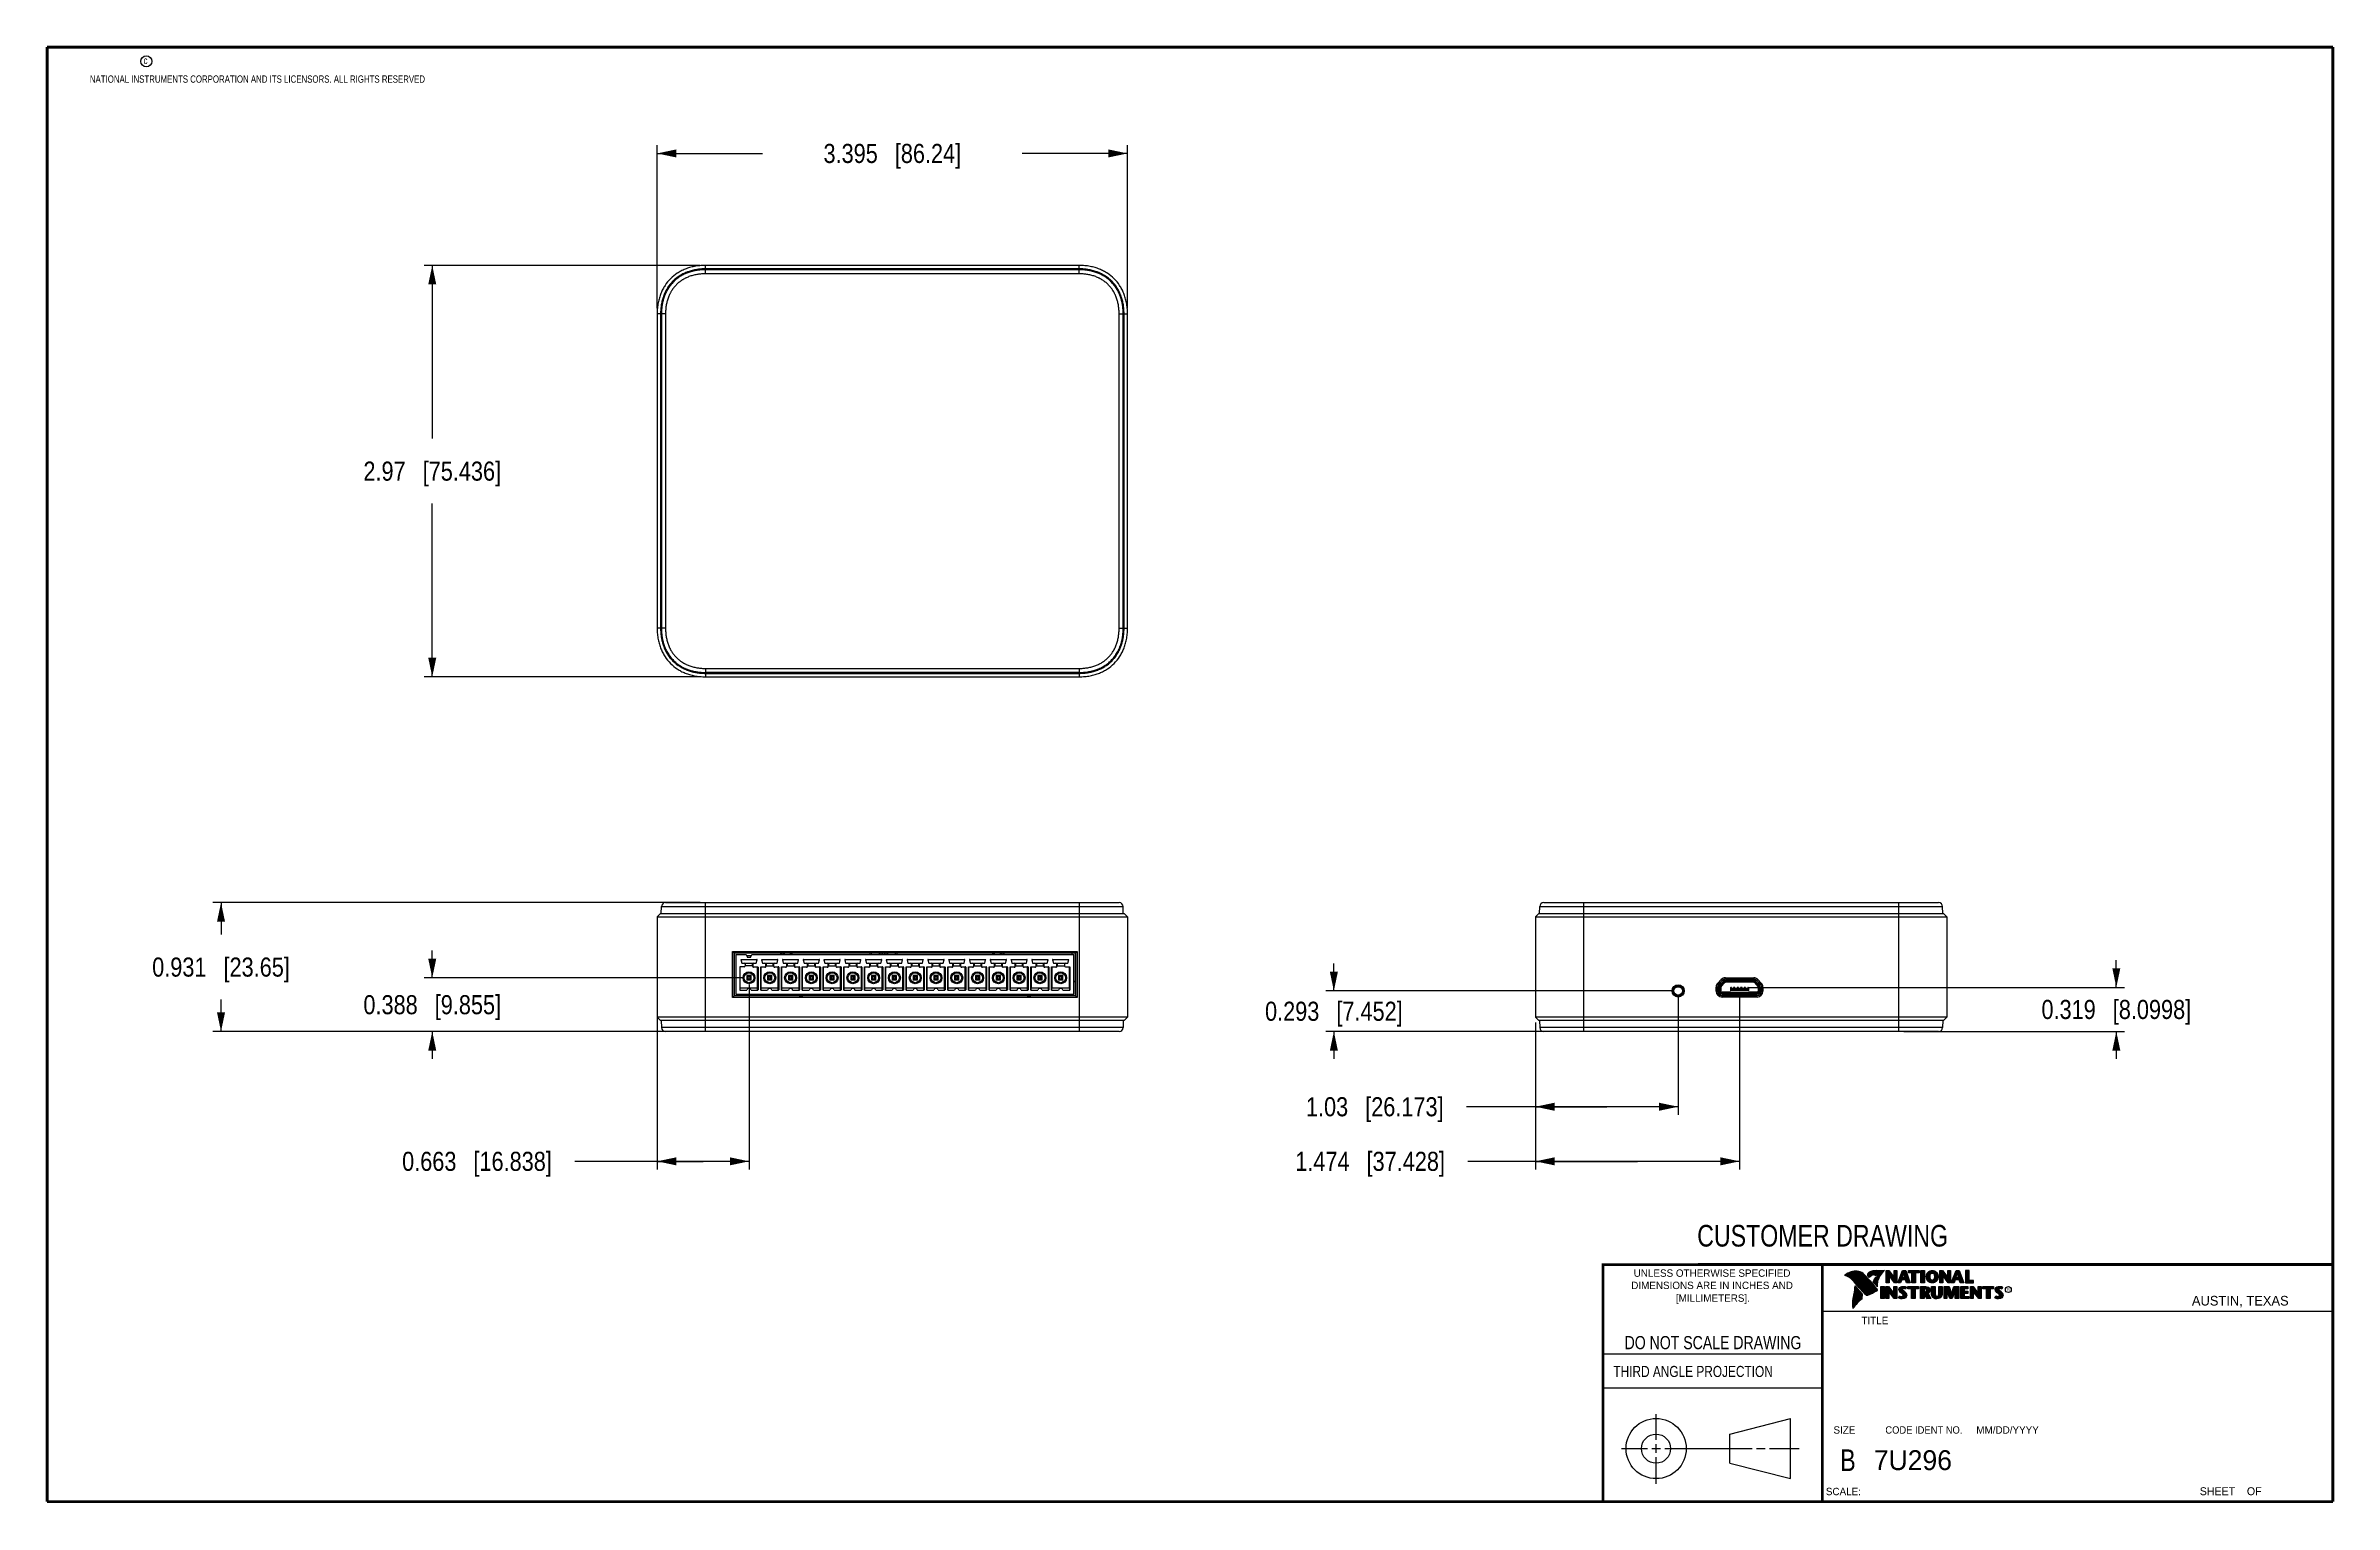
# Model space of a CAD drawing. Header units: millimetres. Extents: x 6 to 426, y 6 to 274.
import ezdxf

# ---------------------------------------------------------------- set-up
doc = ezdxf.new("R2010")
doc.units = ezdxf.units.MM
doc.header["$LTSCALE"] = 23.749
doc.layers.get('0').update_dxf_attribs({"linetype": 'CONTINUOUS'})
doc.layers.add('DIMENSIONS', color=7, linetype='CONTINUOUS')
doc.styles.get("Standard").update_dxf_attribs({"font": 'txt', "width": 0.85})
doc.styles.add('TEXTSTYLE_2', font='txt', dxfattribs={"width": 0.8})
doc.styles.add('TEXTSTYLE_3', font='txt')
doc.styles.add('TEXTSTYLE_4', font='txt', dxfattribs={"width": 0.95})
doc.dimstyles.new('DIMSTYLE_1', dxfattribs={"dimtxt": 3.5, "dimasz": 3.5, "dimexe": 0.18, "dimexo": 0.0625, "dimgap": 0.09, "dimtad": 0, "dimtih": 1, "dimtoh": 1, "dimdec": 3, "dimdsep": 46, "dimtxsty": 'STANDARD', "dimblk": '_FILLED', "dimblk1": '_FILLED', "dimblk2": '_FILLED', "dimcen": 0.09, "dimadec": 0, "dimazin": 0, "dimtp": 0.001, "dimtm": 0.001, "dimtfac": 1, "dimtdec": 3, "dimtofl": 0, "dimtmove": 0, "dimatfit": 3, "dimldrblk": '_FILLED', "dimfxl": 1, "dimtolj": 1, "dimarcsym": 0})

msp = doc.modelspace()

# ---------------------------------------------------------------- texts
at = {"color": 2, "linetype": 'CONTINUOUS', "line_spacing_factor": 0.9}
for s, insert, char_height, width, attachment_point, style in [('c', (24.0287, 271.5089), 1.3462, 1.07696, 1, 'TEXTSTYLE_2'), ('NATIONAL INSTRUMENTS CORPORATION AND ITS LICENSORS. ALL RIGHTS RESERVED', (14.1805, 268.0881), 1.3462, 76.46416, 1, 'TEXTSTYLE_2'), ('DIMENSIONS ARE IN INCHES AND', (311.6281, 46.9021), 1.352652, 37.874245, 2, 'TEXTSTYLE_3'), ('UNLESS OTHERWISE SPECIFIED', (311.6281, 49.1533), 1.352652, 35.168942, 2, 'TEXTSTYLE_3'), ('[MILLIMETERS].', (311.7754, 44.5716), 1.352652, 18.937122, 2, 'TEXTSTYLE_3'), ('R', (365.6851, 45.7194), 0.5521, 0.552145, 1, 'TEXTSTYLE_3'), ('AUSTIN, TEXAS', (399.6101, 44.2994), 1.768272, 22.987533, 1, 'TEXTSTYLE_3'), ('TITLE', (339.0227, 40.461), 1.35265, 6.763258, 1, 'TEXTSTYLE_3'), ('THIRD ANGLE PROJECTION', (293.5316, 31.4561), 2.032, 35.7632, 1, 'TEXTSTYLE_2'), ('SIZE', (333.8852, 20.3884), 1.35265, 5.410606, 1, 'TEXTSTYLE_3'), ('CODE IDENT NO.', (350.4637, 20.3884), 1.352652, 17.990266, 2, 'TEXTSTYLE_4'), ('MM/DD/YYYY', (360.083, 20.3884), 1.35265, 13.526516, 1, 'TEXTSTYLE_3'), ('SCALE:', (332.4956, 9.1063), 1.35265, 8.11591, 1, 'TEXTSTYLE_3'), ('SHEET    OF', (401.0463, 9.2075), 1.454455, 15.999003, 1, 'TEXTSTYLE_3')]:
    msp.add_mtext(s, dxfattribs=dict(at, insert=insert, char_height=char_height, width=width, attachment_point=attachment_point, style=style))
at = {"color": 7, "linetype": 'CONTINUOUS', "line_spacing_factor": 0.9}
for s, insert, char_height, width, attachment_point, style in [('CUSTOMER DRAWING', (331.8969, 57.3118), 3.96875, 50.8, 2, 'TEXTSTYLE_2'), ('DO NOT SCALE DRAWING', (311.7953, 36.9378), 2.413, 38.608, 2, 'TEXTSTYLE_2'), ('B', (336.543, 16.1565), 3.9688, 3.175, 2, 'TEXTSTYLE_2'), ('7U296', (341.2828, 15.9958), 3.63614, 18.180685, 1, 'TEXTSTYLE_3')]:
    msp.add_mtext(s, dxfattribs=dict(at, insert=insert, char_height=char_height, width=width, attachment_point=attachment_point, style=style))

# ---------------------------------------------------------------- blocks, each defined once
blk = doc.blocks.new('_FILLED')
at = {"color": 0, "linetype": 'BYBLOCK'}
blk.add_solid([(0, 0), (-1, 0.21), (-1, -0.21)], dxfattribs=at)
blk = doc.blocks.new('*D0')
at = {"layer": 'DIMENSIONS', "color": 2, "linetype": 'CONTINUOUS'}
for p, q in [((118.2, 225.36), (118.2, 255.28)), ((118.2, 253.78), (137.52, 253.78)), ((204.44, 253.78), (185.12, 253.78)), ((204.44, 225.36), (204.44, 255.28))]:
    blk.add_line(p, q, dxfattribs=at)
at = {"layer": 'DIMENSIONS', "color": 2, "linetype": 'CONTINUOUS', "xscale": 3.5, "yscale": 3.5, "zscale": 3.5, "rotation": 180}
blk.add_blockref('_FILLED', (118.2, 253.78), dxfattribs=at)
at = {"layer": 'DIMENSIONS', "color": 2, "linetype": 'CONTINUOUS', "xscale": 3.5, "yscale": 3.5, "zscale": 3.5}
blk.add_blockref('_FILLED', (204.44, 253.78), dxfattribs=at)
at = {"layer": 'DIMENSIONS', "color": 2, "linetype": 'CONTINUOUS', "insert": (161.32, 255.53), "char_height": 3.5, "width": 39.2, "attachment_point": 2, "line_spacing_factor": 0.9}
blk.add_mtext('3.395{\\Ftxt.shx;\\W1.000000;\\H3.500000; }[86.24]', dxfattribs=at)
blk = doc.blocks.new('*D1')
at = {"layer": 'DIMENSIONS', "color": 2, "linetype": 'CONTINUOUS'}
for p, q in [((126.09, 233.25), (75.46, 233.25)), ((76.96, 233.25), (76.96, 201.48)), ((76.96, 157.81), (76.96, 189.58)), ((126.09, 157.81), (75.46, 157.81))]:
    blk.add_line(p, q, dxfattribs=at)
at = {"layer": 'DIMENSIONS', "color": 2, "linetype": 'CONTINUOUS', "xscale": 3.5, "yscale": 3.5, "zscale": 3.5}
for p, rotation in [((76.96, 233.25), 90), ((76.96, 157.81), 270)]:
    blk.add_blockref('_FILLED', p, dxfattribs=dict(at, rotation=rotation))
at = {"layer": 'DIMENSIONS', "color": 2, "linetype": 'CONTINUOUS', "insert": (76.96, 197.28), "char_height": 3.5, "width": 39.2, "attachment_point": 2, "line_spacing_factor": 0.9}
blk.add_mtext('2.97{\\Ftxt.shx;\\W1.000000;\\H3.500000; }[75.436]', dxfattribs=at)
blk = doc.blocks.new('*D2')
at = {"layer": 'DIMENSIONS', "color": 2, "linetype": 'CONTINUOUS'}
for p, q in [((76.96, 102.62), (76.96, 107.62)), ((133.84, 102.62), (75.46, 102.62)), ((126.09, 92.77), (75.46, 92.77)), ((76.96, 92.77), (76.96, 87.77))]:
    blk.add_line(p, q, dxfattribs=at)
at = {"layer": 'DIMENSIONS', "color": 2, "linetype": 'CONTINUOUS', "xscale": 3.5, "yscale": 3.5, "zscale": 3.5}
for p, rotation in [((76.96, 102.62), 270), ((76.96, 92.77), 90)]:
    blk.add_blockref('_FILLED', p, dxfattribs=dict(at, rotation=rotation))
at = {"layer": 'DIMENSIONS', "color": 2, "linetype": 'CONTINUOUS', "insert": (76.96, 99.44), "char_height": 3.5, "width": 39.2, "attachment_point": 2, "line_spacing_factor": 0.9}
blk.add_mtext('0.388{\\Ftxt.shx;\\W1.000000;\\H3.500000; }[9.855]', dxfattribs=at)
blk = doc.blocks.new('*D3')
at = {"layer": 'DIMENSIONS', "color": 2, "linetype": 'CONTINUOUS'}
for p, q in [((118.2, 103.59), (118.2, 67.47)), ((135.04, 101.42), (135.04, 67.47)), ((126.62, 68.97), (103.09, 68.97)), ((118.2, 68.97), (126.62, 68.97)), ((135.04, 68.97), (126.62, 68.97))]:
    blk.add_line(p, q, dxfattribs=at)
at = {"layer": 'DIMENSIONS', "color": 2, "linetype": 'CONTINUOUS', "xscale": 3.5, "yscale": 3.5, "zscale": 3.5, "rotation": 180}
blk.add_blockref('_FILLED', (118.2, 68.97), dxfattribs=at)
at = {"layer": 'DIMENSIONS', "color": 2, "linetype": 'CONTINUOUS', "xscale": 3.5, "yscale": 3.5, "zscale": 3.5}
blk.add_blockref('_FILLED', (135.04, 68.97), dxfattribs=at)
at = {"layer": 'DIMENSIONS', "color": 2, "linetype": 'CONTINUOUS', "insert": (98.89, 70.72), "char_height": 3.5, "width": 42.175, "attachment_point": 3, "line_spacing_factor": 0.9}
blk.add_mtext('0.663{\\Ftxt.shx;\\W1.000000;\\H3.500000; }[16.838]', dxfattribs=at)
blk = doc.blocks.new('*D4')
at = {"layer": 'DIMENSIONS', "color": 2, "linetype": 'CONTINUOUS'}
for p, q in [((305.41, 99.22), (305.41, 77.48)), ((279.24, 94.4), (279.24, 77.48)), ((292.33, 78.98), (266.6, 78.98)), ((279.24, 78.98), (292.33, 78.98)), ((305.41, 78.98), (292.33, 78.98))]:
    blk.add_line(p, q, dxfattribs=at)
at = {"layer": 'DIMENSIONS', "color": 2, "linetype": 'CONTINUOUS', "xscale": 3.5, "yscale": 3.5, "zscale": 3.5, "rotation": 180}
blk.add_blockref('_FILLED', (279.24, 78.98), dxfattribs=at)
at = {"layer": 'DIMENSIONS', "color": 2, "linetype": 'CONTINUOUS', "xscale": 3.5, "yscale": 3.5, "zscale": 3.5}
blk.add_blockref('_FILLED', (305.41, 78.98), dxfattribs=at)
at = {"layer": 'DIMENSIONS', "color": 2, "linetype": 'CONTINUOUS', "insert": (262.4, 80.73), "char_height": 3.5, "width": 39.2, "attachment_point": 3, "line_spacing_factor": 0.9}
blk.add_mtext('1.03{\\Ftxt.shx;\\W1.000000;\\H3.500000; }[26.173]', dxfattribs=at)
blk = doc.blocks.new('*D5')
at = {"layer": 'DIMENSIONS', "color": 2, "linetype": 'CONTINUOUS'}
for p, q in [((316.67, 99.74), (316.67, 67.47)), ((279.24, 94.4), (279.24, 67.47)), ((297.95, 68.97), (266.85, 68.97)), ((279.24, 68.97), (297.95, 68.97)), ((316.67, 68.97), (297.95, 68.97))]:
    blk.add_line(p, q, dxfattribs=at)
at = {"layer": 'DIMENSIONS', "color": 2, "linetype": 'CONTINUOUS', "xscale": 3.5, "yscale": 3.5, "zscale": 3.5, "rotation": 180}
blk.add_blockref('_FILLED', (279.24, 68.97), dxfattribs=at)
at = {"layer": 'DIMENSIONS', "color": 2, "linetype": 'CONTINUOUS', "xscale": 3.5, "yscale": 3.5, "zscale": 3.5}
blk.add_blockref('_FILLED', (316.67, 68.97), dxfattribs=at)
at = {"layer": 'DIMENSIONS', "color": 2, "linetype": 'CONTINUOUS', "insert": (262.65, 70.72), "char_height": 3.5, "width": 42.175, "attachment_point": 3, "line_spacing_factor": 0.9}
blk.add_mtext('1.474{\\Ftxt.shx;\\W1.000000;\\H3.500000; }[37.428]', dxfattribs=at)
blk = doc.blocks.new('*D6')
at = {"layer": 'DIMENSIONS', "color": 2, "linetype": 'CONTINUOUS'}
for p, q in [((242.28, 100.22), (242.28, 105.22)), ((304.41, 100.22), (240.78, 100.22)), ((287.13, 92.77), (240.78, 92.77)), ((242.28, 92.77), (242.28, 87.77))]:
    blk.add_line(p, q, dxfattribs=at)
at = {"layer": 'DIMENSIONS', "color": 2, "linetype": 'CONTINUOUS', "xscale": 3.5, "yscale": 3.5, "zscale": 3.5}
for p, rotation in [((242.28, 100.22), 270), ((242.28, 92.77), 90)]:
    blk.add_blockref('_FILLED', p, dxfattribs=dict(at, rotation=rotation))
at = {"layer": 'DIMENSIONS', "color": 2, "linetype": 'CONTINUOUS', "insert": (242.28, 98.24), "char_height": 3.5, "width": 39.2, "attachment_point": 2, "line_spacing_factor": 0.9}
blk.add_mtext('0.293{\\Ftxt.shx;\\W1.000000;\\H3.500000; }[7.452]', dxfattribs=at)
blk = doc.blocks.new('*D7')
at = {"layer": 'DIMENSIONS', "color": 2, "linetype": 'CONTINUOUS'}
for p, q in [((385.75, 100.87), (385.75, 105.87)), ((318.35, 100.87), (387.25, 100.87)), ((346.79, 92.77), (387.25, 92.77)), ((385.75, 92.77), (385.75, 87.77))]:
    blk.add_line(p, q, dxfattribs=at)
at = {"layer": 'DIMENSIONS', "color": 2, "linetype": 'CONTINUOUS', "xscale": 3.5, "yscale": 3.5, "zscale": 3.5}
for p, rotation in [((385.75, 100.87), 270), ((385.75, 92.77), 90)]:
    blk.add_blockref('_FILLED', p, dxfattribs=dict(at, rotation=rotation))
at = {"layer": 'DIMENSIONS', "color": 2, "linetype": 'CONTINUOUS', "insert": (385.75, 98.57), "char_height": 3.5, "width": 42.175, "attachment_point": 2, "line_spacing_factor": 0.9}
blk.add_mtext('0.319{\\Ftxt.shx;\\W1.000000;\\H3.500000; }[8.0998]', dxfattribs=at)
blk = doc.blocks.new('*D8')
at = {"layer": 'DIMENSIONS', "color": 2, "linetype": 'CONTINUOUS'}
for p, q in [((126.09, 116.42), (36.73, 116.42)), ((38.23, 116.42), (38.23, 110.54)), ((38.23, 92.77), (38.23, 98.64)), ((126.09, 92.77), (36.73, 92.77))]:
    blk.add_line(p, q, dxfattribs=at)
at = {"layer": 'DIMENSIONS', "color": 2, "linetype": 'CONTINUOUS', "xscale": 3.5, "yscale": 3.5, "zscale": 3.5}
for p, rotation in [((38.23, 116.42), 90), ((38.23, 92.77), 270)]:
    blk.add_blockref('_FILLED', p, dxfattribs=dict(at, rotation=rotation))
at = {"layer": 'DIMENSIONS', "color": 2, "linetype": 'CONTINUOUS', "insert": (38.23, 106.34), "char_height": 3.5, "width": 39.2, "attachment_point": 2, "line_spacing_factor": 0.9}
blk.add_mtext('0.931{\\Ftxt.shx;\\W1.000000;\\H3.500000; }[23.65]', dxfattribs=at)

# ---------------------------------------------------------------- dimensions: what is measured, and where the dimension line sits
at = {"layer": 'DIMENSIONS', "color": 2, "linetype": 'CONTINUOUS'}
for base, p1, p2, picture, middle in [((204.4389, 253.7761), (118.1989, 225.3591), (204.4389, 225.3591), '*D0', (156.8564, 253.7761)), ((316.668, 68.9723), (279.24, 94.4018), (316.668, 99.7368), '*D5', (232.6415, 68.9723)), ((305.413, 78.9763), (279.24, 94.4018), (305.413, 99.2188), '*D4', (235.3609, 78.9763))]:
    dim = msp.add_linear_dim(base=base, p1=p1, p2=p2, dimstyle='DIMSTYLE_1', dxfattribs=at)
    dim.commit()
    dim.dimension.update_dxf_attribs({"geometry": picture, "text_midpoint": middle, "dimtype": 160})
for base, p1, p2, angle, picture, middle in [((76.9569, 157.8131), (126.0889, 233.2491), (126.0889, 157.8131), 270, '*D1', (73.2382, 195.5311)), ((38.2272, 92.7668), (126.0889, 116.4168), (126.0889, 92.7668), 270, '*D8', (33.7647, 104.5918)), ((76.9569, 102.6218), (126.0889, 92.7668), (133.8369, 102.6218), 90, '*D2', (72.4944, 97.6943)), ((242.2787, 100.2188), (287.13, 92.7668), (304.413, 100.2188), 90, '*D6', (237.8162, 96.4928)), ((385.7527, 100.8666), (346.786, 92.7668), (318.3516, 100.8666), 90, '*D7', (381.2902, 96.8167)), ((118.1989, 68.9723), (135.0369, 101.4218), (118.1989, 103.5918), 180, '*D3', (68.8782, 68.9723))]:
    dim = msp.add_linear_dim(base=base, p1=p1, p2=p2, angle=angle, dimstyle='DIMSTYLE_1', dxfattribs=at)
    dim.commit()
    dim.dimension.update_dxf_attribs({"geometry": picture, "text_midpoint": middle, "dimtype": 160})

# ---------------------------------------------------------------- linework, layer by layer
at = {"color": 7, "linetype": 'CONTINUOUS'}
for p, q in [((127.0889, 232.6141), (127.0889, 233.2491)), ((195.5489, 233.2491), (127.0889, 233.2491)), ((195.5489, 232.6141), (127.0889, 232.6141)), ((127.0889, 232.484), (127.0892, 232.462)), ((127.0889, 232.484), (195.5489, 232.484)), ((127.0889, 231.7121), (127.0889, 232.462)), ((195.5489, 231.7121), (127.0889, 231.7121)), ((195.5488, 232.462), (127.0892, 232.462)), ((195.5489, 232.484), (195.5488, 232.462)), ((195.5489, 232.6141), (195.5489, 233.2491)), ((195.5489, 231.7121), (195.5489, 232.462)), ((118.1989, 224.3591), (118.1989, 166.7031)), ((118.8339, 224.3591), (118.1989, 224.3591)), ((118.8339, 224.3591), (118.8339, 166.7031)), ((118.964, 166.7031), (118.964, 224.3591)), ((118.964, 224.3591), (118.986, 224.359)), ((119.7359, 224.3591), (118.986, 224.3591)), ((118.986, 224.359), (118.986, 166.7034)), ((119.7359, 224.3591), (119.7359, 166.7031)), ((202.9019, 224.3591), (203.6517, 224.3591)), ((202.9019, 166.7031), (202.9019, 224.3591)), ((203.6738, 224.3591), (203.6517, 224.3588)), ((203.6517, 166.7032), (203.6517, 224.3588)), ((203.6738, 224.3591), (203.6738, 166.7031)), ((203.8039, 224.3591), (204.4389, 224.3591)), ((203.8039, 166.7031), (203.8039, 224.3591)), ((204.4389, 166.7031), (204.4389, 224.3591)), ((118.8339, 166.7031), (118.1989, 166.7031)), ((118.964, 166.7031), (118.986, 166.7034)), ((119.7359, 166.7031), (118.986, 166.7031)), ((202.9019, 166.7031), (203.6517, 166.7031)), ((203.6738, 166.7031), (203.6517, 166.7032)), ((203.8039, 166.7031), (204.4389, 166.7031)), ((127.0889, 159.3502), (127.0889, 158.6003)), ((127.0889, 159.3502), (195.5489, 159.3502)), ((127.0889, 158.5782), (127.089, 158.6003)), ((195.5489, 158.5782), (127.0889, 158.5782)), ((127.0889, 158.4481), (127.0889, 157.8131)), ((127.0889, 158.4481), (195.5489, 158.4481)), ((127.0889, 157.8131), (195.5489, 157.8131)), ((127.089, 158.6003), (195.5486, 158.6003)), ((195.5489, 158.5782), (195.5486, 158.6003)), ((195.5489, 159.3502), (195.5489, 158.6003)), ((195.5489, 158.4481), (195.5489, 157.8131)), ((118.8339, 114.4168), (118.1989, 113.7818)), ((118.1989, 113.7819), (118.1989, 113.7818)), ((118.1989, 113.7818), (118.1989, 95.4018)), ((118.8339, 114.4168), (203.8039, 114.4168)), ((118.964, 114.4168), (118.986, 115.6799)), ((118.986, 115.6799), (203.6517, 115.6799)), ((119.7359, 116.4168), (202.9019, 116.4168)), ((127.0889, 92.7668), (127.0889, 116.4168)), ((127.0889, 113.7818), (195.5489, 113.7818)), ((195.5489, 116.4168), (195.5489, 92.7668)), ((203.6738, 114.4168), (203.6517, 115.6799)), ((204.4389, 113.7821), (203.8041, 114.4168)), ((204.4389, 113.7818), (204.4389, 95.4018)), ((279.875, 114.4168), (279.24, 113.7818)), ((279.24, 113.7819), (279.24, 113.7818)), ((279.24, 113.7818), (279.24, 95.4018)), ((279.875, 114.4168), (354.041, 114.4168)), ((280.0051, 114.4168), (280.0271, 115.6799)), ((280.0271, 115.6799), (353.8889, 115.6799)), ((280.777, 116.4168), (353.139, 116.4168)), ((288.13, 92.7668), (288.13, 116.4168)), ((288.13, 113.7818), (345.786, 113.7818)), ((345.786, 116.4168), (345.786, 92.7668)), ((353.9109, 114.4168), (353.8889, 115.6799)), ((354.676, 113.7821), (354.0413, 114.4168)), ((354.676, 113.7818), (354.676, 95.4018)), ((132.043, 99.0329), (132.043, 107.4607)), ((132.3341, 107.1696), (132.043, 107.4607)), ((132.043, 107.4607), (195.1808, 107.4607)), ((132.3014, 99.2914), (132.3014, 107.2023)), ((132.3014, 107.2023), (194.9224, 107.2023)), ((132.3341, 107.1696), (132.3365, 99.3264)), ((194.8897, 107.1696), (132.3341, 107.1696)), ((132.6319, 106.8718), (132.6319, 99.6218)), ((132.6319, 106.8718), (134.5367, 106.8718)), ((133.5327, 105.9718), (133.7069, 105.3218)), ((133.5327, 105.9718), (136.4759, 105.9718)), ((133.7069, 105.3218), (136.3669, 105.3218)), ((134.3369, 105.1218), (134.3369, 104.8218)), ((134.5367, 106.8718), (134.7369, 106.3218)), ((135.4461, 106.6218), (134.6277, 106.6218)), ((135.3369, 106.3218), (134.7369, 106.3218)), ((135.3369, 106.3218), (135.5371, 106.8718)), ((135.5371, 106.8718), (194.5919, 106.8718)), ((135.6869, 104.8218), (135.6869, 105.0946)), ((135.7369, 105.1218), (135.7369, 104.8218)), ((136.3669, 105.3218), (136.5234, 105.9061)), ((137.3596, 105.9089), (137.5169, 105.3218)), ((137.4079, 105.9718), (140.2859, 105.9718)), ((137.5169, 105.3218), (140.1769, 105.3218)), ((138.1469, 104.8218), (138.1469, 105.1218)), ((138.1969, 105.0946), (138.1969, 104.8218)), ((139.4969, 104.8218), (139.4969, 105.0946)), ((139.5469, 105.1218), (139.5469, 104.8218)), ((140.1769, 105.3218), (140.3334, 105.9061)), ((141.0588, 106.8718), (140.7039, 107.1696)), ((141.5193, 106.8718), (141.1644, 107.1696)), ((141.1696, 105.9089), (141.3269, 105.3218)), ((141.2179, 105.9718), (144.0959, 105.9718)), ((141.3269, 105.3218), (143.9869, 105.3218)), ((141.9569, 104.8218), (141.9569, 105.1218)), ((142.0069, 105.0946), (142.0069, 104.8218)), ((142.8373, 106.8718), (142.4821, 107.1696)), ((142.9257, 106.8718), (142.5708, 107.1696)), ((143.3069, 104.8218), (143.3069, 105.0946)), ((143.3569, 105.1218), (143.3569, 104.8218)), ((143.9869, 105.3218), (144.1434, 105.9061)), ((144.9796, 105.9089), (145.1369, 105.3218)), ((145.0279, 105.9718), (147.9059, 105.9718)), ((145.1369, 105.3218), (147.7969, 105.3218)), ((145.7669, 104.8218), (145.7669, 105.1218)), ((145.8169, 105.0946), (145.8169, 104.8218)), ((147.1169, 104.8218), (147.1169, 105.0946)), ((147.1669, 105.1218), (147.1669, 104.8218)), ((147.7969, 105.3218), (147.9534, 105.9061)), ((148.7896, 105.9089), (148.9469, 105.3218)), ((148.8379, 105.9718), (151.7159, 105.9718)), ((148.9469, 105.3218), (151.6069, 105.3218)), ((149.5769, 104.8218), (149.5769, 105.1218)), ((149.6269, 105.0946), (149.6269, 104.8218)), ((150.9269, 104.8218), (150.9269, 105.0946)), ((150.9769, 105.1218), (150.9769, 104.8218)), ((151.6069, 105.3218), (151.7634, 105.9061)), ((152.5996, 105.9089), (152.7569, 105.3218)), ((152.6479, 105.9718), (155.5259, 105.9718)), ((152.7569, 105.3218), (155.4169, 105.3218)), ((153.3869, 104.8218), (153.3869, 105.1218)), ((153.4369, 105.0946), (153.4369, 104.8218)), ((154.7369, 104.8218), (154.7369, 105.0946)), ((154.7869, 105.1218), (154.7869, 104.8218)), ((155.4169, 105.3218), (155.5734, 105.9061)), ((156.4096, 105.9089), (156.5669, 105.3218)), ((156.4579, 105.9718), (159.3359, 105.9718)), ((156.5669, 105.3218), (159.2269, 105.3218)), ((157.1685, 107.1696), (157.1789, 106.8718)), ((157.1969, 104.8218), (157.1969, 105.1218)), ((157.2469, 105.0946), (157.2469, 104.8218)), ((157.4685, 107.1696), (157.4789, 106.8718)), ((158.5469, 104.8218), (158.5469, 105.0946)), ((158.5969, 105.1218), (158.5969, 104.8218)), ((158.9444, 106.8718), (158.9418, 107.1696)), ((159.2269, 105.3218), (159.3834, 105.9061)), ((159.2444, 106.8718), (159.2418, 107.1696)), ((159.5443, 106.8718), (159.5417, 107.1696)), ((159.8241, 107.1696), (159.8215, 106.8718)), ((160.124, 107.1696), (160.1214, 106.8718)), ((160.2196, 105.9089), (160.3769, 105.3218)), ((160.2679, 105.9718), (163.1459, 105.9718)), ((160.3769, 105.3218), (163.0369, 105.3218)), ((160.424, 107.1696), (160.4214, 106.8718)), ((161.0069, 104.8218), (161.0069, 105.1218)), ((161.0569, 105.0946), (161.0569, 104.8218)), ((161.8869, 106.8718), (161.8973, 107.1696)), ((162.1869, 106.8718), (162.1973, 107.1696)), ((162.3569, 104.8218), (162.3569, 105.0946)), ((162.4069, 105.1218), (162.4069, 104.8218)), ((163.0369, 105.3218), (163.1934, 105.9061)), ((164.0296, 105.9089), (164.1869, 105.3218)), ((164.0779, 105.9718), (166.9559, 105.9718)), ((164.1869, 105.3218), (166.8469, 105.3218)), ((164.8169, 104.8218), (164.8169, 105.1218)), ((164.8669, 105.0946), (164.8669, 104.8218)), ((166.1669, 104.8218), (166.1669, 105.0946)), ((166.2169, 105.1218), (166.2169, 104.8218)), ((166.8469, 105.3218), (167.0034, 105.9061)), ((167.8396, 105.9089), (167.9969, 105.3218)), ((167.8879, 105.9718), (170.7659, 105.9718)), ((167.9969, 105.3218), (170.6569, 105.3218)), ((168.6269, 104.8218), (168.6269, 105.1218)), ((168.6769, 105.0946), (168.6769, 104.8218)), ((169.9769, 104.8218), (169.9769, 105.0946)), ((170.0269, 105.1218), (170.0269, 104.8218)), ((170.6569, 105.3218), (170.8134, 105.9061)), ((171.6496, 105.9089), (171.8069, 105.3218)), ((171.6979, 105.9718), (174.5759, 105.9718)), ((171.8069, 105.3218), (174.4669, 105.3218)), ((172.4369, 104.8218), (172.4369, 105.1218)), ((172.4869, 105.0946), (172.4869, 104.8218)), ((173.7869, 104.8218), (173.7869, 105.0946)), ((173.8369, 105.1218), (173.8369, 104.8218)), ((174.4669, 105.3218), (174.6234, 105.9061)), ((175.4596, 105.9089), (175.6169, 105.3218)), ((175.5079, 105.9718), (178.3859, 105.9718)), ((175.6169, 105.3218), (178.2769, 105.3218)), ((176.2469, 104.8218), (176.2469, 105.1218)), ((176.2969, 105.0946), (176.2969, 104.8218)), ((177.5969, 104.8218), (177.5969, 105.0946)), ((177.6469, 105.1218), (177.6469, 104.8218)), ((178.2769, 105.3218), (178.4334, 105.9061)), ((179.2696, 105.9089), (179.4269, 105.3218)), ((179.3179, 105.9718), (182.1959, 105.9718)), ((179.4269, 105.3218), (182.0869, 105.3218)), ((180.067, 107.1696), (179.7121, 106.8718)), ((180.1557, 107.1696), (179.8005, 106.8718)), ((180.0569, 104.8218), (180.0569, 105.1218)), ((180.1069, 105.0946), (180.1069, 104.8218)), ((181.4734, 107.1696), (181.1185, 106.8718)), ((181.4069, 104.8218), (181.4069, 105.0946)), ((181.4569, 105.1218), (181.4569, 104.8218)), ((181.9339, 107.1696), (181.579, 106.8718)), ((182.0869, 105.3218), (182.2434, 105.9061)), ((183.0796, 105.9089), (183.2369, 105.3218)), ((183.1279, 105.9718), (186.0059, 105.9718)), ((183.2369, 105.3218), (185.8969, 105.3218)), ((183.8669, 104.8218), (183.8669, 105.1218)), ((183.9169, 105.0946), (183.9169, 104.8218)), ((185.2169, 104.8218), (185.2169, 105.0946)), ((185.2669, 105.1218), (185.2669, 104.8218)), ((185.8969, 105.3218), (186.0534, 105.9061)), ((186.8896, 105.9089), (187.0469, 105.3218)), ((186.9379, 105.9718), (189.8159, 105.9718)), ((187.0469, 105.3218), (189.7069, 105.3218)), ((187.6769, 104.8218), (187.6769, 105.1218)), ((187.7269, 105.0946), (187.7269, 104.8218)), ((189.0269, 104.8218), (189.0269, 105.0946)), ((189.0769, 105.1218), (189.0769, 104.8218)), ((189.7069, 105.3218), (189.8634, 105.9061)), ((190.6996, 105.9089), (190.8569, 105.3218)), ((190.7479, 105.9718), (193.691, 105.9718)), ((190.8569, 105.3218), (193.5169, 105.3218)), ((191.4869, 104.8218), (191.4869, 105.1218)), ((191.5369, 105.0946), (191.5369, 104.8218)), ((192.8869, 105.1218), (192.8869, 104.8218)), ((193.5169, 105.3218), (193.691, 105.9718)), ((194.3033, 106.8718), (194.2917, 107.1696)), ((194.5919, 99.6218), (194.5919, 106.8718)), ((194.8873, 99.3264), (194.8897, 107.1696)), ((194.8897, 107.1696), (195.1808, 107.4607)), ((194.9224, 107.2023), (194.9224, 99.2914)), ((195.1808, 107.4607), (195.1808, 99.0329)), ((133.3819, 104.6218), (133.3819, 100.3718)), ((134.1369, 104.6218), (133.3819, 104.6218)), ((133.4315, 100.7718), (133.4315, 104.6218)), ((133.4315, 100.7718), (136.6426, 100.7718)), ((135.7369, 104.8218), (134.3369, 104.8218)), ((134.6369, 103.0218), (134.6369, 102.2218)), ((134.6369, 103.0218), (134.8369, 102.8218)), ((135.4369, 103.0218), (134.6369, 103.0218)), ((134.6369, 102.2218), (134.8369, 102.4218)), ((134.6369, 102.2218), (135.4369, 102.2218)), ((134.8369, 102.8218), (134.8369, 102.4218)), ((135.2369, 102.8218), (134.8369, 102.8218)), ((134.8369, 102.4218), (135.2369, 102.4218)), ((135.4369, 103.0218), (135.2369, 102.8218)), ((135.2369, 102.4218), (135.2369, 102.8218)), ((135.4369, 102.2218), (135.2369, 102.4218)), ((135.4369, 102.2218), (135.4369, 103.0218)), ((135.9369, 104.6218), (135.9369, 104.5718)), ((135.9369, 104.6218), (136.6419, 104.6218)), ((136.6919, 104.5718), (135.9369, 104.5718)), ((136.5926, 100.7718), (136.5926, 104.6218)), ((136.6426, 104.5718), (136.6426, 100.7718)), ((136.6919, 104.5718), (136.6919, 100.4218)), ((137.1919, 100.3718), (137.1919, 104.6218)), ((137.1919, 104.6218), (137.9469, 104.6218)), ((137.2415, 100.7718), (137.2415, 104.5718)), ((137.9469, 104.5718), (137.2415, 104.5718)), ((137.2415, 100.7718), (140.4526, 100.7718)), ((137.9469, 104.5718), (137.9469, 104.6218)), ((138.1469, 104.8218), (139.5469, 104.8218)), ((138.4469, 103.0218), (138.4469, 102.2218)), ((138.4469, 103.0218), (138.6469, 102.8218)), ((139.2469, 103.0218), (138.4469, 103.0218)), ((138.4469, 102.2218), (138.6469, 102.4218)), ((138.4469, 102.2218), (139.2469, 102.2218)), ((138.6469, 102.8218), (138.6469, 102.4218)), ((139.0469, 102.8218), (138.6469, 102.8218)), ((138.6469, 102.4218), (139.0469, 102.4218)), ((139.2469, 103.0218), (139.0469, 102.8218)), ((139.0469, 102.4218), (139.0469, 102.8218)), ((139.2469, 102.2218), (139.0469, 102.4218)), ((139.2469, 102.2218), (139.2469, 103.0218)), ((139.7469, 104.6218), (139.7469, 104.5718)), ((139.7469, 104.6218), (140.4519, 104.6218)), ((140.5019, 104.5718), (139.7469, 104.5718)), ((140.4026, 100.7718), (140.4026, 104.6218)), ((140.4526, 104.5718), (140.4526, 100.7718)), ((140.5019, 104.5718), (140.5019, 100.4218)), ((141.0019, 100.3718), (141.0019, 104.6218)), ((141.0019, 104.6218), (141.7569, 104.6218)), ((141.0515, 100.7718), (141.0515, 104.5718)), ((141.7569, 104.5718), (141.0515, 104.5718)), ((141.0515, 100.7718), (144.2626, 100.7718)), ((141.7569, 104.5718), (141.7569, 104.6218)), ((141.9569, 104.8218), (143.3569, 104.8218)), ((142.2569, 103.0218), (142.2569, 102.2218)), ((142.2569, 103.0218), (142.4569, 102.8218)), ((143.0569, 103.0218), (142.2569, 103.0218)), ((142.2569, 102.2218), (142.4569, 102.4218)), ((142.2569, 102.2218), (143.0569, 102.2218)), ((142.4569, 102.8218), (142.4569, 102.4218)), ((142.8569, 102.8218), (142.4569, 102.8218)), ((142.4569, 102.4218), (142.8569, 102.4218)), ((143.0569, 103.0218), (142.8569, 102.8218)), ((142.8569, 102.4218), (142.8569, 102.8218)), ((143.0569, 102.2218), (142.8569, 102.4218)), ((143.0569, 102.2218), (143.0569, 103.0218)), ((143.5569, 104.6218), (143.5569, 104.5718)), ((143.5569, 104.6218), (144.2619, 104.6218)), ((144.3119, 104.5718), (143.5569, 104.5718)), ((144.2126, 100.7718), (144.2126, 104.6218)), ((144.2626, 104.5718), (144.2626, 100.7718)), ((144.3119, 104.5718), (144.3119, 100.4218)), ((144.8119, 100.3718), (144.8119, 104.6218)), ((144.8119, 104.6218), (145.5669, 104.6218)), ((144.8615, 100.7718), (144.8615, 104.5718)), ((145.5669, 104.5718), (144.8615, 104.5718)), ((144.8615, 100.7718), (148.0726, 100.7718)), ((145.5669, 104.5718), (145.5669, 104.6218)), ((145.7669, 104.8218), (147.1669, 104.8218)), ((146.0669, 103.0218), (146.0669, 102.2218)), ((146.0669, 103.0218), (146.2669, 102.8218)), ((146.8669, 103.0218), (146.0669, 103.0218)), ((146.0669, 102.2218), (146.2669, 102.4218)), ((146.0669, 102.2218), (146.8669, 102.2218)), ((146.2669, 102.8218), (146.2669, 102.4218)), ((146.6669, 102.8218), (146.2669, 102.8218)), ((146.2669, 102.4218), (146.6669, 102.4218)), ((146.8669, 103.0218), (146.6669, 102.8218)), ((146.6669, 102.4218), (146.6669, 102.8218)), ((146.8669, 102.2218), (146.6669, 102.4218)), ((146.8669, 102.2218), (146.8669, 103.0218)), ((147.3669, 104.6218), (147.3669, 104.5718)), ((147.3669, 104.6218), (148.0719, 104.6218)), ((148.1219, 104.5718), (147.3669, 104.5718)), ((148.0226, 100.7718), (148.0226, 104.6218)), ((148.0726, 104.5718), (148.0726, 100.7718)), ((148.1219, 104.5718), (148.1219, 100.4218)), ((148.6219, 100.3718), (148.6219, 104.6218)), ((148.6219, 104.6218), (149.3769, 104.6218)), ((148.6715, 100.7718), (148.6715, 104.5718)), ((149.3769, 104.5718), (148.6715, 104.5718)), ((148.6715, 100.7718), (151.8826, 100.7718)), ((149.3769, 104.5718), (149.3769, 104.6218)), ((149.5769, 104.8218), (150.9769, 104.8218)), ((149.8769, 103.0218), (149.8769, 102.2218)), ((149.8769, 103.0218), (150.0769, 102.8218)), ((150.6769, 103.0218), (149.8769, 103.0218)), ((149.8769, 102.2218), (150.0769, 102.4218)), ((149.8769, 102.2218), (150.6769, 102.2218)), ((150.0769, 102.8218), (150.0769, 102.4218)), ((150.4769, 102.8218), (150.0769, 102.8218)), ((150.0769, 102.4218), (150.4769, 102.4218)), ((150.6769, 103.0218), (150.4769, 102.8218)), ((150.4769, 102.4218), (150.4769, 102.8218)), ((150.6769, 102.2218), (150.4769, 102.4218)), ((150.6769, 102.2218), (150.6769, 103.0218)), ((151.1769, 104.6218), (151.1769, 104.5718)), ((151.1769, 104.6218), (151.8819, 104.6218)), ((151.9319, 104.5718), (151.1769, 104.5718)), ((151.8326, 100.7718), (151.8326, 104.6218)), ((151.8826, 104.5718), (151.8826, 100.7718)), ((151.9319, 104.5718), (151.9319, 100.4218)), ((152.4319, 100.3718), (152.4319, 104.6218)), ((152.4319, 104.6218), (153.1869, 104.6218)), ((152.4815, 100.7718), (152.4815, 104.5718)), ((153.1869, 104.5718), (152.4815, 104.5718)), ((152.4815, 100.7718), (155.6926, 100.7718)), ((153.1869, 104.5718), (153.1869, 104.6218)), ((153.3869, 104.8218), (154.7869, 104.8218)), ((153.6869, 103.0218), (153.6869, 102.2218)), ((153.6869, 103.0218), (153.8869, 102.8218)), ((154.4869, 103.0218), (153.6869, 103.0218)), ((153.6869, 102.2218), (153.8869, 102.4218)), ((153.6869, 102.2218), (154.4869, 102.2218)), ((153.8869, 102.8218), (153.8869, 102.4218)), ((154.2869, 102.8218), (153.8869, 102.8218)), ((153.8869, 102.4218), (154.2869, 102.4218)), ((154.4869, 103.0218), (154.2869, 102.8218)), ((154.2869, 102.4218), (154.2869, 102.8218)), ((154.4869, 102.2218), (154.2869, 102.4218)), ((154.4869, 102.2218), (154.4869, 103.0218)), ((154.9869, 104.6218), (154.9869, 104.5718)), ((154.9869, 104.6218), (155.6919, 104.6218)), ((155.7419, 104.5718), (154.9869, 104.5718)), ((155.6426, 100.7718), (155.6426, 104.6218)), ((155.6926, 104.5718), (155.6926, 100.7718)), ((155.7419, 104.5718), (155.7419, 100.4218)), ((156.2419, 100.3718), (156.2419, 104.6218)), ((156.2419, 104.6218), (156.9969, 104.6218)), ((156.2915, 100.7718), (156.2915, 104.5718)), ((156.9969, 104.5718), (156.2915, 104.5718)), ((156.2915, 100.7718), (159.5026, 100.7718)), ((156.9969, 104.5718), (156.9969, 104.6218)), ((157.1969, 104.8218), (158.5969, 104.8218)), ((157.4969, 103.0218), (157.4969, 102.2218)), ((157.4969, 103.0218), (157.6969, 102.8218)), ((158.2969, 103.0218), (157.4969, 103.0218)), ((157.4969, 102.2218), (157.6969, 102.4218)), ((157.4969, 102.2218), (158.2969, 102.2218)), ((157.6969, 102.8218), (157.6969, 102.4218)), ((158.0969, 102.8218), (157.6969, 102.8218)), ((157.6969, 102.4218), (158.0969, 102.4218)), ((158.2969, 103.0218), (158.0969, 102.8218)), ((158.0969, 102.4218), (158.0969, 102.8218)), ((158.2969, 102.2218), (158.0969, 102.4218)), ((158.2969, 102.2218), (158.2969, 103.0218)), ((158.7969, 104.6218), (158.7969, 104.5718)), ((158.7969, 104.6218), (159.5019, 104.6218)), ((159.5519, 104.5718), (158.7969, 104.5718)), ((159.4526, 100.7718), (159.4526, 104.6218)), ((159.5026, 104.5718), (159.5026, 100.7718)), ((159.5519, 104.5718), (159.5519, 100.4218)), ((160.0519, 100.3718), (160.0519, 104.6218)), ((160.0519, 104.6218), (160.8069, 104.6218)), ((160.1015, 100.7718), (160.1015, 104.5718)), ((160.8069, 104.5718), (160.1015, 104.5718)), ((160.1015, 100.7718), (163.3126, 100.7718)), ((160.8069, 104.5718), (160.8069, 104.6218)), ((161.0069, 104.8218), (162.4069, 104.8218)), ((161.3069, 103.0218), (161.3069, 102.2218)), ((162.1069, 103.0218), (161.3069, 103.0218)), ((161.3069, 103.0218), (161.5069, 102.8218)), ((161.3069, 102.2218), (161.5069, 102.4218)), ((161.3069, 102.2218), (162.1069, 102.2218)), ((161.5069, 102.8218), (161.5069, 102.4218)), ((161.9069, 102.8218), (161.5069, 102.8218)), ((161.5069, 102.4218), (161.9069, 102.4218)), ((162.1069, 103.0218), (161.9069, 102.8218)), ((161.9069, 102.4218), (161.9069, 102.8218)), ((162.1069, 102.2218), (161.9069, 102.4218)), ((162.1069, 102.2218), (162.1069, 103.0218)), ((162.6069, 104.6218), (163.3119, 104.6218)), ((162.6069, 104.6218), (162.6069, 104.5718)), ((163.3619, 104.5718), (162.6069, 104.5718)), ((163.2626, 100.7718), (163.2626, 104.6218)), ((163.3126, 104.5718), (163.3126, 100.7718)), ((163.3619, 104.5718), (163.3619, 100.4218)), ((163.8619, 104.6218), (164.6169, 104.6218)), ((163.8619, 100.3718), (163.8619, 104.6218)), ((164.6169, 104.5718), (163.9115, 104.5718)), ((163.9115, 100.7718), (163.9115, 104.5718)), ((163.9115, 100.7718), (167.1226, 100.7718)), ((164.6169, 104.5718), (164.6169, 104.6218)), ((164.8169, 104.8218), (166.2169, 104.8218)), ((165.9169, 103.0218), (165.1169, 103.0218)), ((165.1169, 103.0218), (165.3169, 102.8218)), ((165.1169, 103.0218), (165.1169, 102.2218)), ((165.1169, 102.2218), (165.3169, 102.4218)), ((165.1169, 102.2218), (165.9169, 102.2218)), ((165.7169, 102.8218), (165.3169, 102.8218)), ((165.3169, 102.8218), (165.3169, 102.4218)), ((165.3169, 102.4218), (165.7169, 102.4218)), ((165.9169, 103.0218), (165.7169, 102.8218)), ((165.7169, 102.4218), (165.7169, 102.8218)), ((165.9169, 102.2218), (165.7169, 102.4218)), ((165.9169, 102.2218), (165.9169, 103.0218)), ((166.4169, 104.6218), (167.1219, 104.6218)), ((166.4169, 104.6218), (166.4169, 104.5718)), ((167.1719, 104.5718), (166.4169, 104.5718)), ((167.0726, 100.7718), (167.0726, 104.6218)), ((167.1226, 104.5718), (167.1226, 100.7718)), ((167.1719, 104.5718), (167.1719, 100.4218)), ((167.6719, 104.6218), (168.4269, 104.6218)), ((167.6719, 100.3718), (167.6719, 104.6218)), ((168.4269, 104.5718), (167.7215, 104.5718)), ((167.7215, 100.7718), (167.7215, 104.5718)), ((167.7215, 100.7718), (170.9326, 100.7718)), ((168.4269, 104.5718), (168.4269, 104.6218)), ((168.6269, 104.8218), (170.0269, 104.8218)), ((169.7269, 103.0218), (168.9269, 103.0218)), ((168.9269, 103.0218), (169.1269, 102.8218)), ((168.9269, 103.0218), (168.9269, 102.2218)), ((168.9269, 102.2218), (169.1269, 102.4218)), ((168.9269, 102.2218), (169.7269, 102.2218)), ((169.5269, 102.8218), (169.1269, 102.8218)), ((169.1269, 102.8218), (169.1269, 102.4218)), ((169.1269, 102.4218), (169.5269, 102.4218)), ((169.7269, 103.0218), (169.5269, 102.8218)), ((169.5269, 102.4218), (169.5269, 102.8218)), ((169.7269, 102.2218), (169.5269, 102.4218)), ((169.7269, 102.2218), (169.7269, 103.0218)), ((170.2269, 104.6218), (170.9319, 104.6218)), ((170.2269, 104.6218), (170.2269, 104.5718)), ((170.9819, 104.5718), (170.2269, 104.5718)), ((170.8826, 100.7718), (170.8826, 104.6218)), ((170.9326, 104.5718), (170.9326, 100.7718)), ((170.9819, 104.5718), (170.9819, 100.4218)), ((171.4819, 104.6218), (172.2369, 104.6218)), ((171.4819, 100.3718), (171.4819, 104.6218)), ((172.2369, 104.5718), (171.5315, 104.5718)), ((171.5315, 100.7718), (171.5315, 104.5718)), ((171.5315, 100.7718), (174.7426, 100.7718)), ((172.2369, 104.5718), (172.2369, 104.6218)), ((172.4369, 104.8218), (173.8369, 104.8218)), ((173.5369, 103.0218), (172.7369, 103.0218)), ((172.7369, 103.0218), (172.9369, 102.8218)), ((172.7369, 103.0218), (172.7369, 102.2218)), ((172.7369, 102.2218), (172.9369, 102.4218)), ((172.7369, 102.2218), (173.5369, 102.2218)), ((173.3369, 102.8218), (172.9369, 102.8218)), ((172.9369, 102.8218), (172.9369, 102.4218)), ((172.9369, 102.4218), (173.3369, 102.4218)), ((173.5369, 103.0218), (173.3369, 102.8218)), ((173.3369, 102.4218), (173.3369, 102.8218)), ((173.5369, 102.2218), (173.3369, 102.4218)), ((173.5369, 102.2218), (173.5369, 103.0218)), ((174.0369, 104.6218), (174.7419, 104.6218)), ((174.0369, 104.6218), (174.0369, 104.5718)), ((174.7919, 104.5718), (174.0369, 104.5718)), ((174.6926, 100.7718), (174.6926, 104.6218)), ((174.7426, 104.5718), (174.7426, 100.7718)), ((174.7919, 104.5718), (174.7919, 100.4218)), ((175.2919, 104.6218), (176.0469, 104.6218)), ((175.2919, 100.3718), (175.2919, 104.6218)), ((176.0469, 104.5718), (175.3415, 104.5718)), ((175.3415, 100.7718), (175.3415, 104.5718)), ((175.3415, 100.7718), (178.5526, 100.7718)), ((176.0469, 104.5718), (176.0469, 104.6218)), ((176.2469, 104.8218), (177.6469, 104.8218)), ((177.3469, 103.0218), (176.5469, 103.0218)), ((176.5469, 103.0218), (176.7469, 102.8218)), ((176.5469, 103.0218), (176.5469, 102.2218)), ((176.5469, 102.2218), (176.7469, 102.4218)), ((176.5469, 102.2218), (177.3469, 102.2218)), ((177.1469, 102.8218), (176.7469, 102.8218)), ((176.7469, 102.8218), (176.7469, 102.4218)), ((176.7469, 102.4218), (177.1469, 102.4218)), ((177.3469, 103.0218), (177.1469, 102.8218)), ((177.1469, 102.4218), (177.1469, 102.8218)), ((177.3469, 102.2218), (177.1469, 102.4218)), ((177.3469, 102.2218), (177.3469, 103.0218)), ((177.8469, 104.6218), (178.5519, 104.6218)), ((177.8469, 104.6218), (177.8469, 104.5718)), ((178.6019, 104.5718), (177.8469, 104.5718)), ((178.5026, 100.7718), (178.5026, 104.6218)), ((178.5526, 104.5718), (178.5526, 100.7718)), ((178.6019, 104.5718), (178.6019, 100.4218)), ((179.1019, 104.6218), (179.8569, 104.6218)), ((179.1019, 100.3718), (179.1019, 104.6218)), ((179.8569, 104.5718), (179.1515, 104.5718)), ((179.1515, 100.7718), (179.1515, 104.5718)), ((179.1515, 100.7718), (182.3626, 100.7718)), ((179.8569, 104.5718), (179.8569, 104.6218)), ((180.0569, 104.8218), (181.4569, 104.8218)), ((181.1569, 103.0218), (180.3569, 103.0218)), ((180.3569, 103.0218), (180.5569, 102.8218)), ((180.3569, 103.0218), (180.3569, 102.2218)), ((180.3569, 102.2218), (180.5569, 102.4218)), ((180.3569, 102.2218), (181.1569, 102.2218)), ((180.9569, 102.8218), (180.5569, 102.8218)), ((180.5569, 102.8218), (180.5569, 102.4218)), ((180.5569, 102.4218), (180.9569, 102.4218)), ((181.1569, 103.0218), (180.9569, 102.8218)), ((180.9569, 102.4218), (180.9569, 102.8218)), ((181.1569, 102.2218), (180.9569, 102.4218)), ((181.1569, 102.2218), (181.1569, 103.0218)), ((181.6569, 104.6218), (182.3619, 104.6218)), ((181.6569, 104.6218), (181.6569, 104.5718)), ((182.4119, 104.5718), (181.6569, 104.5718)), ((182.3126, 100.7718), (182.3126, 104.6218)), ((182.3626, 104.5718), (182.3626, 100.7718)), ((182.4119, 104.5718), (182.4119, 100.4218)), ((182.9119, 104.6218), (183.6669, 104.6218)), ((182.9119, 100.3718), (182.9119, 104.6218)), ((183.6669, 104.5718), (182.9615, 104.5718)), ((182.9615, 100.7718), (182.9615, 104.5718)), ((182.9615, 100.7718), (186.1726, 100.7718)), ((183.6669, 104.5718), (183.6669, 104.6218)), ((183.8669, 104.8218), (185.2669, 104.8218)), ((184.9669, 103.0218), (184.1669, 103.0218)), ((184.1669, 103.0218), (184.3669, 102.8218)), ((184.1669, 103.0218), (184.1669, 102.2218)), ((184.1669, 102.2218), (184.3669, 102.4218)), ((184.1669, 102.2218), (184.9669, 102.2218)), ((184.7669, 102.8218), (184.3669, 102.8218)), ((184.3669, 102.8218), (184.3669, 102.4218)), ((184.3669, 102.4218), (184.7669, 102.4218)), ((184.9669, 103.0218), (184.7669, 102.8218)), ((184.7669, 102.4218), (184.7669, 102.8218)), ((184.9669, 102.2218), (184.7669, 102.4218)), ((184.9669, 102.2218), (184.9669, 103.0218)), ((185.4669, 104.6218), (186.1719, 104.6218)), ((185.4669, 104.6218), (185.4669, 104.5718)), ((186.2219, 104.5718), (185.4669, 104.5718)), ((186.1226, 100.7718), (186.1226, 104.6218)), ((186.1726, 104.5718), (186.1726, 100.7718)), ((186.2219, 104.5718), (186.2219, 100.4218)), ((186.7219, 104.6218), (187.4769, 104.6218)), ((186.7219, 100.3718), (186.7219, 104.6218)), ((187.4769, 104.5718), (186.7715, 104.5718)), ((186.7715, 104.5718), (186.7715, 100.7718)), ((186.7715, 100.7718), (189.9826, 100.7718)), ((187.4769, 104.5718), (187.4769, 104.6218)), ((187.6769, 104.8218), (189.0769, 104.8218)), ((188.7769, 103.0218), (187.9769, 103.0218)), ((187.9769, 103.0218), (188.1769, 102.8218)), ((187.9769, 103.0218), (187.9769, 102.2218)), ((187.9769, 102.2218), (188.1769, 102.4218)), ((187.9769, 102.2218), (188.7769, 102.2218)), ((188.5769, 102.8218), (188.1769, 102.8218)), ((188.1769, 102.8218), (188.1769, 102.4218)), ((188.1769, 102.4218), (188.5769, 102.4218)), ((188.7769, 103.0218), (188.5769, 102.8218)), ((188.5769, 102.4218), (188.5769, 102.8218)), ((188.7769, 102.2218), (188.5769, 102.4218)), ((188.7769, 102.2218), (188.7769, 103.0218)), ((189.2769, 104.6218), (189.9819, 104.6218)), ((189.2769, 104.6218), (189.2769, 104.5718)), ((190.0319, 104.5718), (189.2769, 104.5718)), ((189.9326, 100.7718), (189.9326, 104.6218)), ((189.9826, 104.5718), (189.9826, 100.7718)), ((190.0319, 104.5718), (190.0319, 100.4218)), ((190.5319, 104.6218), (191.2869, 104.6218)), ((190.5319, 100.3718), (190.5319, 104.6218)), ((191.2869, 104.5718), (190.5815, 104.5718)), ((190.5815, 104.5718), (190.5815, 100.7718)), ((190.5815, 100.7718), (193.7923, 100.7718)), ((191.2869, 104.5718), (191.2869, 104.6218)), ((191.4869, 104.8218), (192.8869, 104.8218)), ((192.5869, 103.0218), (191.7869, 103.0218)), ((191.7869, 103.0218), (191.9869, 102.8218)), ((191.7869, 103.0218), (191.7869, 102.2218)), ((191.7869, 102.2218), (191.9869, 102.4218)), ((191.7869, 102.2218), (192.5869, 102.2218)), ((192.3869, 102.8218), (191.9869, 102.8218)), ((191.9869, 102.8218), (191.9869, 102.4218)), ((191.9869, 102.4218), (192.3869, 102.4218)), ((192.5869, 103.0218), (192.3869, 102.8218)), ((192.3869, 102.4218), (192.3869, 102.8218)), ((192.5869, 102.2218), (192.3869, 102.4218)), ((192.5869, 102.2218), (192.5869, 103.0218)), ((193.0869, 104.6218), (193.8419, 104.6218)), ((193.7923, 100.7718), (193.7923, 104.6218)), ((193.8419, 104.6218), (193.8419, 100.3718)), ((194.8881, 101.9168), (194.7082, 101.9168)), ((312.384, 100.1718), (312.384, 100.9198)), ((312.384, 100.9198), (312.652, 100.9198)), ((312.6402, 100.1718), (312.6402, 100.9198)), ((312.652, 100.9198), (312.6521, 100.1718)), ((312.6888, 101.6693), (313.3046, 102.3013)), ((312.6888, 101.6693), (312.8807, 101.4824)), ((312.8723, 101.4905), (313.4881, 102.1225)), ((313.4964, 102.1144), (312.8807, 101.4824)), ((312.908, 100.1718), (312.908, 100.9202)), ((313.058, 100.9202), (313.058, 100.1718)), ((313.208, 100.9202), (313.058, 100.9202)), ((313.0641, 101.304), (313.6795, 101.9357)), ((313.787, 101.831), (313.1715, 101.1993)), ((313.1715, 101.1993), (313.2789, 101.0946)), ((313.208, 100.9202), (313.208, 100.1718)), ((313.258, 100.8218), (313.2462, 100.8218)), ((313.258, 100.1618), (313.258, 100.8855)), ((313.8944, 101.7263), (313.2789, 101.0946)), ((313.3046, 102.3013), (313.4964, 102.1144)), ((313.3088, 101.0187), (313.9484, 101.735)), ((313.8944, 101.7263), (313.787, 101.831)), ((314.0735, 102.1018), (319.2625, 102.1018)), ((314.0735, 101.9518), (314.0735, 101.8018)), ((319.2625, 101.9518), (314.0735, 101.9518)), ((319.2625, 101.8018), (314.0735, 101.8018)), ((314.0738, 102.6258), (314.0738, 102.358)), ((314.0738, 102.6258), (319.2628, 102.6258)), ((314.0738, 102.3696), (319.2628, 102.3696)), ((319.2628, 102.358), (314.0738, 102.358)), ((314.978, 100.7268), (314.978, 100.3268)), ((315.168, 100.8268), (315.078, 100.8268)), ((315.168, 100.6068), (315.168, 100.8268)), ((315.168, 100.7368), (315.568, 100.7368)), ((315.818, 100.8268), (315.568, 100.8268)), ((315.568, 100.8268), (315.568, 100.6068)), ((315.818, 100.6068), (315.818, 100.8268)), ((315.818, 100.7368), (316.218, 100.7368)), ((316.468, 100.8268), (316.218, 100.8268)), ((316.218, 100.8268), (316.218, 100.6068)), ((316.468, 100.6068), (316.468, 100.8268)), ((316.468, 100.7368), (316.868, 100.7368)), ((317.118, 100.8268), (316.868, 100.8268)), ((316.868, 100.8268), (316.868, 100.6068)), ((317.118, 100.6068), (317.118, 100.8268)), ((317.118, 100.7368), (317.518, 100.7368)), ((317.768, 100.8268), (317.518, 100.8268)), ((317.518, 100.8268), (317.518, 100.6068)), ((317.768, 100.6068), (317.768, 100.8268)), ((317.768, 100.7368), (318.168, 100.7368)), ((318.258, 100.8268), (318.168, 100.8268)), ((318.168, 100.8268), (318.168, 100.6068)), ((318.358, 100.3268), (318.358, 100.7268)), ((319.2625, 101.8018), (319.2625, 101.9518)), ((319.2628, 102.6258), (319.2628, 102.358)), ((319.3876, 101.735), (320.0272, 101.0187)), ((319.549, 101.831), (319.4416, 101.7263)), ((320.0571, 101.0946), (319.4416, 101.7263)), ((320.1645, 101.1993), (319.549, 101.831)), ((319.6565, 101.9357), (320.2719, 101.304)), ((320.0324, 102.301), (319.8405, 102.1141)), ((320.4556, 101.4821), (319.8405, 102.1141)), ((319.8488, 102.1222), (320.464, 101.4902)), ((320.0324, 102.301), (320.6476, 101.669)), ((320.0571, 101.0946), (320.1645, 101.1993)), ((320.078, 100.8855), (320.078, 100.1618)), ((320.0898, 100.8218), (320.078, 100.8218)), ((320.278, 100.9202), (320.128, 100.9202)), ((320.128, 100.1718), (320.128, 100.9202)), ((320.278, 100.1718), (320.278, 100.9202)), ((320.428, 100.9202), (320.428, 100.1718)), ((320.6476, 101.669), (320.4556, 101.4821)), ((320.6839, 100.1718), (320.684, 100.9198)), ((320.952, 100.9198), (320.684, 100.9198)), ((320.6958, 100.9198), (320.6958, 100.1718)), ((320.952, 100.9198), (320.952, 100.1718)), ((132.043, 99.0329), (132.3365, 99.3264)), ((195.1808, 99.0329), (132.043, 99.0329)), ((194.9224, 99.2914), (132.3014, 99.2914)), ((144.2187, 99.3264), (132.3365, 99.3264)), ((132.6319, 99.6218), (194.5919, 99.6218)), ((133.3819, 100.3718), (134.6496, 100.3718)), ((134.6369, 99.3264), (134.6369, 99.6218)), ((135.4242, 100.3718), (136.6419, 100.3718)), ((135.4369, 99.3264), (135.4369, 99.6218)), ((136.6452, 100.4218), (136.6919, 100.4218)), ((137.1919, 100.3718), (138.4596, 100.3718)), ((138.4469, 99.3264), (138.4469, 99.6218)), ((139.2342, 100.3718), (140.4519, 100.3718)), ((139.2469, 99.3264), (139.2469, 99.6218)), ((140.4552, 100.4218), (140.5019, 100.4218)), ((141.0019, 100.3718), (142.2696, 100.3718)), ((142.2569, 99.3264), (142.2569, 99.6218)), ((143.0442, 100.3718), (144.2619, 100.3718)), ((143.0569, 99.3264), (143.0569, 99.6218)), ((144.2156, 99.3218), (144.9082, 99.3218)), ((144.2652, 100.4218), (144.3119, 100.4218)), ((144.8119, 100.3718), (146.0796, 100.3718)), ((186.0565, 99.3264), (144.905, 99.3264)), ((145.3825, 99.3264), (145.3878, 99.4773)), ((145.3878, 99.4773), (145.7217, 99.4773)), ((145.7167, 99.3264), (145.7217, 99.4773)), ((145.7825, 99.3264), (145.7878, 99.4773)), ((145.9789, 99.3264), (145.9877, 99.5763)), ((146.0669, 99.3264), (146.0669, 99.6218)), ((146.8542, 100.3718), (148.0719, 100.3718)), ((146.8669, 99.3264), (146.8669, 99.6218)), ((147.008, 99.4773), (147.0133, 99.3264)), ((147.0741, 99.4773), (147.1483, 99.4773)), ((147.0791, 99.3264), (147.0741, 99.4773)), ((147.1483, 99.4773), (147.1509, 99.3264)), ((147.2968, 99.4773), (147.4954, 99.4773)), ((147.2968, 99.4773), (147.2991, 99.3264)), ((147.4954, 99.4773), (147.4652, 99.622)), ((147.5896, 99.3264), (147.4954, 99.4773)), ((147.8211, 99.3264), (147.6365, 99.6218)), ((148.0752, 100.4218), (148.1219, 100.4218)), ((148.6219, 100.3718), (149.8896, 100.3718)), ((149.8769, 99.3264), (149.8769, 99.6218)), ((150.6642, 100.3718), (151.8819, 100.3718)), ((150.6769, 99.3264), (150.6769, 99.6218)), ((151.3103, 99.6218), (151.3077, 99.3264)), ((151.6103, 99.6218), (151.6077, 99.3264)), ((151.8852, 100.4218), (151.9319, 100.4218)), ((151.9102, 99.6218), (151.9077, 99.3264)), ((152.4255, 99.6218), (152.4281, 99.3264)), ((152.4319, 100.3718), (153.6996, 100.3718)), ((152.7255, 99.6218), (152.7281, 99.3264)), ((153.0281, 99.3264), (153.0255, 99.6218)), ((153.6869, 99.3264), (153.6869, 99.6218)), ((154.4742, 100.3718), (155.6919, 100.3718)), ((154.4869, 99.3264), (154.4869, 99.6218)), ((155.6952, 100.4218), (155.7419, 100.4218)), ((156.2419, 100.3718), (157.5096, 100.3718)), ((157.4969, 99.3264), (157.4969, 99.6218)), ((158.2842, 100.3718), (159.5019, 100.3718)), ((158.2969, 99.3264), (158.2969, 99.6218)), ((159.5052, 100.4218), (159.5519, 100.4218)), ((160.0519, 100.3718), (161.3196, 100.3718)), ((161.3069, 99.3264), (161.3069, 99.6218)), ((162.0942, 100.3718), (163.3119, 100.3718)), ((162.1069, 99.3264), (162.1069, 99.6218)), ((163.3152, 100.4218), (163.3619, 100.4218)), ((163.8619, 100.3718), (165.1296, 100.3718)), ((165.1169, 99.3264), (165.1169, 99.6218)), ((165.9042, 100.3718), (167.1219, 100.3718)), ((165.9169, 99.3264), (165.9169, 99.6218)), ((167.1252, 100.4218), (167.1719, 100.4218)), ((167.6719, 100.3718), (168.9396, 100.3718)), ((168.9269, 99.3264), (168.9269, 99.6218)), ((169.7142, 100.3718), (170.9319, 100.3718)), ((169.7269, 99.3264), (169.7269, 99.6218)), ((170.9352, 100.4218), (170.9819, 100.4218)), ((171.4819, 100.3718), (172.7496, 100.3718)), ((172.7369, 99.3264), (172.7369, 99.6218)), ((173.5242, 100.3718), (174.7419, 100.3718)), ((173.5369, 99.3264), (173.5369, 99.6218)), ((174.7452, 100.4218), (174.7919, 100.4218)), ((175.2919, 100.3718), (176.5596, 100.3718)), ((176.5469, 99.3264), (176.5469, 99.6218)), ((177.3342, 100.3718), (178.5519, 100.3718)), ((177.3469, 99.3264), (177.3469, 99.6218)), ((178.5552, 100.4218), (178.6019, 100.4218)), ((179.1019, 100.3718), (180.3696, 100.3718)), ((179.5103, 99.6218), (179.5077, 99.3264)), ((179.8103, 99.6218), (179.8077, 99.3264)), ((180.1102, 99.6218), (180.1077, 99.3264)), ((180.3569, 99.3264), (180.3569, 99.6218)), ((181.1442, 100.3718), (182.3619, 100.3718)), ((181.1569, 99.3264), (181.1569, 99.6218)), ((181.2281, 99.3264), (181.2255, 99.6218)), ((182.3652, 100.4218), (182.4119, 100.4218)), ((182.9119, 100.3718), (184.1796, 100.3718)), ((184.1669, 99.3264), (184.1669, 99.6218)), ((184.9542, 100.3718), (186.1719, 100.3718)), ((184.9669, 99.3264), (184.9669, 99.6218)), ((185.3825, 99.3264), (185.3878, 99.4773)), ((185.3878, 99.4773), (185.7217, 99.4773)), ((185.7167, 99.3264), (185.7217, 99.4773)), ((185.7825, 99.3264), (185.7878, 99.4773)), ((185.9789, 99.3264), (185.9877, 99.5763)), ((186.0533, 99.3218), (186.746, 99.3218)), ((186.1752, 100.4218), (186.2219, 100.4218)), ((186.7219, 100.3718), (187.9896, 100.3718)), ((194.8873, 99.3264), (186.7428, 99.3264)), ((186.8081, 99.5763), (186.8168, 99.3264)), ((187.008, 99.4773), (187.0133, 99.3264)), ((187.0741, 99.4773), (187.1483, 99.4773)), ((187.0791, 99.3264), (187.0741, 99.4773)), ((187.1483, 99.4773), (187.1509, 99.3264)), ((187.2968, 99.4773), (187.4954, 99.4773)), ((187.2968, 99.4773), (187.2991, 99.3264)), ((187.4954, 99.4773), (187.4652, 99.622)), ((187.5896, 99.3264), (187.4954, 99.4773)), ((187.8211, 99.3264), (187.6365, 99.6218)), ((187.9769, 99.3264), (187.9769, 99.6218)), ((188.7642, 100.3718), (189.9819, 100.3718)), ((188.7769, 99.3264), (188.7769, 99.6218)), ((189.9852, 100.4218), (190.0319, 100.4218)), ((190.5319, 100.3718), (191.7996, 100.3718)), ((191.7869, 99.3264), (191.7869, 99.6218)), ((192.5742, 100.3718), (193.8419, 100.3718)), ((192.5869, 99.3264), (192.5869, 99.6218)), ((194.8873, 99.3264), (195.1808, 99.0329)), ((304.4268, 100.2203), (304.4268, 100.2188)), ((306.3992, 100.2188), (306.3992, 100.2203)), ((312.384, 100.1718), (312.6521, 100.1718)), ((312.7542, 100.0863), (312.8234, 100.1474)), ((312.868, 99.6738), (312.868, 99.6244)), ((312.986, 99.8907), (312.9526, 99.8613)), ((313.058, 100.1718), (313.258, 100.1718)), ((314.928, 99.9618), (313.458, 99.9618)), ((313.458, 99.9218), (313.458, 99.7718)), ((313.458, 99.9218), (319.878, 99.9218)), ((313.458, 99.7718), (319.878, 99.7718)), ((319.878, 99.6218), (313.458, 99.6218)), ((313.458, 99.3661), (319.878, 99.3661)), ((313.458, 99.0978), (313.458, 99.3661)), ((319.878, 99.3541), (313.458, 99.3541)), ((319.878, 99.0978), (313.458, 99.0978)), ((313.668, 99.9618), (313.668, 99.9218)), ((313.943, 99.6218), (313.943, 99.4368)), ((313.943, 99.4368), (314.643, 99.4368)), ((314.643, 99.4368), (314.643, 99.6218)), ((314.668, 99.9218), (314.668, 99.9618)), ((314.928, 99.9218), (314.928, 99.9618)), ((314.978, 100.6068), (318.358, 100.6068)), ((315.078, 100.6068), (315.128, 100.5568)), ((318.258, 100.2268), (315.078, 100.2268)), ((315.128, 100.5568), (318.208, 100.5568)), ((315.128, 100.3968), (315.128, 100.5568)), ((315.128, 100.3968), (318.208, 100.3968)), ((315.568, 100.6643), (315.168, 100.6643)), ((316.218, 100.6643), (315.818, 100.6643)), ((316.868, 100.6643), (316.468, 100.6643)), ((317.518, 100.6643), (317.118, 100.6643)), ((318.168, 100.6643), (317.768, 100.6643)), ((318.258, 100.6068), (318.208, 100.5568)), ((318.208, 100.3968), (318.208, 100.5568)), ((319.878, 99.9618), (318.408, 99.9618)), ((318.408, 99.9618), (318.408, 99.9218)), ((318.668, 99.9618), (318.668, 99.9218)), ((318.693, 99.6218), (318.693, 99.4368)), ((319.393, 99.4368), (318.693, 99.4368)), ((319.393, 99.4368), (319.393, 99.6218)), ((319.668, 99.9218), (319.668, 99.9618)), ((319.878, 99.7718), (319.878, 99.9218)), ((319.878, 99.0978), (319.878, 99.3661)), ((320.078, 100.1718), (320.278, 100.1718)), ((320.3834, 99.8613), (320.3501, 99.8907)), ((320.468, 99.6244), (320.468, 99.6738)), ((320.5126, 100.1474), (320.5818, 100.0863)), ((320.952, 100.1718), (320.6839, 100.1718)), ((118.1989, 95.4015), (118.8336, 94.7668)), ((203.8039, 94.7668), (118.8339, 94.7668)), ((118.964, 94.7668), (118.986, 93.5037)), ((203.6517, 93.5037), (118.986, 93.5037)), ((202.9019, 92.7668), (119.7359, 92.7668)), ((195.5489, 95.4018), (127.0889, 95.4018)), ((203.6738, 94.7668), (203.6517, 93.5037)), ((203.8041, 94.7668), (204.4389, 95.4015)), ((204.4389, 95.4018), (204.4389, 95.4018)), ((279.24, 95.4015), (279.8747, 94.7668)), ((354.041, 94.7668), (279.875, 94.7668)), ((280.0051, 94.7668), (280.0271, 93.5037)), ((353.8889, 93.5037), (280.0271, 93.5037)), ((353.139, 92.7668), (280.777, 92.7668)), ((345.786, 95.4018), (288.13, 95.4018)), ((353.9109, 94.7668), (353.8889, 93.5037)), ((354.0413, 94.7668), (354.676, 95.4015)), ((354.676, 95.4018), (354.676, 95.4018)), ((314.8652, 18.9537), (326.0282, 21.8174)), ((326.0282, 10.7889), (326.0282, 21.8174)), ((314.8652, 13.6185), (314.8652, 18.9537)), ((314.8652, 13.6185), (326.0282, 10.7889))]:
    msp.add_line(p, q, dxfattribs=at)
at = {"color": 2, "linetype": 'CONTINUOUS'}
for p, q in [((336.0704, 48.0919), (336.0704, 48.1297)), ((336.1607, 48.0596), (336.1607, 48.1882)), ((336.251, 48.0243), (336.251, 48.2441)), ((336.3413, 47.986), (336.3413, 48.2975)), ((336.4316, 47.9443), (336.4316, 48.3485)), ((336.5218, 47.8993), (336.5218, 48.3963)), ((336.6121, 47.8508), (336.6121, 48.4365)), ((336.7024, 47.7985), (336.7024, 48.4743)), ((336.7927, 47.7423), (336.7927, 48.5097)), ((336.883, 47.682), (336.883, 48.543)), ((336.9733, 47.6172), (336.9733, 48.574)), ((337.0635, 47.5476), (337.0635, 48.6029)), ((337.1538, 47.4728), (337.1538, 48.6297)), ((337.2441, 47.3923), (337.2441, 48.6544)), ((337.3344, 47.3056), (337.3344, 48.677)), ((337.4247, 47.2118), (337.4247, 48.6987)), ((337.515, 47.1137), (337.515, 48.7201)), ((337.6052, 47.0149), (337.6052, 48.7377)), ((337.6955, 46.9153), (337.6955, 48.7516)), ((337.7858, 46.815), (337.7858, 48.7618)), ((337.8761, 46.7139), (337.8761, 48.7684)), ((337.9664, 46.6121), (337.9664, 48.7714)), ((338.0566, 46.5094), (338.0566, 48.7708)), ((338.1469, 46.406), (338.1469, 48.7666)), ((338.2372, 46.3018), (338.2372, 48.7589)), ((338.3275, 46.1967), (338.3275, 48.7475)), ((338.4178, 46.0909), (338.4178, 48.7325)), ((338.508, 45.9842), (338.508, 48.7141)), ((338.5983, 45.8766), (338.5983, 48.6965)), ((338.6886, 45.7699), (338.6886, 48.6734)), ((338.7789, 45.6645), (338.7789, 48.6447)), ((338.8692, 45.5603), (338.8692, 48.61)), ((338.9595, 45.4572), (338.9595, 48.5688)), ((339.0497, 45.3554), (339.0497, 48.5206)), ((339.14, 45.2547), (339.14, 48.4646)), ((339.2303, 45.1551), (339.2303, 48.3998)), ((339.3206, 45.0567), (339.3206, 48.3249)), ((339.4109, 44.9594), (339.4109, 48.2376)), ((339.5011, 44.8631), (339.5011, 48.1387)), ((339.5914, 44.7678), (339.5914, 48.0443)), ((339.6817, 44.6737), (339.6817, 47.9498)), ((339.772, 44.592), (339.772, 47.855)), ((339.8623, 44.5241), (339.8623, 47.7601)), ((339.9525, 44.4808), (339.9525, 47.665)), ((340.0428, 44.4733), (340.0428, 47.5697)), ((340.4164, 47.7003), (340.1092, 48.0614)), ((340.1331, 44.4957), (340.1331, 47.4743)), ((340.4334, 47.7783), (340.1757, 48.0813)), ((340.2234, 48.0252), (340.2234, 48.2571)), ((340.2234, 44.5343), (340.2234, 47.3786)), ((340.3137, 47.9191), (340.3137, 48.4165)), ((340.3137, 44.5715), (340.3137, 47.2828)), ((340.404, 47.8129), (340.404, 48.5167)), ((340.404, 44.6093), (340.404, 47.179)), ((340.4942, 47.8099), (340.4942, 48.5872)), ((340.4942, 44.6478), (340.4942, 47.0696)), ((340.5845, 47.8644), (340.5845, 48.64)), ((340.5845, 44.6869), (340.5845, 46.9602)), ((340.6748, 47.9293), (340.6748, 48.6844)), ((340.6748, 44.7266), (340.6748, 46.8508)), ((340.7651, 48.0067), (340.7651, 48.7213)), ((340.7651, 44.7669), (340.7651, 46.7414)), ((340.8554, 48.0997), (340.8554, 48.7513)), ((340.8554, 44.8079), (340.8554, 46.6321)), ((340.9457, 48.1679), (340.9457, 48.7748)), ((340.9457, 44.8495), (340.9457, 46.5228)), ((341.0359, 48.2147), (341.0359, 48.7921)), ((341.0359, 44.8918), (341.0359, 46.4135)), ((341.1262, 48.2463), (341.1262, 48.8047)), ((341.1262, 44.9347), (341.1262, 46.3042)), ((341.4106, 46.5538), (341.1708, 46.8288)), ((341.2165, 48.253), (341.2165, 48.8175)), ((341.2165, 44.9784), (341.2165, 46.1949)), ((341.4592, 46.5948), (341.2464, 46.8387)), ((341.3068, 48.2361), (341.3068, 48.8289)), ((341.3068, 46.7695), (341.3068, 46.9665)), ((341.3971, 48.208), (341.3971, 48.8386)), ((341.3971, 46.666), (341.3971, 47.1741)), ((341.4873, 48.1901), (341.4873, 48.8468)), ((341.4873, 46.5603), (341.4873, 47.4097)), ((341.5776, 48.1808), (341.5776, 48.8535)), ((341.5776, 46.4519), (341.5776, 47.5738)), ((341.6679, 48.1747), (341.6679, 48.8587)), ((341.6679, 46.3467), (341.6679, 47.6607)), ((341.7045, 48.9239), (343.2365, 48.9473)), ((341.7063, 48.8604), (343.0694, 48.8812)), ((341.7582, 48.1711), (341.7582, 48.8612)), ((341.7582, 46.2445), (341.7582, 47.702)), ((341.8485, 48.169), (341.8485, 48.8625)), ((341.8485, 46.4886), (341.8485, 47.7256)), ((341.9387, 48.1516), (341.9387, 48.8639)), ((341.9387, 47.0799), (341.9387, 47.7401)), ((342.029, 48.095), (342.029, 48.8653)), ((342.029, 47.3354), (342.029, 47.7457)), ((342.1193, 47.5496), (342.1193, 48.8667)), ((342.2096, 47.7363), (342.2096, 48.8681)), ((342.2999, 47.9026), (342.2999, 48.8694)), ((342.3902, 48.0532), (342.3902, 48.8708)), ((342.4805, 48.1909), (342.4805, 48.8722)), ((342.5707, 48.318), (342.5707, 48.8736)), ((342.661, 48.4358), (342.661, 48.875)), ((342.7513, 48.5457), (342.7513, 48.8763)), ((342.8416, 48.6485), (342.8416, 48.8777)), ((342.9319, 48.745), (342.9319, 48.8791)), ((343.5622, 48.9272), (344.0464, 48.9272)), ((343.5622, 46.7094), (343.5622, 48.9272)), ((344.084, 46.7094), (343.5622, 46.7094)), ((343.6264, 48.8629), (344.0145, 48.8629)), ((343.6264, 46.7736), (343.6264, 48.8629)), ((344.0198, 46.7736), (343.6264, 46.7736)), ((343.7444, 46.7736), (343.7444, 48.8629)), ((343.8327, 46.7736), (343.8327, 48.8629)), ((343.921, 46.7736), (343.921, 48.8629)), ((344.0198, 48.1997), (344.0093, 48.8629)), ((344.0145, 48.8629), (345.0696, 47.4724)), ((345.1169, 46.7736), (344.0198, 48.1997)), ((344.0198, 48.1997), (344.0198, 46.7736)), ((344.0464, 48.9272), (345.0053, 47.6632)), ((345.0852, 46.7094), (344.084, 48.0109)), ((344.084, 48.0109), (344.084, 46.7094)), ((344.0975, 48.0987), (344.0975, 48.7536)), ((344.1858, 47.9839), (344.1858, 48.6372)), ((344.2741, 47.8691), (344.2741, 48.5209)), ((344.3623, 47.7544), (344.3623, 48.4045)), ((344.4506, 47.6397), (344.4506, 48.2881)), ((344.5389, 47.5249), (344.5389, 48.1718)), ((344.6272, 47.4102), (344.6272, 48.0555)), ((344.7154, 47.2954), (344.7154, 47.9391)), ((344.8037, 47.1807), (344.8037, 47.8227)), ((344.892, 47.0659), (344.892, 47.7064)), ((344.9803, 46.9512), (344.9803, 47.5901)), ((345.0053, 48.9272), (345.5318, 48.9272)), ((345.0053, 47.6632), (345.0053, 48.9272)), ((345.0686, 46.8364), (345.0696, 47.4724)), ((345.0696, 48.8629), (345.4676, 48.8629)), ((345.0696, 47.4724), (345.0696, 48.8629)), ((345.5318, 46.7094), (345.0852, 46.7094)), ((345.4676, 46.7736), (345.1169, 46.7736)), ((345.1568, 46.7736), (345.1568, 48.8629)), ((345.2451, 46.7736), (345.2451, 48.8629)), ((345.3334, 46.7736), (345.3334, 48.8629)), ((345.4217, 46.7736), (345.4217, 48.8629)), ((345.4676, 48.8629), (345.4676, 46.7736)), ((345.5318, 48.9272), (345.5318, 46.7094)), ((345.6624, 46.7103), (346.5678, 48.9257)), ((346.1869, 46.7103), (345.6624, 46.7103)), ((345.758, 46.7745), (346.611, 48.8616)), ((346.1435, 46.7745), (345.758, 46.7745)), ((345.863, 46.7745), (345.863, 47.0315)), ((345.9513, 46.7745), (345.9513, 47.2475)), ((346.0396, 46.7745), (346.0396, 47.4635)), ((346.1279, 46.7745), (346.1279, 47.6795)), ((346.3562, 47.3036), (346.1435, 46.7745)), ((346.3996, 47.2394), (346.1869, 46.7103)), ((346.2162, 46.9552), (346.2162, 47.8955)), ((346.3044, 47.1748), (346.3044, 48.1115)), ((347.1285, 47.3036), (346.3562, 47.3036)), ((346.3927, 47.3036), (346.3927, 48.3275)), ((347.0823, 47.2394), (346.3996, 47.2394)), ((346.4265, 47.5265), (346.7107, 48.4459)), ((347.0633, 47.5265), (346.4265, 47.5265)), ((346.481, 47.7028), (346.481, 48.5435)), ((346.481, 47.3036), (346.481, 47.5265)), ((346.5135, 47.5907), (346.758, 48.3817)), ((346.9793, 47.5907), (346.5135, 47.5907)), ((346.5678, 48.9257), (347.1269, 48.9257)), ((346.5693, 47.9884), (346.5693, 48.7596)), ((346.5693, 47.3036), (346.5693, 47.5265)), ((346.611, 48.8616), (347.0826, 48.8616)), ((346.6575, 48.274), (346.6575, 48.8616)), ((346.6575, 47.3036), (346.6575, 47.5265)), ((346.7107, 48.4459), (346.8133, 48.4459)), ((346.7458, 48.4459), (346.7458, 48.8616)), ((346.7458, 47.3036), (346.7458, 47.5265)), ((346.758, 48.3817), (346.7642, 48.3817)), ((346.7642, 48.3817), (346.9793, 47.5907)), ((346.8133, 48.4459), (347.0633, 47.5265)), ((346.8341, 48.3694), (346.8341, 48.8616)), ((346.8341, 47.3036), (346.8341, 47.5265)), ((346.9224, 48.0448), (346.9224, 48.8616)), ((346.9224, 47.3036), (346.9224, 47.5265)), ((347.0106, 47.7202), (347.0106, 48.8616)), ((347.0106, 47.3036), (347.0106, 47.5265)), ((347.2605, 46.7103), (347.0823, 47.2394)), ((347.0826, 48.8616), (347.8749, 46.7745)), ((347.0989, 47.3036), (347.0989, 48.8185)), ((347.1269, 48.9257), (347.968, 46.7103)), ((347.3066, 46.7745), (347.1285, 47.3036)), ((347.1872, 47.1292), (347.1872, 48.586)), ((347.968, 46.7103), (347.2605, 46.7103)), ((347.2755, 46.8669), (347.2755, 48.3535)), ((347.8749, 46.7745), (347.3066, 46.7745)), ((347.3638, 46.7745), (347.3638, 48.1209)), ((347.452, 46.7745), (347.452, 47.8884)), ((347.5403, 46.7745), (347.5403, 47.6559)), ((347.6286, 46.7745), (347.6286, 47.4234)), ((347.6402, 48.9257), (349.5911, 48.9257)), ((347.6402, 48.5125), (347.6402, 48.9257)), ((348.28, 48.5125), (347.6402, 48.5125)), ((347.7044, 48.8616), (349.5269, 48.8616)), ((347.7044, 48.5767), (347.7044, 48.8616)), ((348.3442, 48.5767), (347.7044, 48.5767)), ((347.7169, 46.7745), (347.7169, 47.1908)), ((347.8051, 48.5767), (347.8051, 48.8616)), ((347.8051, 46.7745), (347.8051, 46.9583)), ((347.8934, 48.5767), (347.8934, 48.8616)), ((347.9817, 48.5767), (347.9817, 48.8616)), ((348.07, 48.5767), (348.07, 48.8616)), ((348.1582, 48.5767), (348.1582, 48.8616)), ((348.2465, 48.5767), (348.2465, 48.8616)), ((348.28, 46.7103), (348.28, 48.5125)), ((348.9513, 46.7103), (348.28, 46.7103)), ((348.3442, 48.5767), (348.3348, 48.8616)), ((348.3442, 46.7745), (348.3442, 48.5767)), ((348.8871, 46.7745), (348.3442, 46.7745)), ((348.4231, 46.7745), (348.4231, 48.8616)), ((348.5114, 46.7745), (348.5114, 48.8616)), ((348.5996, 46.7745), (348.5996, 48.8616)), ((348.6879, 46.7745), (348.6879, 48.8616)), ((348.7762, 46.7745), (348.7762, 48.8616)), ((348.8871, 48.5767), (348.8645, 48.8616)), ((349.5269, 48.5767), (348.8871, 48.5767)), ((348.8871, 48.5767), (348.8871, 46.7745)), ((349.5911, 48.5125), (348.9513, 48.5125)), ((348.9513, 48.5125), (348.9513, 46.7103)), ((348.9527, 48.5767), (348.9527, 48.8616)), ((349.041, 48.5767), (349.041, 48.8616)), ((349.1293, 48.5767), (349.1293, 48.8616)), ((349.2175, 48.5767), (349.2175, 48.8616)), ((349.3058, 48.5767), (349.3058, 48.8616)), ((349.3941, 48.5767), (349.3941, 48.8616)), ((349.4824, 48.5767), (349.4824, 48.8616)), ((349.5269, 48.8616), (349.5269, 48.5767)), ((349.5911, 48.9257), (349.5911, 48.5125)), ((349.9318, 48.9257), (350.5998, 48.9257)), ((349.9318, 46.7103), (349.9318, 48.9257)), ((350.5998, 46.7103), (349.9318, 46.7103)), ((349.996, 48.8616), (350.5356, 48.8616)), ((349.996, 46.7745), (349.996, 48.8616)), ((350.5356, 46.7745), (349.996, 46.7745)), ((350.1003, 46.7745), (350.1003, 48.8616)), ((350.1886, 46.7745), (350.1886, 48.8616)), ((350.2769, 46.7745), (350.2769, 48.8616)), ((350.3651, 46.7745), (350.3651, 48.8616)), ((350.4534, 46.7745), (350.4534, 48.8616)), ((350.5356, 48.8616), (350.5356, 46.7745)), ((350.5998, 48.9257), (350.5998, 46.7103)), ((350.9111, 47.8388), (350.9117, 47.8854)), ((350.9122, 47.7919), (350.9111, 47.8388)), ((350.9117, 47.8854), (350.9139, 47.9317)), ((350.9149, 47.7449), (350.9122, 47.7919)), ((350.9139, 47.9317), (350.9177, 47.9774)), ((350.9192, 47.6979), (350.9149, 47.7449)), ((350.9177, 47.9774), (350.9232, 48.0226)), ((350.925, 47.6512), (350.9192, 47.6979)), ((350.9232, 48.0226), (350.9302, 48.0671)), ((350.9323, 47.6048), (350.925, 47.6512)), ((350.9302, 48.0671), (350.9388, 48.1108)), ((350.9411, 47.559), (350.9323, 47.6048)), ((350.9388, 48.1108), (350.949, 48.1536)), ((350.9513, 47.5138), (350.9411, 47.559)), ((350.949, 48.1536), (350.9607, 48.1953)), ((350.9629, 47.4695), (350.9513, 47.5138)), ((350.9607, 48.1953), (350.974, 48.236)), ((350.9758, 47.4261), (350.9629, 47.4695)), ((350.974, 48.236), (350.9888, 48.2755)), ((350.9753, 47.8391), (350.9758, 47.8835)), ((350.9763, 47.7945), (350.9753, 47.8391)), ((350.9758, 47.8835), (350.9779, 47.9274)), ((350.99, 47.3838), (350.9758, 47.4261)), ((350.9789, 47.7496), (350.9763, 47.7945)), ((350.9779, 47.9274), (350.9816, 47.9709)), ((350.983, 47.7048), (350.9789, 47.7496)), ((350.9816, 47.9709), (350.9868, 48.0138)), ((350.9886, 47.6602), (350.983, 47.7048)), ((350.9868, 48.0138), (350.9934, 48.0559)), ((350.9956, 47.6159), (350.9886, 47.6602)), ((350.9888, 48.2755), (351.0052, 48.3141)), ((351.0056, 47.3424), (350.99, 47.3838)), ((350.9934, 48.0559), (351.0016, 48.0971)), ((351.004, 47.5721), (350.9956, 47.6159)), ((351.0016, 48.0971), (351.0112, 48.1374)), ((351.0137, 47.529), (351.004, 47.5721)), ((351.0052, 48.3141), (351.0231, 48.3518)), ((351.0225, 47.3021), (351.0056, 47.3424)), ((351.0112, 48.1374), (351.0222, 48.1766)), ((351.0247, 47.4867), (351.0137, 47.529)), ((351.0222, 48.1766), (351.0346, 48.2147)), ((351.0408, 47.2628), (351.0225, 47.3021)), ((351.0231, 48.3518), (351.0425, 48.3886)), ((351.037, 47.4455), (351.0247, 47.4867)), ((351.0346, 48.2147), (351.0485, 48.2517)), ((351.0505, 47.4053), (351.037, 47.4455)), ((351.0605, 47.2245), (351.0408, 47.2628)), ((351.0425, 48.3886), (351.0635, 48.4246)), ((351.0485, 48.2517), (351.0637, 48.2878)), ((351.0505, 47.4053), (351.0485, 48.2517)), ((351.0652, 47.3662), (351.0505, 47.4053)), ((351.0816, 47.1874), (351.0605, 47.2245)), ((351.0635, 48.4246), (351.0862, 48.4598)), ((351.0637, 48.2878), (351.0804, 48.323)), ((351.0812, 47.3281), (351.0652, 47.3662)), ((351.0804, 48.323), (351.0986, 48.3573)), ((351.0985, 47.291), (351.0812, 47.3281)), ((351.104, 47.1512), (351.0816, 47.1874)), ((351.0862, 48.4598), (351.1104, 48.4944)), ((351.117, 47.2551), (351.0985, 47.291)), ((351.0986, 48.3573), (351.1183, 48.391)), ((351.1278, 47.1161), (351.104, 47.1512)), ((351.1104, 48.4944), (351.1361, 48.5284)), ((351.1368, 47.2201), (351.117, 47.2551)), ((351.1183, 48.391), (351.1395, 48.4241)), ((351.153, 47.0822), (351.1278, 47.1161)), ((351.1361, 48.5284), (351.1634, 48.5616)), ((351.1368, 47.2201), (351.1395, 48.4241)), ((351.1578, 47.1862), (351.1368, 47.2201)), ((351.1395, 48.4241), (351.1622, 48.4566)), ((351.1795, 47.0493), (351.153, 47.0822)), ((351.1802, 47.1533), (351.1578, 47.1862)), ((351.1622, 48.4566), (351.1866, 48.4886)), ((351.1634, 48.5616), (351.192, 48.594)), ((351.2073, 47.0177), (351.1795, 47.0493)), ((351.2038, 47.1214), (351.1802, 47.1533)), ((351.1866, 48.4886), (351.2123, 48.52)), ((351.192, 48.594), (351.2218, 48.6254)), ((351.2286, 47.0907), (351.2038, 47.1214)), ((351.2362, 46.9873), (351.2073, 47.0177)), ((351.2123, 48.52), (351.2393, 48.5506)), ((351.2218, 48.6254), (351.2527, 48.6556)), ((351.2286, 47.0907), (351.2393, 48.5506)), ((351.2546, 47.061), (351.2286, 47.0907)), ((351.2664, 46.9581), (351.2362, 46.9873)), ((351.2393, 48.5506), (351.2675, 48.5803)), ((351.2527, 48.6556), (351.2846, 48.6846)), ((351.2818, 47.0325), (351.2546, 47.061)), ((351.2978, 46.9303), (351.2664, 46.9581)), ((351.2675, 48.5803), (351.2968, 48.6089)), ((351.3101, 47.0052), (351.2818, 47.0325)), ((351.2846, 48.6846), (351.3173, 48.7122)), ((351.2968, 48.6089), (351.3269, 48.6363)), ((351.3302, 46.9038), (351.2978, 46.9303)), ((351.3101, 47.0052), (351.3269, 48.6363)), ((351.3394, 46.9792), (351.3101, 47.0052)), ((351.3173, 48.7122), (351.3508, 48.7383)), ((351.3269, 48.6363), (351.3578, 48.6623)), ((351.3637, 46.8788), (351.3302, 46.9038)), ((351.3697, 46.9544), (351.3394, 46.9792)), ((351.3508, 48.7383), (351.3849, 48.7627)), ((351.3578, 48.6623), (351.3892, 48.6868)), ((351.3983, 46.8551), (351.3637, 46.8788)), ((351.4011, 46.931), (351.3697, 46.9544)), ((351.3849, 48.7627), (351.4196, 48.7855)), ((351.3892, 48.6868), (351.4212, 48.7097)), ((351.4341, 46.8329), (351.3983, 46.8551)), ((351.4011, 46.931), (351.4212, 48.7097)), ((351.4334, 46.9089), (351.4011, 46.931)), ((351.4196, 48.7855), (351.455, 48.8067)), ((351.4212, 48.7097), (351.4537, 48.7311)), ((351.4667, 46.8883), (351.4334, 46.9089)), ((351.4711, 46.8123), (351.4341, 46.8329)), ((351.4537, 48.7311), (351.4868, 48.7509)), ((351.455, 48.8067), (351.4913, 48.8263)), ((351.5011, 46.8691), (351.4667, 46.8883)), ((351.5094, 46.7932), (351.4711, 46.8123)), ((351.4868, 48.7509), (351.5207, 48.7692)), ((351.5011, 46.8691), (351.4868, 48.7509)), ((351.4913, 48.8263), (351.5283, 48.8444)), ((351.5367, 46.8513), (351.5011, 46.8691)), ((351.549, 46.7757), (351.5094, 46.7932)), ((351.5207, 48.7692), (351.5553, 48.7862)), ((351.5283, 48.8444), (351.5663, 48.8611)), ((351.5284, 47.8352), (351.5286, 47.8657)), ((351.5286, 47.8045), (351.5284, 47.8352)), ((351.5286, 47.8657), (351.5295, 47.896)), ((351.5295, 47.7737), (351.5286, 47.8045)), ((351.5295, 47.896), (351.5308, 47.9258)), ((351.5308, 47.743), (351.5295, 47.7737)), ((351.5308, 47.9258), (351.5326, 47.9552)), ((351.5327, 47.7125), (351.5308, 47.743)), ((351.5326, 47.9552), (351.5349, 47.9841)), ((351.5351, 47.6823), (351.5327, 47.7125)), ((351.5349, 47.9841), (351.5377, 48.0123)), ((351.538, 47.6525), (351.5351, 47.6823)), ((351.5736, 46.8351), (351.5367, 46.8513)), ((351.5377, 48.0123), (351.541, 48.0398)), ((351.5414, 47.6233), (351.538, 47.6525)), ((351.541, 48.0398), (351.5447, 48.0666)), ((351.5454, 47.5947), (351.5414, 47.6233)), ((351.5447, 48.0666), (351.5488, 48.0925)), ((351.5498, 47.5669), (351.5454, 47.5947)), ((351.5488, 48.0925), (351.5535, 48.1177)), ((351.5899, 46.7599), (351.549, 46.7757)), ((351.5548, 47.5398), (351.5498, 47.5669)), ((351.5535, 48.1177), (351.5586, 48.1422)), ((351.5603, 47.5135), (351.5548, 47.5398)), ((351.5553, 48.7862), (351.5908, 48.8017)), ((351.5586, 48.1422), (351.5643, 48.1661)), ((351.5663, 47.4879), (351.5603, 47.5135)), ((351.5643, 48.1661), (351.5705, 48.1895)), ((351.5663, 48.8611), (351.6051, 48.8762)), ((351.5728, 47.4631), (351.5663, 47.4879)), ((351.5705, 48.1895), (351.5774, 48.2123)), ((351.5798, 47.4389), (351.5728, 47.4631)), ((351.5736, 46.8351), (351.5789, 47.4421)), ((351.6117, 46.8203), (351.5736, 46.8351)), ((351.5774, 48.2123), (351.5849, 48.2347)), ((351.5874, 47.4154), (351.5798, 47.4389)), ((351.5849, 48.2347), (351.593, 48.2568)), ((351.5858, 48.2374), (351.5908, 48.8017)), ((351.5955, 47.3925), (351.5874, 47.4154)), ((351.6323, 46.7458), (351.5899, 46.7599)), ((351.5908, 48.8017), (351.6273, 48.8159)), ((351.5926, 47.8352), (351.5929, 47.8646)), ((351.5929, 47.8056), (351.5926, 47.8352)), ((351.5929, 47.8646), (351.5936, 47.8937)), ((351.5936, 47.776), (351.5929, 47.8056)), ((351.593, 48.2568), (351.6018, 48.2784)), ((351.5936, 47.8937), (351.5949, 47.9224)), ((351.5949, 47.7464), (351.5936, 47.776)), ((351.5949, 47.9224), (351.5967, 47.9507)), ((351.5967, 47.717), (351.5949, 47.7464)), ((351.6042, 47.3702), (351.5955, 47.3925)), ((351.5967, 47.9507), (351.5989, 47.9783)), ((351.5991, 47.688), (351.5967, 47.717)), ((351.5989, 47.9783), (351.6016, 48.0054)), ((351.6018, 47.6594), (351.5991, 47.688)), ((351.6016, 48.0054), (351.6047, 48.0316)), ((351.6018, 48.2784), (351.6113, 48.2998)), ((351.6051, 47.6314), (351.6018, 47.6594)), ((351.6135, 47.3485), (351.6042, 47.3702)), ((351.6047, 48.0316), (351.6082, 48.0571)), ((351.6051, 48.8762), (351.6451, 48.89)), ((351.6089, 47.6042), (351.6051, 47.6314)), ((351.6082, 48.0571), (351.6121, 48.0816)), ((351.6131, 47.5777), (351.6089, 47.6042)), ((351.6113, 48.2998), (351.6215, 48.3207)), ((351.6513, 46.8071), (351.6117, 46.8203)), ((351.6121, 48.0816), (351.6165, 48.1053)), ((351.6178, 47.5521), (351.6131, 47.5777)), ((351.6235, 47.3273), (351.6135, 47.3485)), ((351.6165, 48.1053), (351.6213, 48.1282)), ((351.623, 47.5274), (351.6178, 47.5521)), ((351.6213, 48.1282), (351.6265, 48.1504)), ((351.6215, 48.3207), (351.6324, 48.3412)), ((351.6286, 47.5034), (351.623, 47.5274)), ((351.6341, 47.3067), (351.6235, 47.3273)), ((351.6265, 48.1504), (351.6323, 48.1719)), ((351.6273, 48.8159), (351.6648, 48.8288)), ((351.6347, 47.4802), (351.6286, 47.5034)), ((351.6323, 48.1719), (351.6386, 48.1929)), ((351.6761, 46.7333), (351.6323, 46.7458)), ((351.6324, 48.3412), (351.644, 48.361)), ((351.6455, 47.2867), (351.6341, 47.3067)), ((351.6412, 47.4577), (351.6347, 47.4802)), ((351.6386, 48.1929), (351.6454, 48.2135)), ((351.6482, 47.436), (351.6412, 47.4577)), ((351.644, 48.361), (351.6565, 48.3803)), ((351.6451, 48.89), (351.686, 48.9023)), ((351.6454, 48.2135), (351.6529, 48.2336)), ((351.6577, 47.2673), (351.6455, 47.2867)), ((351.6557, 47.4149), (351.6482, 47.436)), ((351.6923, 46.7955), (351.6513, 46.8071)), ((351.6529, 48.2336), (351.6609, 48.2533)), ((351.6636, 47.3945), (351.6557, 47.4149)), ((351.6565, 48.3803), (351.6697, 48.3988)), ((351.6706, 47.2487), (351.6577, 47.2673)), ((351.6609, 48.2533), (351.6695, 48.2727)), ((351.6721, 47.3748), (351.6636, 47.3945)), ((351.6648, 48.8288), (351.7033, 48.8404)), ((351.6699, 48.3991), (351.6648, 48.8288)), ((351.6695, 48.2727), (351.6787, 48.2915)), ((351.6697, 48.3988), (351.6838, 48.4166)), ((351.6844, 47.2306), (351.6706, 47.2487)), ((351.681, 47.3557), (351.6721, 47.3748)), ((351.721, 46.7226), (351.6761, 46.7333)), ((351.6787, 48.2915), (351.6884, 48.3098)), ((351.6905, 47.3373), (351.681, 47.3557)), ((351.6838, 48.4166), (351.6986, 48.4334)), ((351.6893, 46.7962), (351.684, 47.2312)), ((351.6991, 47.2134), (351.6844, 47.2306)), ((351.686, 48.9023), (351.7278, 48.9131)), ((351.6884, 48.3098), (351.6987, 48.3274)), ((351.7006, 47.3197), (351.6905, 47.3373)), ((351.7347, 46.7854), (351.6923, 46.7955)), ((351.6986, 48.4334), (351.7142, 48.4491)), ((351.6987, 48.3274), (351.7096, 48.3442)), ((351.7146, 47.1969), (351.6991, 47.2134)), ((351.7112, 47.3028), (351.7006, 47.3197)), ((351.7033, 48.8404), (351.7428, 48.8507)), ((351.7096, 48.3442), (351.721, 48.3602)), ((351.7225, 47.2865), (351.7112, 47.3028)), ((351.7142, 48.4491), (351.7305, 48.4638)), ((351.7309, 47.1814), (351.7146, 47.1969)), ((351.721, 48.3602), (351.733, 48.3753)), ((351.767, 46.7136), (351.721, 46.7226)), ((351.7344, 47.271), (351.7225, 47.2865)), ((351.7278, 48.9131), (351.7705, 48.9225)), ((351.7305, 48.4638), (351.7475, 48.4774)), ((351.748, 47.1668), (351.7309, 47.1814)), ((351.733, 48.3753), (351.7455, 48.3895)), ((351.747, 47.2562), (351.7344, 47.271)), ((351.7782, 46.7768), (351.7347, 46.7854)), ((351.7428, 48.8507), (351.7831, 48.8595)), ((351.7455, 48.3895), (351.7585, 48.4026)), ((351.7602, 47.2422), (351.747, 47.2562)), ((351.7475, 48.4774), (351.7651, 48.4899)), ((351.7659, 47.1531), (351.748, 47.1668)), ((351.7585, 48.4026), (351.7721, 48.4148)), ((351.774, 47.229), (351.7602, 47.2422)), ((351.7651, 48.4899), (351.7834, 48.5013)), ((351.7844, 47.1405), (351.7659, 47.1531)), ((351.8137, 46.7062), (351.767, 46.7136)), ((351.7705, 48.9225), (351.8137, 48.9304)), ((351.7721, 48.4148), (351.7862, 48.4261)), ((351.7884, 47.2167), (351.774, 47.229)), ((351.7776, 48.4977), (351.7776, 48.8584)), ((351.7776, 46.7769), (351.7776, 47.1452)), ((351.8225, 46.7698), (351.7782, 46.7768)), ((351.7831, 48.8595), (351.824, 48.867)), ((351.7834, 48.5013), (351.8021, 48.5117)), ((351.8038, 47.129), (351.7844, 47.1405)), ((351.7862, 48.4261), (351.8008, 48.4365)), ((351.8034, 47.2052), (351.7884, 47.2167)), ((351.8008, 48.4365), (351.816, 48.446)), ((351.8021, 48.5117), (351.8214, 48.5211)), ((351.8189, 47.1948), (351.8034, 47.2052)), ((351.8238, 47.1187), (351.8038, 47.129)), ((351.8137, 48.9304), (351.8575, 48.9366)), ((351.8608, 46.7005), (351.8137, 46.7062)), ((351.816, 48.446), (351.8316, 48.4547)), ((351.8349, 47.1852), (351.8189, 47.1948)), ((351.8214, 48.5211), (351.8413, 48.5294)), ((351.8674, 46.7644), (351.8225, 46.7698)), ((351.8445, 47.1097), (351.8238, 47.1187)), ((351.824, 48.867), (351.8654, 48.8729)), ((351.8316, 48.4547), (351.8479, 48.4625)), ((351.8514, 47.1767), (351.8349, 47.1852)), ((351.8413, 48.5294), (351.8617, 48.5367)), ((351.8656, 47.1019), (351.8445, 47.1097)), ((351.8479, 48.4625), (351.8646, 48.4696)), ((351.8684, 47.1693), (351.8514, 47.1767)), ((351.8575, 48.9366), (351.9016, 48.9412)), ((351.9081, 46.6965), (351.8608, 46.7005)), ((351.8617, 48.5367), (351.8826, 48.543)), ((351.8646, 48.4696), (351.8818, 48.4758)), ((351.8654, 48.8729), (351.9071, 48.8772)), ((351.8872, 47.0955), (351.8656, 47.1019)), ((351.8659, 48.538), (351.8659, 48.8729)), ((351.8659, 46.7646), (351.8659, 47.1019)), ((351.9125, 46.7606), (351.8674, 46.7644)), ((351.8858, 47.1629), (351.8684, 47.1693)), ((351.8818, 48.4758), (351.8995, 48.4811)), ((351.8826, 48.543), (351.904, 48.5483)), ((351.9036, 47.1576), (351.8858, 47.1629)), ((351.9092, 47.0904), (351.8872, 47.0955)), ((351.8995, 48.4811), (351.9175, 48.4855)), ((351.9016, 48.9412), (351.946, 48.9441)), ((351.9218, 47.1534), (351.9036, 47.1576)), ((351.904, 48.5483), (351.9259, 48.5523)), ((351.9071, 48.8772), (351.9489, 48.8799)), ((351.9554, 46.6941), (351.9081, 46.6965)), ((351.9316, 47.0867), (351.9092, 47.0904)), ((351.9576, 46.7583), (351.9125, 46.7606)), ((351.9175, 48.4855), (351.9359, 48.4889)), ((351.9403, 47.1503), (351.9218, 47.1534)), ((351.9259, 48.5523), (351.9481, 48.5552)), ((351.9542, 47.0843), (351.9316, 47.0867)), ((351.9359, 48.4889), (351.9546, 48.4913)), ((351.9591, 47.1483), (351.9403, 47.1503)), ((351.946, 48.9441), (351.9904, 48.9452)), ((351.9481, 48.5552), (351.9706, 48.5569)), ((351.9489, 48.8799), (351.9908, 48.881)), ((351.9541, 48.5557), (351.9541, 48.8801)), ((351.9541, 46.7583), (351.9541, 47.0843)), ((351.9771, 47.0832), (351.9542, 47.0843)), ((351.9546, 48.4913), (351.9735, 48.4927)), ((352.0025, 46.6933), (351.9554, 46.6941)), ((352.0025, 46.7575), (351.9576, 46.7583)), ((351.9782, 47.1474), (351.9591, 47.1483)), ((351.9706, 48.5569), (351.9934, 48.5572)), ((351.9735, 48.4927), (351.9925, 48.493)), ((352.0001, 47.0835), (351.9771, 47.0832)), ((351.9975, 47.1477), (351.9782, 47.1474)), ((351.9904, 48.9452), (352.0348, 48.9446)), ((351.9908, 48.881), (352.0326, 48.8804)), ((351.9925, 48.493), (352.0117, 48.4922)), ((351.9934, 48.5572), (352.0162, 48.5562)), ((352.017, 47.149), (351.9975, 47.1477)), ((352.0232, 47.0851), (352.0001, 47.0835)), ((352.0468, 46.7583), (352.0025, 46.7575)), ((352.049, 46.6941), (352.0025, 46.6933)), ((352.0117, 48.4922), (352.031, 48.4903)), ((352.0162, 48.5562), (352.0389, 48.554)), ((352.0365, 47.1514), (352.017, 47.149)), ((352.0461, 47.0879), (352.0232, 47.0851)), ((352.031, 48.4903), (352.0501, 48.4874)), ((352.0326, 48.8804), (352.0743, 48.8782)), ((352.0348, 48.9446), (352.079, 48.9422)), ((352.056, 47.1549), (352.0365, 47.1514)), ((352.0389, 48.554), (352.0613, 48.5506)), ((352.0424, 46.7581), (352.0474, 47.0882)), ((352.0687, 47.0919), (352.0461, 47.0879)), ((352.0904, 46.7606), (352.0468, 46.7583)), ((352.095, 46.6965), (352.049, 46.6941)), ((352.0501, 48.4874), (352.069, 48.4835)), ((352.0753, 47.1593), (352.056, 47.1549)), ((352.0613, 48.5506), (352.0834, 48.5461)), ((352.0911, 47.097), (352.0687, 47.0919)), ((352.069, 48.4835), (352.0877, 48.4788)), ((352.0693, 48.549), (352.0743, 48.8782)), ((352.0743, 48.8782), (352.1157, 48.8743)), ((352.0943, 47.1646), (352.0753, 47.1593)), ((352.079, 48.9422), (352.123, 48.9381)), ((352.0834, 48.5461), (352.105, 48.5406)), ((352.0877, 48.4788), (352.1059, 48.4732)), ((352.1335, 46.7645), (352.0904, 46.7606)), ((352.113, 47.1031), (352.0911, 47.097)), ((352.1128, 47.1707), (352.0943, 47.1646)), ((352.1405, 46.7006), (352.095, 46.6965)), ((352.105, 48.5406), (352.1262, 48.5341)), ((352.1059, 48.4732), (352.1236, 48.4668)), ((352.1307, 47.1776), (352.1128, 47.1707)), ((352.1345, 47.1102), (352.113, 47.1031)), ((352.1157, 48.8743), (352.1569, 48.8687)), ((352.123, 48.9381), (352.1667, 48.9322)), ((352.1236, 48.4668), (352.1408, 48.4597)), ((352.1262, 48.5341), (352.1468, 48.5267)), ((352.1478, 47.1852), (352.1307, 47.1776)), ((352.1307, 46.7641), (352.135, 47.1105)), ((352.1759, 46.7699), (352.1335, 46.7645)), ((352.1553, 47.1183), (352.1345, 47.1102)), ((352.1853, 46.7064), (352.1405, 46.7006)), ((352.1408, 48.4597), (352.1571, 48.4519)), ((352.1468, 48.5267), (352.1668, 48.5184)), ((352.1642, 47.1935), (352.1478, 47.1852)), ((352.1526, 48.5243), (352.1569, 48.8687)), ((352.1755, 47.1272), (352.1553, 47.1183)), ((352.1569, 48.8687), (352.1978, 48.8616)), ((352.1571, 48.4519), (352.1728, 48.4435)), ((352.1797, 47.2026), (352.1642, 47.1935)), ((352.1667, 48.9322), (352.2101, 48.9246)), ((352.1668, 48.5184), (352.1861, 48.5092)), ((352.1728, 48.4435), (352.1877, 48.4344)), ((352.1949, 47.1371), (352.1755, 47.1272)), ((352.2176, 46.777), (352.1759, 46.7699)), ((352.1944, 47.2123), (352.1797, 47.2026)), ((352.2297, 46.7139), (352.1853, 46.7064)), ((352.1861, 48.5092), (352.2047, 48.4992)), ((352.1877, 48.4344), (352.202, 48.4247)), ((352.2084, 47.2229), (352.1944, 47.2123)), ((352.2136, 47.148), (352.1949, 47.1371)), ((352.1978, 48.8616), (352.2382, 48.8529)), ((352.202, 48.4247), (352.2155, 48.4143)), ((352.2047, 48.4992), (352.2225, 48.4884)), ((352.2217, 47.2343), (352.2084, 47.2229)), ((352.2101, 48.9246), (352.253, 48.9154)), ((352.2315, 47.1599), (352.2136, 47.148)), ((352.2155, 48.4143), (352.2284, 48.4034)), ((352.2588, 46.7857), (352.2176, 46.777)), ((352.219, 46.7772), (352.2225, 47.1539)), ((352.2343, 47.2465), (352.2217, 47.2343)), ((352.2225, 48.4884), (352.2396, 48.4768)), ((352.2284, 48.4034), (352.2406, 48.3918)), ((352.2734, 46.7232), (352.2297, 46.7139)), ((352.2487, 47.1728), (352.2315, 47.1599)), ((352.2463, 47.2597), (352.2343, 47.2465)), ((352.2348, 48.48), (352.2382, 48.8529)), ((352.2382, 48.8529), (352.2782, 48.8427)), ((352.2396, 48.4768), (352.2559, 48.4643)), ((352.2406, 48.3918), (352.2521, 48.3796)), ((352.2578, 47.2738), (352.2463, 47.2597)), ((352.265, 47.1868), (352.2487, 47.1728)), ((352.2521, 48.3796), (352.2629, 48.3668)), ((352.253, 48.9154), (352.2954, 48.9046)), ((352.2559, 48.4643), (352.2714, 48.4511)), ((352.2687, 47.2889), (352.2578, 47.2738)), ((352.2993, 46.7961), (352.2588, 46.7857)), ((352.2629, 48.3668), (352.2732, 48.3533)), ((352.2804, 47.2018), (352.265, 47.1868)), ((352.2791, 47.305), (352.2687, 47.2889)), ((352.2714, 48.4511), (352.2861, 48.4371)), ((352.2732, 48.3533), (352.2828, 48.3391)), ((352.3166, 46.7343), (352.2734, 46.7232)), ((352.2782, 48.8427), (352.3176, 48.8309)), ((352.289, 47.322), (352.2791, 47.305)), ((352.295, 47.2178), (352.2804, 47.2018)), ((352.2828, 48.3391), (352.2921, 48.324)), ((352.2861, 48.4371), (352.3, 48.4224)), ((352.2984, 47.3398), (352.289, 47.322)), ((352.2921, 48.324), (352.3008, 48.3081)), ((352.3088, 47.2348), (352.295, 47.2178)), ((352.2954, 48.9046), (352.3372, 48.8921)), ((352.3075, 47.3584), (352.2984, 47.3398)), ((352.3392, 46.8082), (352.2993, 46.7961)), ((352.3, 48.4224), (352.313, 48.407)), ((352.3008, 48.3081), (352.3092, 48.2912)), ((352.3161, 47.3777), (352.3075, 47.3584)), ((352.3217, 47.2527), (352.3088, 47.2348)), ((352.3092, 48.2912), (352.3173, 48.2732)), ((352.313, 48.407), (352.3253, 48.3908)), ((352.3243, 47.3978), (352.3161, 47.3777)), ((352.3592, 46.7472), (352.3166, 46.7343)), ((352.3173, 48.2732), (352.3251, 48.2541)), ((352.3176, 48.8309), (352.3563, 48.8177)), ((352.3222, 48.3948), (352.3176, 48.8309)), ((352.3337, 47.2713), (352.3217, 47.2527)), ((352.3322, 47.4184), (352.3243, 47.3978)), ((352.3251, 48.2541), (352.3327, 48.2339)), ((352.3253, 48.3908), (352.3368, 48.3739)), ((352.3397, 47.4397), (352.3322, 47.4184)), ((352.3327, 48.2339), (352.3401, 48.2125)), ((352.3451, 47.2907), (352.3337, 47.2713)), ((352.3392, 46.8082), (352.3343, 47.2722)), ((352.3368, 48.3739), (352.3476, 48.3563)), ((352.3372, 48.8921), (352.3783, 48.878)), ((352.3785, 46.822), (352.3392, 46.8082)), ((352.3469, 47.4617), (352.3397, 47.4397)), ((352.3401, 48.2125), (352.3471, 48.19)), ((352.3557, 47.3107), (352.3451, 47.2907)), ((352.3537, 47.4842), (352.3469, 47.4617)), ((352.3471, 48.19), (352.3538, 48.1666)), ((352.3476, 48.3563), (352.3577, 48.3379)), ((352.36, 47.5074), (352.3537, 47.4842)), ((352.3538, 48.1666), (352.3601, 48.1422)), ((352.3657, 47.3313), (352.3557, 47.3107)), ((352.3563, 48.8177), (352.3944, 48.8029)), ((352.3577, 48.3379), (352.3673, 48.3186)), ((352.4011, 46.7619), (352.3592, 46.7472)), ((352.3659, 47.5313), (352.36, 47.5074)), ((352.3601, 48.1422), (352.366, 48.117)), ((352.3751, 47.3524), (352.3657, 47.3313)), ((352.3713, 47.5558), (352.3659, 47.5313)), ((352.366, 48.117), (352.3714, 48.0909)), ((352.3673, 48.3186), (352.3763, 48.2986)), ((352.3762, 47.581), (352.3713, 47.5558)), ((352.3714, 48.0909), (352.3762, 48.0642)), ((352.384, 47.3741), (352.3751, 47.3524)), ((352.3762, 48.0642), (352.3804, 48.0367)), ((352.3804, 47.607), (352.3762, 47.581)), ((352.3763, 48.2986), (352.3849, 48.2776)), ((352.3783, 48.878), (352.4187, 48.8623)), ((352.4172, 46.8375), (352.3785, 46.822)), ((352.3804, 48.0367), (352.384, 48.0087)), ((352.3841, 47.6336), (352.3804, 47.607)), ((352.384, 48.0087), (352.3871, 47.9802)), ((352.3925, 47.3963), (352.384, 47.3741)), ((352.3872, 47.661), (352.3841, 47.6336)), ((352.3849, 48.2776), (352.3932, 48.2556)), ((352.3871, 47.9802), (352.3897, 47.9514)), ((352.3898, 47.6888), (352.3872, 47.661)), ((352.3897, 47.9514), (352.3917, 47.9222)), ((352.3918, 47.7172), (352.3898, 47.6888)), ((352.3917, 47.9222), (352.3931, 47.8928)), ((352.3933, 47.746), (352.3918, 47.7172)), ((352.4005, 47.419), (352.3925, 47.3963)), ((352.3931, 47.8928), (352.3941, 47.8633)), ((352.3932, 48.2556), (352.4011, 48.2325)), ((352.3942, 47.775), (352.3933, 47.746)), ((352.3941, 47.8633), (352.3946, 47.8338)), ((352.3947, 47.8044), (352.3942, 47.775)), ((352.3944, 48.8029), (352.4316, 48.7867)), ((352.3946, 47.8338), (352.3947, 47.8044)), ((352.4018, 48.2302), (352.3955, 48.8024)), ((352.4082, 47.4424), (352.4005, 47.419)), ((352.4011, 48.2325), (352.4086, 48.2085)), ((352.4424, 46.7784), (352.4011, 46.7619)), ((352.4154, 47.4665), (352.4082, 47.4424)), ((352.4086, 48.2085), (352.4158, 48.1835)), ((352.4172, 46.8375), (352.4104, 47.4499)), ((352.4222, 47.4912), (352.4154, 47.4665)), ((352.4158, 48.1835), (352.4225, 48.1575)), ((352.455, 46.8546), (352.4172, 46.8375)), ((352.4187, 48.8623), (352.4584, 48.8451)), ((352.4285, 47.5167), (352.4222, 47.4912)), ((352.4225, 48.1575), (352.4287, 48.1307)), ((352.4342, 47.5429), (352.4285, 47.5167)), ((352.4287, 48.1307), (352.4344, 48.1031)), ((352.4316, 48.7867), (352.4681, 48.7691)), ((352.4394, 47.5697), (352.4342, 47.5429)), ((352.4344, 48.1031), (352.4395, 48.0747)), ((352.4439, 47.5973), (352.4394, 47.5697)), ((352.4395, 48.0747), (352.444, 48.0458)), ((352.4827, 46.7967), (352.4424, 46.7784)), ((352.4478, 47.6256), (352.4439, 47.5973)), ((352.444, 48.0458), (352.4478, 48.0163)), ((352.4478, 48.0163), (352.451, 47.9865)), ((352.4511, 47.6544), (352.4478, 47.6256)), ((352.451, 47.9865), (352.4537, 47.9564)), ((352.4538, 47.6837), (352.4511, 47.6544)), ((352.4537, 47.9564), (352.4557, 47.926)), ((352.4559, 47.7133), (352.4538, 47.6837)), ((352.492, 46.8733), (352.455, 46.8546)), ((352.4557, 47.926), (352.4573, 47.8955)), ((352.4574, 47.7433), (352.4559, 47.7133)), ((352.4573, 47.8955), (352.4583, 47.8649)), ((352.4584, 47.7735), (352.4574, 47.7433)), ((352.4583, 47.8649), (352.4588, 47.8344)), ((352.4584, 48.8451), (352.4972, 48.8264)), ((352.4588, 47.8039), (352.4584, 47.7735)), ((352.4588, 47.8344), (352.4588, 47.8039)), ((352.4681, 48.7691), (352.5037, 48.7502)), ((352.5222, 46.8166), (352.4827, 46.7967)), ((352.492, 46.8733), (352.5037, 48.7502)), ((352.5278, 46.8934), (352.492, 46.8733)), ((352.4972, 48.8264), (352.5351, 48.8062)), ((352.5037, 48.7502), (352.5384, 48.7298)), ((352.5605, 46.8382), (352.5222, 46.8166)), ((352.5625, 46.915), (352.5278, 46.8934)), ((352.5351, 48.8062), (352.572, 48.7845)), ((352.5384, 48.7298), (352.5721, 48.7081)), ((352.5976, 46.8612), (352.5605, 46.8382)), ((352.5958, 46.9378), (352.5625, 46.915)), ((352.572, 48.7845), (352.608, 48.7614)), ((352.5721, 48.7081), (352.6047, 48.6851)), ((352.5958, 46.9378), (352.6047, 48.6851)), ((352.6277, 46.9619), (352.5958, 46.9378)), ((352.6334, 46.8857), (352.5976, 46.8612)), ((352.6047, 48.6851), (352.6364, 48.6608)), ((352.608, 48.7614), (352.6428, 48.7368)), ((352.6581, 46.9872), (352.6277, 46.9619)), ((352.6676, 46.9116), (352.6334, 46.8857)), ((352.6364, 48.6608), (352.6669, 48.6353)), ((352.6428, 48.7368), (352.6765, 48.7109)), ((352.6872, 47.0138), (352.6581, 46.9872)), ((352.6669, 48.6353), (352.6963, 48.6085)), ((352.6872, 47.0138), (352.6669, 48.6353)), ((352.7003, 46.9388), (352.6676, 46.9116)), ((352.6765, 48.7109), (352.7091, 48.6837)), ((352.7148, 47.0415), (352.6872, 47.0138)), ((352.6963, 48.6085), (352.7246, 48.5807)), ((352.7315, 46.9674), (352.7003, 46.9388)), ((352.7091, 48.6837), (352.7405, 48.6552)), ((352.7413, 47.0703), (352.7148, 47.0415)), ((352.7246, 48.5807), (352.7516, 48.5518)), ((352.7612, 46.9971), (352.7315, 46.9674)), ((352.7405, 48.6552), (352.7706, 48.6255)), ((352.7665, 47.1003), (352.7413, 47.0703)), ((352.7516, 48.5518), (352.7774, 48.5219)), ((352.7895, 47.028), (352.7612, 46.9971)), ((352.7665, 47.1003), (352.7774, 48.5219)), ((352.7906, 47.1313), (352.7665, 47.1003)), ((352.7706, 48.6255), (352.7994, 48.5947)), ((352.7774, 48.5219), (352.8019, 48.4912)), ((352.8164, 47.0599), (352.7895, 47.028)), ((352.8136, 47.1634), (352.7906, 47.1313)), ((352.7994, 48.5947), (352.8268, 48.5629)), ((352.8019, 48.4912), (352.825, 48.4596)), ((352.8355, 47.1964), (352.8136, 47.1634)), ((352.8421, 47.0929), (352.8164, 47.0599)), ((352.825, 48.4596), (352.8468, 48.4273)), ((352.8268, 48.5629), (352.8529, 48.5302)), ((352.8564, 47.2303), (352.8355, 47.1964)), ((352.8664, 47.1269), (352.8421, 47.0929)), ((352.8468, 48.4273), (352.8671, 48.3943)), ((352.8529, 48.5302), (352.8775, 48.4966)), ((352.8564, 47.2303), (352.8671, 48.3943)), ((352.8761, 47.265), (352.8564, 47.2303)), ((352.8896, 47.1618), (352.8664, 47.1269)), ((352.8671, 48.3943), (352.8861, 48.3604)), ((352.8947, 47.3005), (352.8761, 47.265)), ((352.8775, 48.4966), (352.9008, 48.4621)), ((352.8861, 48.3604), (352.9038, 48.3256)), ((352.9116, 47.1976), (352.8896, 47.1618)), ((352.912, 47.3368), (352.8947, 47.3005)), ((352.9008, 48.4621), (352.9225, 48.4268)), ((352.9038, 48.3256), (352.9202, 48.2898)), ((352.9325, 47.2343), (352.9116, 47.1976)), ((352.9281, 47.3738), (352.912, 47.3368)), ((352.9202, 48.2898), (352.9352, 48.2529)), ((352.9225, 48.4268), (352.9428, 48.3906)), ((352.9428, 47.4117), (352.9281, 47.3738)), ((352.9521, 47.2718), (352.9325, 47.2343)), ((352.9352, 48.2529), (352.9489, 48.2149)), ((352.9428, 48.3906), (352.9617, 48.3535)), ((352.9562, 47.4503), (352.9428, 47.4117)), ((352.9489, 48.2149), (352.9614, 48.1757)), ((352.9562, 47.4503), (352.9489, 48.2149)), ((352.9704, 47.3101), (352.9521, 47.2718)), ((352.9682, 47.4898), (352.9562, 47.4503)), ((352.9614, 48.1757), (352.9725, 48.1351)), ((352.9617, 48.3535), (352.9791, 48.3152)), ((352.9788, 47.5301), (352.9682, 47.4898)), ((352.9874, 47.3494), (352.9704, 47.3101)), ((352.9725, 48.1351), (352.9823, 48.0934)), ((352.988, 47.5712), (352.9788, 47.5301)), ((352.9791, 48.3152), (352.9951, 48.276)), ((352.9823, 48.0934), (352.9908, 48.0508)), ((353.0031, 47.3895), (352.9874, 47.3494)), ((352.9956, 47.6131), (352.988, 47.5712)), ((352.9908, 48.0508), (352.998, 48.0074)), ((352.9951, 48.276), (353.0097, 48.2355)), ((353.0019, 47.6556), (352.9956, 47.6131)), ((352.998, 48.0074), (353.0036, 47.9634)), ((353.0066, 47.6986), (353.0019, 47.6556)), ((353.0173, 47.4305), (353.0031, 47.3895)), ((353.0036, 47.9634), (353.0079, 47.9191)), ((353.0099, 47.7421), (353.0066, 47.6986)), ((353.0079, 47.9191), (353.0106, 47.8746)), ((353.0097, 48.2355), (353.0229, 48.1939)), ((353.0116, 47.786), (353.0099, 47.7421)), ((353.0106, 47.8746), (353.0119, 47.8302)), ((353.0119, 47.8302), (353.0116, 47.786)), ((353.03, 47.4723), (353.0173, 47.4305)), ((353.0229, 48.1939), (353.0347, 48.151)), ((353.0412, 47.515), (353.03, 47.4723)), ((353.0347, 48.151), (353.0451, 48.1071)), ((353.0509, 47.5585), (353.0412, 47.515)), ((353.0451, 48.1071), (353.054, 48.0622)), ((353.059, 47.6026), (353.0509, 47.5585)), ((353.054, 48.0622), (353.0615, 48.0167)), ((353.0655, 47.6474), (353.059, 47.6026)), ((353.0615, 48.0167), (353.0675, 47.9706)), ((353.0706, 47.6927), (353.0655, 47.6474)), ((353.0675, 47.9706), (353.0719, 47.9242)), ((353.074, 47.7384), (353.0706, 47.6927)), ((353.0719, 47.9242), (353.0748, 47.8776)), ((353.0758, 47.7846), (353.074, 47.7384)), ((353.0748, 47.8776), (353.0761, 47.831)), ((353.0761, 47.831), (353.0758, 47.7846)), ((353.3877, 48.9272), (353.8719, 48.9272)), ((353.3877, 46.7094), (353.3877, 48.9272)), ((353.9095, 46.7094), (353.3877, 46.7094)), ((353.4519, 48.8629), (353.84, 48.8629)), ((353.4519, 46.7736), (353.4519, 48.8629)), ((353.8453, 46.7736), (353.4519, 46.7736)), ((353.5431, 46.7736), (353.5431, 48.8629)), ((353.6538, 46.7736), (353.6538, 48.8629)), ((353.7421, 46.7736), (353.7421, 48.8629)), ((353.8079, 48.8629), (353.8453, 48.1997)), ((353.84, 48.8629), (354.895, 47.4724)), ((354.9424, 46.7736), (353.8453, 48.1997)), ((353.8453, 48.1997), (353.8453, 46.7736)), ((353.8719, 48.9272), (354.8308, 47.6632)), ((353.8962, 48.1335), (353.8962, 48.7889)), ((354.9107, 46.7094), (353.9095, 48.0109)), ((353.9095, 48.0109), (353.9095, 46.7094)), ((353.9845, 48.0187), (353.9845, 48.6725)), ((354.0728, 47.904), (354.0728, 48.5562)), ((354.161, 47.7892), (354.161, 48.4398)), ((354.2493, 47.6745), (354.2493, 48.3235)), ((354.3376, 47.5597), (354.3376, 48.2071)), ((354.4259, 47.445), (354.4259, 48.0908)), ((354.5142, 47.3302), (354.5142, 47.9744)), ((354.6024, 47.2155), (354.6024, 47.858)), ((354.6907, 47.1007), (354.6907, 47.7417)), ((354.779, 46.986), (354.779, 47.6254)), ((354.8308, 48.9272), (355.3573, 48.9272)), ((354.8308, 47.6632), (354.8308, 48.9272)), ((354.8672, 46.8712), (354.895, 47.4724)), ((354.895, 48.8629), (355.2931, 48.8629)), ((354.895, 47.4724), (354.895, 48.8629)), ((355.3573, 46.7094), (354.9107, 46.7094)), ((355.2931, 46.7736), (354.9424, 46.7736)), ((354.9555, 46.7565), (354.9555, 48.8629)), ((355.0438, 46.7736), (355.0438, 48.8629)), ((355.1321, 46.7736), (355.1321, 48.8629)), ((355.2204, 46.7736), (355.2204, 48.8629)), ((355.2931, 48.8629), (355.2931, 46.7736)), ((355.3573, 48.9272), (355.3573, 46.7094)), ((355.4889, 46.7103), (356.3943, 48.9257)), ((356.0134, 46.7103), (355.4889, 46.7103)), ((355.5845, 46.7745), (356.4374, 48.8616)), ((355.97, 46.7745), (355.5845, 46.7745)), ((355.6617, 46.7745), (355.6617, 46.9634)), ((355.75, 46.7745), (355.75, 47.1794)), ((355.8383, 46.7745), (355.8383, 47.3954)), ((355.9266, 46.7745), (355.9266, 47.6114)), ((356.1827, 47.3036), (355.97, 46.7745)), ((356.2261, 47.2394), (356.0134, 46.7103)), ((356.0148, 46.886), (356.0148, 47.8274)), ((356.1031, 47.1056), (356.1031, 48.0434)), ((356.955, 47.3036), (356.1827, 47.3036)), ((356.1914, 47.3036), (356.1914, 48.2595)), ((356.9089, 47.2394), (356.2261, 47.2394)), ((356.253, 47.5265), (356.5372, 48.4459)), ((356.8898, 47.5265), (356.253, 47.5265)), ((356.2797, 47.3036), (356.2797, 48.4755)), ((356.3401, 47.5907), (356.5845, 48.3817)), ((356.8058, 47.5907), (356.3401, 47.5907)), ((356.368, 47.8984), (356.368, 48.6915)), ((356.368, 47.3036), (356.368, 47.5265)), ((356.3943, 48.9257), (356.9534, 48.9257)), ((356.4374, 48.8616), (356.9091, 48.8616)), ((356.4562, 48.184), (356.4562, 48.8616)), ((356.4562, 47.3036), (356.4562, 47.5265)), ((356.5372, 48.4459), (356.6398, 48.4459)), ((356.5445, 48.4459), (356.5445, 48.8616)), ((356.5445, 47.3036), (356.5445, 47.5265)), ((356.5845, 48.3817), (356.5907, 48.3817)), ((356.5907, 48.3817), (356.8058, 47.5907)), ((356.6328, 48.4459), (356.6328, 48.8616)), ((356.6328, 47.3036), (356.6328, 47.5265)), ((356.6398, 48.4459), (356.8898, 47.5265)), ((356.7211, 48.1471), (356.7211, 48.8616)), ((356.7211, 47.3036), (356.7211, 47.5265)), ((356.8093, 47.8225), (356.8093, 48.8616)), ((356.8093, 47.3036), (356.8093, 47.5265)), ((356.8976, 47.3036), (356.8976, 48.8616)), ((357.087, 46.7103), (356.9089, 47.2394)), ((356.9091, 48.8616), (357.7014, 46.7745)), ((356.9534, 48.9257), (357.7945, 46.7103)), ((357.1331, 46.7745), (356.955, 47.3036)), ((356.9859, 47.2119), (356.9859, 48.6593)), ((357.0742, 46.9496), (357.0742, 48.4268)), ((357.7945, 46.7103), (357.087, 46.7103)), ((357.7014, 46.7745), (357.1331, 46.7745)), ((357.1624, 46.7745), (357.1624, 48.1942)), ((357.2507, 46.7745), (357.2507, 47.9617)), ((357.339, 46.7745), (357.339, 47.7292)), ((357.4273, 46.7745), (357.4273, 47.4966)), ((357.5156, 46.7745), (357.5156, 47.2641)), ((357.6038, 46.7745), (357.6038, 47.0316)), ((358.7393, 48.9257), (358.0703, 48.9257)), ((358.0703, 48.9257), (358.0703, 46.7103)), ((358.0703, 46.7103), (359.5498, 46.7103)), ((358.6752, 48.8616), (358.1344, 48.8616)), ((358.1344, 48.8616), (358.1344, 46.7745)), ((358.1344, 46.7745), (359.4855, 46.7745)), ((358.2218, 46.7745), (358.2218, 48.8616)), ((358.31, 46.7745), (358.31, 48.8616)), ((358.3983, 46.7745), (358.3983, 48.8616)), ((358.4866, 46.7745), (358.4866, 48.8616)), ((358.5749, 46.7745), (358.5749, 48.8616)), ((358.6631, 46.7745), (358.6631, 47.0587)), ((358.6752, 47.0587), (358.6752, 48.8616)), ((359.4855, 47.0587), (358.6752, 47.0587)), ((358.7393, 47.1229), (358.7393, 48.9257)), ((359.5498, 47.1229), (358.7393, 47.1229)), ((358.7514, 46.7745), (358.7514, 47.0587)), ((358.8397, 46.7745), (358.8397, 47.0587)), ((358.928, 46.7745), (358.928, 47.0587)), ((359.0163, 46.7745), (359.0163, 47.0587)), ((359.1045, 46.7745), (359.1045, 47.0587)), ((359.1928, 46.7745), (359.1928, 47.0587)), ((359.2811, 46.7745), (359.2811, 47.0587)), ((359.3694, 46.7745), (359.3694, 47.0587)), ((359.4855, 46.7745), (359.4855, 47.0587)), ((359.5498, 46.7103), (359.5498, 47.1229)), ((337.515, 42.1705), (337.515, 43.8735)), ((337.6052, 42.3044), (337.6052, 44.154)), ((337.6955, 42.4311), (337.6955, 44.4423)), ((337.7858, 42.5512), (337.7858, 44.8407)), ((339.1929, 44.6133), (337.8443, 46.1458)), ((337.8761, 42.6654), (337.8761, 45.5395)), ((339.129, 44.5898), (337.9034, 45.9824)), ((337.9664, 42.7743), (337.9664, 45.9109)), ((338.0566, 42.8781), (338.0566, 45.8083)), ((338.1469, 42.9774), (338.1469, 45.7058)), ((338.2372, 43.0725), (338.2372, 45.6032)), ((338.3275, 43.1635), (338.3275, 45.5006)), ((338.4178, 43.2508), (338.4178, 45.398)), ((338.508, 43.3346), (338.508, 45.2954)), ((338.5983, 43.4151), (338.5983, 45.1928)), ((338.6886, 43.4925), (338.6886, 45.0902)), ((338.7789, 43.5668), (338.7789, 44.9876)), ((338.8692, 43.6383), (338.8692, 44.885)), ((338.9595, 43.7071), (338.9595, 44.7824)), ((339.0497, 43.7732), (339.0497, 44.6798)), ((339.1147, 43.8193), (339.129, 44.5898)), ((339.1776, 43.7857), (339.1929, 44.6133)), ((341.3068, 45.0226), (341.3068, 46.0857)), ((341.3971, 45.0676), (341.3971, 45.9764)), ((341.4873, 45.1132), (341.4873, 45.8672)), ((341.5776, 45.1595), (341.5776, 45.758)), ((341.6679, 45.2065), (341.6679, 45.6488)), ((341.7582, 45.2542), (341.7582, 45.5397)), ((341.9059, 45.989), (341.8477, 46.0528)), ((341.8485, 45.3058), (341.8485, 45.4305)), ((342.5566, 46.006), (343.2246, 46.006)), ((342.5566, 43.7905), (342.5566, 46.006)), ((343.2246, 43.7905), (342.5566, 43.7905)), ((342.6208, 45.9418), (343.1604, 45.9418)), ((342.6208, 43.8547), (342.6208, 45.9418)), ((343.1604, 43.8547), (342.6208, 43.8547)), ((342.6814, 43.8547), (342.6814, 45.9418)), ((342.7697, 43.8547), (342.7697, 45.9418)), ((342.858, 43.8547), (342.858, 45.9418)), ((342.9462, 43.8547), (342.9462, 45.9418)), ((343.0345, 43.8547), (343.0345, 45.9418)), ((343.1228, 43.8547), (343.1228, 45.9418)), ((343.1604, 45.9418), (343.1604, 43.8547)), ((343.2246, 46.006), (343.2246, 43.7905)), ((343.5119, 46.0082), (343.996, 46.0082)), ((343.5119, 43.7905), (343.5119, 46.0082)), ((344.0337, 43.7905), (343.5119, 43.7905)), ((343.5761, 45.9441), (343.9642, 45.9441)), ((343.5761, 43.8547), (343.5761, 45.9441)), ((343.9695, 43.8547), (343.5761, 43.8547)), ((343.6525, 43.8547), (343.6525, 45.9441)), ((343.7407, 43.8547), (343.7407, 45.9441)), ((343.829, 43.8547), (343.829, 45.9441)), ((343.9173, 43.8547), (343.9173, 45.9441)), ((343.9642, 45.9441), (345.0192, 44.5535)), ((345.0665, 43.8547), (343.9695, 45.2808)), ((343.9695, 45.2808), (343.9695, 43.8547)), ((343.996, 46.0082), (344.955, 44.7443)), ((344.0056, 45.2338), (344.0056, 45.8895)), ((345.0349, 43.7905), (344.0337, 45.092)), ((344.0337, 45.092), (344.0337, 43.7905)), ((344.0938, 45.1191), (344.0938, 45.7731)), ((344.1821, 45.0043), (344.1821, 45.6568)), ((344.2704, 44.8896), (344.2704, 45.5405)), ((344.3587, 44.7748), (344.3587, 45.4241)), ((344.4469, 44.6601), (344.4469, 45.3077)), ((344.5352, 44.5453), (344.5352, 45.1914)), ((344.6235, 44.4306), (344.6235, 45.075)), ((344.7118, 44.3158), (344.7118, 44.9587)), ((344.8001, 44.2011), (344.8001, 44.8423)), ((344.8883, 44.0864), (344.8883, 44.726)), ((344.955, 46.0082), (345.4815, 46.0082)), ((344.955, 44.7443), (344.955, 46.0082)), ((344.9766, 43.9716), (344.9766, 44.6096)), ((345.0192, 45.9441), (345.4173, 45.9441)), ((345.0192, 44.5535), (345.0192, 45.9441)), ((345.4815, 43.7905), (345.0349, 43.7905)), ((345.0649, 43.8547), (345.0649, 45.9441)), ((345.4173, 43.8547), (345.0665, 43.8547)), ((345.1532, 43.8547), (345.1532, 45.9441)), ((345.2414, 43.8547), (345.2414, 45.9441)), ((345.3297, 43.8547), (345.3297, 45.9441)), ((345.4173, 45.9441), (345.4173, 43.8547)), ((345.4815, 46.0082), (345.4815, 43.7905)), ((345.7945, 43.952), (345.9926, 44.3176)), ((345.9202, 43.8682), (345.7945, 43.952)), ((345.8789, 43.9729), (346.0142, 44.2225)), ((345.9504, 43.9253), (345.8789, 43.9729)), ((345.8974, 45.4485), (345.9355, 45.6389)), ((345.9126, 45.3038), (345.8974, 45.4485)), ((345.9622, 45.1743), (345.9126, 45.3038)), ((346.0422, 43.8187), (345.9202, 43.8682)), ((345.9355, 45.6389), (346.0536, 45.8141)), ((345.9477, 43.9264), (345.9477, 44.0998)), ((346.0611, 43.8804), (345.9504, 43.9253)), ((346.0307, 45.0753), (345.9622, 45.1743)), ((345.9623, 45.4455), (345.9959, 45.6137)), ((345.9756, 45.3189), (345.9623, 45.4455)), ((346.0194, 45.2045), (345.9756, 45.3189)), ((345.9926, 44.3176), (346.0764, 44.2566)), ((345.9959, 45.6137), (346.1005, 45.7688)), ((346.0142, 44.2225), (346.043, 44.2016)), ((346.0802, 45.1167), (346.0194, 45.2045)), ((346.1641, 44.9421), (346.0307, 45.0753)), ((346.0359, 45.1612), (346.0359, 45.673)), ((346.0359, 43.8857), (346.043, 44.2016)), ((346.2212, 43.7807), (346.0422, 43.8187)), ((346.043, 44.2016), (346.1353, 44.1554)), ((346.0536, 45.8141), (346.2098, 45.9283)), ((346.2326, 43.8439), (346.0611, 43.8804)), ((346.0764, 44.2566), (346.1603, 44.2147)), ((346.2074, 44.9894), (346.0802, 45.1167)), ((346.1005, 45.7688), (346.2411, 45.8716)), ((346.1242, 45.0727), (346.1242, 45.7861)), ((346.1242, 43.8669), (346.1242, 44.1593)), ((346.1353, 44.1554), (346.2564, 44.1137)), ((346.1603, 44.2147), (346.2707, 44.1767)), ((346.4688, 44.6869), (346.1641, 44.9421)), ((346.5122, 44.7343), (346.2074, 44.9894)), ((346.2098, 45.9283), (346.4307, 46.0159)), ((346.2125, 44.9844), (346.2125, 45.8507)), ((346.2125, 43.8469), (346.2125, 44.1288)), ((346.3736, 43.7578), (346.2212, 43.7807)), ((346.3795, 43.8218), (346.2326, 43.8439)), ((346.2411, 45.8716), (346.4463, 45.953)), ((346.2564, 44.1137), (346.3688, 44.1007)), ((346.2707, 44.1767), (346.3698, 44.1652)), ((346.3008, 44.9113), (346.3008, 45.8953)), ((346.3008, 43.8336), (346.3008, 44.1086)), ((346.3688, 44.1007), (346.4758, 44.1096)), ((346.3698, 44.1652), (346.4612, 44.1729)), ((346.4841, 43.754), (346.3736, 43.7578)), ((346.481, 43.8184), (346.3795, 43.8218)), ((346.389, 44.8375), (346.389, 45.9303)), ((346.389, 43.8204), (346.389, 44.0984)), ((346.4307, 46.0159), (346.6746, 46.0425)), ((346.4463, 45.953), (346.6758, 45.9781)), ((346.4612, 44.1729), (346.5298, 44.1995)), ((346.5679, 44.5879), (346.4688, 44.6869)), ((346.4758, 44.1096), (346.5604, 44.1425)), ((346.5017, 45.5539), (346.4773, 45.9564)), ((346.4773, 44.7636), (346.4954, 45.4903)), ((346.4773, 43.8179), (346.4773, 44.1098)), ((346.8101, 43.8617), (346.481, 43.8184)), ((346.8307, 43.7997), (346.4841, 43.754)), ((346.5017, 45.5539), (346.4954, 45.4903)), ((346.4954, 45.4903), (346.5161, 45.397)), ((346.5431, 45.6189), (346.5017, 45.5539)), ((346.6184, 44.6282), (346.5122, 44.7343)), ((346.5161, 45.397), (346.6096, 45.2813)), ((346.5298, 44.1995), (346.5945, 44.2452)), ((346.6039, 45.6631), (346.5431, 45.6189)), ((346.5641, 45.5323), (346.5603, 45.4942)), ((346.5603, 45.4942), (346.5755, 45.4256)), ((346.5604, 44.1425), (346.6421, 44.2002)), ((346.5907, 45.5742), (346.5641, 45.5323)), ((346.5656, 45.6352), (346.5656, 45.966)), ((346.5656, 44.681), (346.5656, 45.3358)), ((346.5656, 43.8295), (346.5656, 44.1445)), ((346.625, 44.4965), (346.5679, 44.5879)), ((346.5755, 45.4256), (346.6555, 45.3266)), ((346.6326, 45.6046), (346.5907, 45.5742)), ((346.5945, 44.2452), (346.6326, 44.3061)), ((346.6847, 45.6868), (346.6039, 45.6631)), ((346.6096, 45.2813), (346.9055, 45.0354)), ((346.6844, 44.5228), (346.6184, 44.6282)), ((346.6517, 44.4013), (346.625, 44.4965)), ((346.6974, 45.6237), (346.6326, 45.6046)), ((346.6326, 44.3061), (346.6517, 44.4013)), ((346.6421, 44.2002), (346.6933, 44.282)), ((346.6539, 45.6778), (346.6539, 45.9757)), ((346.6539, 44.5715), (346.6539, 45.2445)), ((346.6539, 43.8411), (346.6539, 44.2085)), ((346.6555, 45.3266), (346.9488, 45.0829)), ((346.6746, 46.0425), (346.8384, 46.0311)), ((346.6758, 45.9781), (346.8294, 45.9674)), ((346.7177, 44.4038), (346.6844, 44.5228)), ((346.7641, 45.6957), (346.6847, 45.6868)), ((346.6933, 44.282), (346.7177, 44.4038)), ((346.766, 45.6313), (346.6974, 45.6237)), ((346.7421, 45.6932), (346.7421, 45.9734)), ((346.7421, 43.8528), (346.7421, 45.1712)), ((346.8464, 45.6913), (346.7641, 45.6957)), ((346.8384, 45.6275), (346.766, 45.6313)), ((347.034, 43.9876), (346.8101, 43.8617)), ((346.8294, 45.9674), (347.0002, 45.9311)), ((346.8304, 45.6922), (346.8304, 45.9671)), ((346.8304, 43.8644), (346.8304, 45.0979)), ((347.0746, 43.9368), (346.8307, 43.7997)), ((346.8384, 46.0311), (347.0174, 45.993)), ((346.9527, 45.6046), (346.8384, 45.6275)), ((346.9686, 45.6669), (346.8464, 45.6913)), ((346.9055, 45.0354), (346.9829, 44.9581)), ((346.9187, 45.6769), (346.9187, 45.9484)), ((346.9187, 43.9228), (346.9187, 45.0223)), ((346.9488, 45.0829), (347.0288, 45.003)), ((347.0136, 45.5856), (346.9527, 45.6046)), ((347.0406, 45.6444), (346.9686, 45.6669)), ((346.9829, 44.9581), (347.0601, 44.8773)), ((347.0002, 45.9311), (347.1037, 45.8954)), ((347.007, 45.6549), (347.007, 45.9287)), ((347.007, 43.9578), (347.007, 44.9329)), ((347.0746, 45.5475), (347.0136, 45.5856)), ((347.0174, 45.993), (347.1279, 45.955)), ((347.0288, 45.003), (347.1088, 44.9192)), ((347.1648, 44.1321), (347.034, 43.9876)), ((347.0487, 45.6393), (347.0406, 45.6444)), ((347.1629, 45.8676), (347.0487, 45.6393)), ((347.0601, 44.8773), (347.1457, 44.7668)), ((347.2498, 45.8978), (347.0746, 45.5475)), ((347.2193, 44.0967), (347.0746, 43.9368)), ((347.0953, 45.7324), (347.0953, 45.8983)), ((347.0953, 44.0553), (347.0953, 44.8319)), ((347.1037, 45.8954), (347.1629, 45.8676)), ((347.1088, 44.9192), (347.2003, 44.8012)), ((347.1279, 45.955), (347.2498, 45.8978)), ((347.1457, 44.7668), (347.2091, 44.64)), ((347.2296, 44.2787), (347.1648, 44.1321)), ((347.1835, 44.1528), (347.1835, 44.6911)), ((347.2003, 44.8012), (347.2688, 44.6641)), ((347.2091, 44.64), (347.2397, 44.5415)), ((347.2917, 44.2604), (347.2193, 44.0967)), ((347.25, 44.4077), (347.2296, 44.2787)), ((347.2397, 44.5415), (347.25, 44.4077)), ((347.2688, 44.6641), (347.3031, 44.5537)), ((347.3146, 44.4051), (347.2917, 44.2604)), ((347.3031, 44.5537), (347.3146, 44.4051)), ((347.5281, 46.006), (349.479, 46.006)), ((347.5281, 45.5927), (347.5281, 46.006)), ((348.1679, 45.5927), (347.5281, 45.5927)), ((347.5923, 45.9418), (349.4148, 45.9418)), ((347.5923, 45.6569), (347.5923, 45.9418)), ((348.2321, 45.6569), (347.5923, 45.6569)), ((347.7132, 45.6569), (347.7132, 45.9418)), ((347.8014, 45.6569), (347.8014, 45.9418)), ((347.8897, 45.6569), (347.8897, 45.9418)), ((347.978, 45.6569), (347.978, 45.9418)), ((348.0663, 45.6569), (348.0663, 45.9418)), ((348.1546, 45.6569), (348.1546, 45.9418)), ((348.1679, 43.7905), (348.1679, 45.5927)), ((348.8392, 43.7905), (348.1679, 43.7905)), ((348.2321, 45.6569), (348.2428, 45.9418)), ((348.2321, 43.8547), (348.2321, 45.6569)), ((348.775, 43.8547), (348.2321, 43.8547)), ((348.3311, 43.8547), (348.3311, 45.9418)), ((348.4194, 43.8547), (348.4194, 45.9418)), ((348.5077, 43.8547), (348.5077, 45.9418)), ((348.5959, 43.8547), (348.5959, 45.9418)), ((348.6842, 43.8547), (348.6842, 45.9418)), ((348.775, 45.6569), (348.7725, 45.9418)), ((349.4148, 45.6569), (348.775, 45.6569)), ((348.775, 45.6569), (348.775, 43.8547)), ((349.479, 45.5927), (348.8392, 45.5927)), ((348.8392, 45.5927), (348.8392, 43.7905)), ((348.8608, 45.6569), (348.8608, 45.9418)), ((348.949, 45.6569), (348.949, 45.9418)), ((349.0373, 45.6569), (349.0373, 45.9418)), ((349.1256, 45.6569), (349.1256, 45.9418)), ((349.2139, 45.6569), (349.2139, 45.9418)), ((349.3022, 45.6569), (349.3022, 45.9418)), ((349.4148, 45.9418), (349.4148, 45.6569)), ((349.479, 46.006), (349.479, 45.5927)), ((349.8169, 46.0072), (350.8312, 46.0072)), ((349.8169, 43.7905), (349.8169, 46.0072)), ((350.4863, 43.7905), (349.8169, 43.7905)), ((349.8811, 45.943), (350.8281, 45.943)), ((349.8811, 43.8547), (349.8811, 45.943)), ((350.4221, 43.8547), (349.8811, 43.8547)), ((349.9201, 43.8547), (349.9201, 45.943)), ((350.0084, 43.8547), (350.0084, 45.943)), ((350.0966, 43.8547), (350.0966, 45.943)), ((350.1849, 43.8547), (350.1849, 45.943)), ((350.2732, 43.8547), (350.2732, 45.943)), ((350.3615, 43.8547), (350.3615, 45.943)), ((350.4221, 45.6553), (350.4498, 45.943)), ((350.6834, 45.6553), (350.4221, 45.6553)), ((350.4221, 43.8547), (350.4221, 45.6553)), ((350.4221, 44.981), (350.6934, 44.9818)), ((350.702, 44.6948), (350.4221, 44.6948)), ((350.6834, 45.5911), (350.4863, 45.5911)), ((350.4863, 45.5911), (350.4863, 45.0452)), ((350.4863, 45.0452), (350.6834, 45.0452)), ((350.6588, 44.6306), (350.4863, 44.6306)), ((350.4863, 44.6306), (350.4863, 43.7905)), ((350.538, 45.6553), (350.538, 45.943)), ((350.538, 44.6948), (350.538, 44.9813)), ((350.6263, 45.6553), (350.6263, 45.943)), ((350.6263, 44.6948), (350.6263, 44.9816)), ((351.016, 43.7481), (350.6588, 44.6306)), ((350.7571, 45.6466), (350.6834, 45.6553)), ((350.7491, 45.5829), (350.6834, 45.5911)), ((350.6834, 45.0452), (350.7614, 45.0575)), ((350.6934, 44.9818), (350.7933, 45.0017)), ((351.0573, 43.8172), (350.702, 44.6948)), ((350.7146, 45.6516), (350.7146, 45.943)), ((350.7146, 44.6638), (350.7146, 44.9818)), ((350.823, 45.5541), (350.7491, 45.5829)), ((350.8463, 45.614), (350.7571, 45.6466)), ((350.7614, 45.0575), (350.8477, 45.1067)), ((350.7933, 45.0017), (350.8948, 45.0632)), ((350.8029, 45.6299), (350.8029, 45.943)), ((350.8029, 44.4458), (350.8029, 45.0036)), ((350.8846, 45.5131), (350.823, 45.5541)), ((350.8281, 45.943), (351.08, 45.9179)), ((350.8312, 46.0072), (351.0941, 45.981)), ((350.9354, 45.5564), (350.8463, 45.614)), ((350.8477, 45.1067), (350.8969, 45.1601)), ((350.9298, 45.4146), (350.8846, 45.5131)), ((350.8911, 45.585), (350.8911, 45.9367)), ((350.8911, 44.2277), (350.8911, 45.0589)), ((350.8948, 45.0632), (350.9556, 45.134)), ((350.8969, 45.1601), (350.9298, 45.234)), ((350.9421, 45.3202), (350.9298, 45.4146)), ((350.9298, 45.234), (350.9421, 45.3202)), ((350.9882, 45.4413), (350.9354, 45.5564)), ((350.9556, 45.134), (350.9934, 45.2249)), ((350.9794, 44.0097), (350.9556, 45.134)), ((350.9882, 45.4413), (350.9794, 45.9279)), ((351.0058, 45.3285), (350.9882, 45.4413)), ((350.9934, 45.2249), (351.0058, 45.3285)), ((351.7265, 43.8261), (351.016, 43.7481)), ((351.6266, 43.8797), (351.0573, 43.8172)), ((351.0677, 43.8184), (351.0677, 45.9191)), ((351.08, 45.9179), (351.2844, 45.846)), ((351.0941, 45.981), (351.3158, 45.903)), ((351.3097, 44.8954), (351.1537, 44.7972)), ((351.1537, 44.7972), (351.6266, 43.8797)), ((351.156, 43.8281), (351.156, 45.8912)), ((351.3487, 44.844), (351.2378, 44.7743)), ((351.2378, 44.7743), (351.7265, 43.8261)), ((351.2442, 44.8542), (351.2442, 45.8601)), ((351.2442, 43.8377), (351.2442, 44.6216)), ((351.2844, 45.846), (351.4233, 45.7364)), ((351.3918, 44.9696), (351.3097, 44.8954)), ((351.3158, 45.903), (351.4718, 45.7799)), ((351.3325, 44.9097), (351.3325, 45.808)), ((351.3325, 43.8474), (351.3325, 44.4503)), ((351.4349, 44.922), (351.3487, 44.844)), ((351.4712, 45.0932), (351.3918, 44.9696)), ((351.4208, 44.9959), (351.4208, 45.7384)), ((351.4208, 43.8571), (351.4208, 44.279)), ((351.4233, 45.7364), (351.5136, 45.5921)), ((351.4677, 44.9549), (351.4349, 44.922)), ((351.5293, 45.0657), (351.4677, 44.9549)), ((351.528, 45.2371), (351.4712, 45.0932)), ((351.4718, 45.7799), (351.5745, 45.6157)), ((351.5091, 45.1892), (351.5091, 45.5993)), ((351.5091, 43.8668), (351.5091, 44.1077)), ((351.5136, 45.5921), (351.5467, 45.4121)), ((351.5467, 45.4121), (351.528, 45.2371)), ((351.5909, 45.2217), (351.5293, 45.0657)), ((351.5745, 45.6157), (351.6115, 45.4146)), ((351.6115, 45.4146), (351.5909, 45.2217)), ((351.8723, 46.0072), (352.5414, 46.0072)), ((351.8723, 44.634), (351.8723, 46.0072)), ((351.9207, 44.3045), (351.8723, 44.634)), ((352.0565, 44.0525), (351.9207, 44.3045)), ((351.9365, 45.943), (352.4772, 45.943)), ((351.9365, 44.6387), (351.9365, 45.943)), ((351.9826, 44.325), (351.9365, 44.6387)), ((352.1074, 44.0933), (351.9826, 44.325)), ((352.0387, 44.2208), (352.0387, 45.943)), ((352.2698, 43.8683), (352.0565, 44.0525)), ((352.3022, 43.9252), (352.1074, 44.0933)), ((352.127, 44.0764), (352.127, 45.943)), ((352.2153, 44.0002), (352.2153, 45.943)), ((352.5317, 43.7811), (352.2698, 43.8683)), ((352.5449, 43.8443), (352.3022, 43.9252)), ((352.3035, 43.924), (352.3035, 45.943)), ((352.3918, 43.8953), (352.3918, 45.943)), ((352.4772, 45.943), (352.4772, 44.8348)), ((352.4772, 44.8348), (352.4878, 44.6035)), ((352.4801, 43.8659), (352.4878, 44.6035)), ((352.4878, 44.6035), (352.5236, 44.4196)), ((352.5236, 44.4196), (352.6128, 44.264)), ((352.8468, 43.752), (352.5317, 43.7811)), ((352.5414, 46.0072), (352.5414, 44.8376)), ((352.5414, 44.8376), (352.551, 44.6146)), ((352.8458, 43.8166), (352.5449, 43.8443)), ((352.551, 44.6146), (352.5802, 44.4499)), ((352.5684, 43.8365), (352.5684, 44.3414)), ((352.5802, 44.4499), (352.6529, 44.3142)), ((352.6128, 44.264), (352.7386, 44.1734)), ((352.6529, 44.3142), (352.7499, 44.2366)), ((352.6567, 43.834), (352.6567, 44.2324)), ((352.7386, 44.1734), (352.9012, 44.1501)), ((352.7449, 43.8259), (352.7449, 44.1688)), ((352.7499, 44.2366), (352.8856, 44.2124)), ((352.8332, 43.815), (352.8332, 44.1599)), ((353.1463, 43.8535), (352.8458, 43.8166)), ((353.162, 43.7908), (352.8468, 43.752)), ((352.8856, 44.2124), (353.002, 44.2415)), ((352.9012, 44.1501), (353.0409, 44.1904)), ((352.9215, 43.8259), (352.9215, 44.1472)), ((353.002, 44.2415), (353.1038, 44.319)), ((353.0098, 43.8367), (353.0098, 44.1646)), ((353.0409, 44.1904), (353.1612, 44.2903)), ((353.0981, 43.8476), (353.0981, 44.2379)), ((353.1038, 44.319), (353.1717, 44.4547)), ((353.3811, 43.9438), (353.1463, 43.8535)), ((353.1612, 44.2903), (353.234, 44.4391)), ((353.4141, 43.8877), (353.162, 43.7908)), ((353.1717, 44.4547), (353.2153, 44.6292)), ((353.1863, 43.8689), (353.1863, 44.3111)), ((353.2153, 44.6292), (353.2347, 44.8376)), ((353.234, 44.4391), (353.2792, 44.6232)), ((353.2347, 46.0072), (353.8068, 46.0072)), ((353.2347, 44.8376), (353.2347, 46.0072)), ((353.2746, 43.9028), (353.2746, 44.6043)), ((353.2792, 44.6232), (353.2989, 44.8376)), ((353.2989, 45.943), (353.7426, 45.943)), ((353.2989, 44.8376), (353.2989, 45.943)), ((353.3629, 43.9285), (353.3629, 45.943)), ((353.5717, 44.1033), (353.3811, 43.9438)), ((353.6226, 44.0621), (353.4141, 43.8877)), ((353.4511, 44.0024), (353.4511, 45.943)), ((353.5394, 44.0763), (353.5394, 45.943)), ((353.6965, 44.3395), (353.5717, 44.1033)), ((353.7584, 44.319), (353.6226, 44.0621)), ((353.6277, 44.2092), (353.6277, 45.943)), ((353.7426, 44.639), (353.6965, 44.3395)), ((353.7426, 45.943), (353.7426, 44.639)), ((353.8068, 44.634), (353.7584, 44.319)), ((353.8068, 46.0072), (353.8068, 44.634)), ((354.1696, 46.0072), (355.0752, 46.0072)), ((354.1696, 43.7905), (354.1696, 46.0072)), ((354.6953, 43.7905), (354.1696, 43.7905)), ((354.2338, 45.943), (355.0292, 45.943)), ((354.2338, 43.8547), (354.2338, 45.943)), ((354.6311, 43.8547), (354.2338, 43.8547)), ((354.3339, 43.8547), (354.3339, 45.943)), ((354.4222, 43.8547), (354.4222, 45.943)), ((354.5105, 43.8547), (354.5105, 45.943)), ((354.6311, 45.7202), (354.5987, 45.943)), ((355.2854, 43.8547), (354.6311, 45.7202)), ((354.6311, 45.7202), (354.6311, 43.8547)), ((354.687, 45.5607), (354.687, 45.943)), ((355.2399, 43.7905), (354.6953, 45.3432)), ((354.6953, 45.3432), (354.6953, 43.7905)), ((354.7753, 45.309), (354.7753, 45.943)), ((354.8636, 45.0574), (354.8636, 45.943)), ((354.9519, 44.8057), (354.9519, 45.943)), ((355.0292, 45.943), (355.5393, 44.4424)), ((355.0401, 44.554), (355.0401, 45.911)), ((355.0752, 46.0072), (355.5376, 44.647)), ((355.1284, 44.3023), (355.1284, 45.6512)), ((355.2167, 44.0507), (355.2167, 45.3915)), ((355.6642, 43.7905), (355.2399, 43.7905)), ((355.6181, 43.8547), (355.2854, 43.8547)), ((355.305, 43.8547), (355.305, 45.1318)), ((355.3932, 43.8547), (355.3932, 44.872)), ((355.4815, 43.8547), (355.4815, 44.6123)), ((355.5376, 44.647), (355.9745, 46.0072)), ((355.5393, 44.4424), (356.0213, 45.943)), ((355.5698, 43.8547), (355.5698, 44.5374)), ((356.254, 45.7331), (355.6181, 43.8547)), ((355.6581, 43.9727), (355.6581, 44.8122)), ((356.1898, 45.3432), (355.6642, 43.7905)), ((355.7463, 44.2334), (355.7463, 45.087)), ((355.8346, 44.4942), (355.8346, 45.3618)), ((355.9229, 44.755), (355.9229, 45.6366)), ((355.9745, 46.0072), (356.8611, 46.0072)), ((356.0112, 45.0158), (356.0112, 45.9114)), ((356.0213, 45.943), (356.7969, 45.943)), ((356.0995, 45.2765), (356.0995, 45.943)), ((356.1877, 45.5373), (356.1877, 45.943)), ((356.1898, 43.7905), (356.1898, 45.3432)), ((356.8611, 43.7905), (356.1898, 43.7905)), ((356.254, 45.7331), (356.276, 45.943)), ((356.254, 43.8547), (356.254, 45.7331)), ((356.7969, 43.8547), (356.254, 43.8547)), ((356.3643, 43.8547), (356.3643, 45.943)), ((356.4526, 43.8547), (356.4526, 45.943)), ((356.5408, 43.8547), (356.5408, 45.943)), ((356.6291, 43.8547), (356.6291, 45.943)), ((356.7174, 43.8547), (356.7174, 45.943)), ((356.7969, 45.943), (356.7969, 43.8547)), ((356.8611, 46.0072), (356.8611, 43.7905)), ((357.2108, 46.0072), (358.5523, 46.0072)), ((357.2108, 43.7905), (357.2108, 46.0072)), ((358.6911, 43.7905), (357.2108, 43.7905)), ((357.275, 45.943), (358.4881, 45.943)), ((357.275, 43.8547), (357.275, 45.943)), ((358.6269, 43.8547), (357.275, 43.8547)), ((357.3353, 43.8547), (357.3353, 45.943)), ((357.4236, 43.8547), (357.4236, 45.943)), ((357.5119, 43.8547), (357.5119, 45.943)), ((357.6002, 43.8547), (357.6002, 45.943)), ((357.6884, 43.8547), (357.6884, 45.943)), ((357.7767, 43.8547), (357.7767, 45.943)), ((358.4881, 45.6574), (357.811, 45.6574)), ((357.811, 45.6574), (357.811, 45.0918)), ((357.811, 45.0918), (358.4755, 45.0918)), ((358.4755, 44.8041), (357.811, 44.8041)), ((357.811, 44.8041), (357.811, 44.1419)), ((357.811, 44.1419), (358.6269, 44.1419)), ((357.865, 45.6574), (357.865, 45.943)), ((357.865, 44.8041), (357.865, 45.0918)), ((357.865, 43.8547), (357.865, 44.1419)), ((358.5523, 45.5932), (357.8752, 45.5932)), ((357.8752, 45.5932), (357.8752, 45.156)), ((357.8752, 45.156), (358.5397, 45.156)), ((358.5397, 44.7399), (357.8752, 44.7399)), ((357.8752, 44.7399), (357.8752, 44.206)), ((357.8752, 44.206), (358.6911, 44.206)), ((357.9533, 45.6574), (357.9533, 45.943)), ((357.9533, 44.8041), (357.9533, 45.0918)), ((357.9533, 43.8547), (357.9533, 44.1419)), ((358.0415, 45.6574), (358.0415, 45.943)), ((358.0415, 44.8041), (358.0415, 45.0918)), ((358.0415, 43.8547), (358.0415, 44.1419)), ((358.1298, 45.6574), (358.1298, 45.943)), ((358.1298, 44.8041), (358.1298, 45.0918)), ((358.1298, 43.8547), (358.1298, 44.1419)), ((358.2181, 45.6574), (358.2181, 45.943)), ((358.2181, 44.8041), (358.2181, 45.0918)), ((358.2181, 43.8547), (358.2181, 44.1419)), ((358.3064, 45.6574), (358.3064, 45.943)), ((358.3064, 44.8041), (358.3064, 45.0918)), ((358.3064, 43.8547), (358.3064, 44.1419)), ((358.3946, 45.6574), (358.3946, 45.943)), ((358.3946, 44.8041), (358.3946, 45.0918)), ((358.3946, 43.8547), (358.3946, 44.1419)), ((358.4755, 45.0918), (358.4755, 44.8041)), ((358.4829, 43.8547), (358.4829, 44.1419)), ((358.4881, 45.943), (358.4881, 45.6574)), ((358.5397, 45.156), (358.5397, 44.7399)), ((358.5523, 46.0072), (358.5523, 45.5932)), ((358.5712, 43.8547), (358.5712, 44.1419)), ((358.6269, 44.1419), (358.6269, 43.8547)), ((358.6911, 44.206), (358.6911, 43.7905)), ((359.0021, 46.0082), (359.4863, 46.0082)), ((359.0021, 43.7905), (359.0021, 46.0082)), ((359.5239, 43.7905), (359.0021, 43.7905)), ((359.0663, 45.9441), (359.4544, 45.9441)), ((359.0663, 43.8547), (359.0663, 45.9441)), ((359.4597, 43.8547), (359.0663, 43.8547)), ((359.1008, 43.8547), (359.1008, 45.9441)), ((359.1891, 43.8547), (359.1891, 45.9441)), ((359.2774, 43.8547), (359.2774, 45.9441)), ((359.3657, 43.8547), (359.3657, 45.9441)), ((359.4597, 45.2808), (359.454, 45.9441)), ((359.4544, 45.9441), (360.5094, 44.5535)), ((360.5567, 43.8547), (359.4597, 45.2808)), ((359.4597, 45.2808), (359.4597, 43.8547)), ((359.4863, 46.0082), (360.4452, 44.7443)), ((360.5251, 43.7905), (359.5239, 45.092)), ((359.5239, 45.092), (359.5239, 43.7905)), ((359.5422, 45.1735), (359.5422, 45.8283)), ((359.6305, 45.0587), (359.6305, 45.7119)), ((359.7188, 44.944), (359.7188, 45.5956)), ((359.8071, 44.8292), (359.8071, 45.4792)), ((359.8953, 44.7145), (359.8953, 45.3629)), ((359.9836, 44.5997), (359.9836, 45.2465)), ((360.0719, 44.485), (360.0719, 45.1302)), ((360.1602, 44.3702), (360.1602, 45.0138)), ((360.2484, 44.2555), (360.2484, 44.8975)), ((360.3367, 44.1407), (360.3367, 44.7811)), ((360.425, 44.026), (360.425, 44.6648)), ((360.4452, 46.0082), (360.9717, 46.0082)), ((360.4452, 44.7443), (360.4452, 46.0082)), ((360.5094, 45.9441), (360.9075, 45.9441)), ((360.5094, 44.5535), (360.5094, 45.9441)), ((360.5133, 43.9112), (360.5133, 44.5484)), ((360.9717, 43.7905), (360.5251, 43.7905)), ((360.9075, 43.8547), (360.5567, 43.8547)), ((360.6015, 43.8547), (360.6015, 45.9441)), ((360.6898, 43.8547), (360.6898, 45.9441)), ((360.7781, 43.8547), (360.7781, 45.9441)), ((360.8664, 43.8547), (360.8664, 45.9441)), ((360.9075, 45.9441), (360.9075, 43.8547)), ((360.9717, 46.0082), (360.9717, 43.7905)), ((361.2808, 46.006), (363.2317, 46.006)), ((361.2808, 45.5927), (361.2808, 46.006)), ((361.9206, 45.5927), (361.2808, 45.5927)), ((361.345, 45.9418), (363.1675, 45.9418)), ((361.345, 45.6569), (361.345, 45.9418)), ((361.9848, 45.6569), (361.345, 45.6569)), ((361.396, 45.6569), (361.396, 45.9418)), ((361.4843, 45.6569), (361.4843, 45.9418)), ((361.5726, 45.6569), (361.5726, 45.9418)), ((361.6609, 45.6569), (361.6609, 45.9418)), ((361.7491, 45.6569), (361.7491, 45.9418)), ((361.8374, 45.6569), (361.8374, 45.9418)), ((361.9206, 43.7905), (361.9206, 45.5927)), ((362.5919, 43.7905), (361.9206, 43.7905)), ((361.9257, 45.6569), (361.9257, 45.9418)), ((361.9848, 45.6569), (362.014, 45.9418)), ((361.9848, 43.8547), (361.9848, 45.6569)), ((362.5277, 43.8547), (361.9848, 43.8547)), ((362.1023, 43.8547), (362.1023, 45.9418)), ((362.1905, 43.8547), (362.1905, 45.9418)), ((362.2788, 43.8547), (362.2788, 45.9418)), ((362.3671, 43.8547), (362.3671, 45.9418)), ((362.4554, 43.8547), (362.4554, 45.9418)), ((362.5277, 45.6569), (362.5436, 45.9418)), ((363.1675, 45.6569), (362.5277, 45.6569)), ((362.5277, 45.6569), (362.5277, 43.8547)), ((363.2317, 45.5927), (362.5919, 45.5927)), ((362.5919, 45.5927), (362.5919, 43.7905)), ((362.6319, 45.6569), (362.6319, 45.9418)), ((362.7202, 45.6569), (362.7202, 45.9418)), ((362.8085, 45.6569), (362.8085, 45.9418)), ((362.8967, 45.6569), (362.8967, 45.9418)), ((362.985, 45.6569), (362.985, 45.9418)), ((363.0733, 45.6569), (363.0733, 45.9418)), ((363.1675, 45.9418), (363.1675, 45.6569)), ((363.2317, 46.006), (363.2317, 45.5927)), ((363.4536, 43.9557), (363.6517, 44.3212)), ((363.5793, 43.8719), (363.4536, 43.9557)), ((363.538, 43.9766), (363.6732, 44.2262)), ((363.6095, 43.9289), (363.538, 43.9766)), ((363.5565, 45.4522), (363.5946, 45.6426)), ((363.5717, 45.3075), (363.5565, 45.4522)), ((363.6212, 45.178), (363.5717, 45.3075)), ((363.7012, 43.8224), (363.5793, 43.8719)), ((363.5946, 45.6426), (363.7127, 45.8177)), ((363.603, 43.9316), (363.603, 44.0965)), ((363.7201, 43.884), (363.6095, 43.9289)), ((363.6898, 45.079), (363.6212, 45.178)), ((363.6214, 45.4492), (363.655, 45.6173)), ((363.6347, 45.3225), (363.6214, 45.4492)), ((363.6784, 45.2082), (363.6347, 45.3225)), ((363.6517, 44.3212), (363.7355, 44.2603)), ((363.655, 45.6173), (363.7596, 45.7725)), ((363.6732, 44.2262), (363.7021, 44.2053)), ((363.7393, 45.1203), (363.6784, 45.2082)), ((363.8232, 44.9457), (363.6898, 45.079)), ((363.6912, 45.1747), (363.6912, 45.6711)), ((363.6912, 43.8902), (363.7021, 44.2053)), ((363.8803, 43.7843), (363.7012, 43.8224)), ((363.7021, 44.2053), (363.7944, 44.1591)), ((363.7127, 45.8177), (363.8689, 45.9319)), ((363.8917, 43.8475), (363.7201, 43.884)), ((363.7355, 44.2603), (363.8193, 44.2184)), ((363.8665, 44.9931), (363.7393, 45.1203)), ((363.7596, 45.7725), (363.9001, 45.8753)), ((363.7795, 45.0801), (363.7795, 45.7871)), ((363.7795, 43.8714), (363.7795, 44.1642)), ((363.7944, 44.1591), (363.9155, 44.1174)), ((363.8193, 44.2184), (363.9298, 44.1803)), ((364.1279, 44.6906), (363.8232, 44.9457)), ((364.1713, 44.738), (363.8665, 44.9931)), ((363.8678, 44.9919), (363.8678, 45.8516)), ((363.8678, 43.8511), (363.8678, 44.1338)), ((363.8689, 45.9319), (364.0898, 46.0195)), ((364.0327, 43.7615), (363.8803, 43.7843)), ((364.0386, 43.8255), (363.8917, 43.8475)), ((363.9001, 45.8753), (364.1054, 45.9567)), ((363.9155, 44.1174), (364.0278, 44.1044)), ((363.9298, 44.1803), (364.0289, 44.1689)), ((363.9561, 44.9182), (363.9561, 45.8974)), ((363.9561, 43.8379), (363.9561, 44.1127)), ((364.0278, 44.1044), (364.1349, 44.1133)), ((364.0289, 44.1689), (364.1203, 44.1765)), ((364.1431, 43.7577), (364.0327, 43.7615)), ((364.14, 43.822), (364.0386, 43.8255)), ((364.0443, 44.8443), (364.0443, 45.9325)), ((364.0443, 43.8246), (364.0443, 44.1025)), ((364.0898, 46.0195), (364.3336, 46.0462)), ((364.1054, 45.9567), (364.3349, 45.9818)), ((364.1203, 44.1765), (364.1889, 44.2032)), ((364.227, 44.5916), (364.1279, 44.6906)), ((364.1608, 45.5575), (364.1326, 45.9596)), ((364.1326, 44.7704), (364.1544, 45.494)), ((364.1326, 43.821), (364.1326, 44.1124)), ((364.1349, 44.1133), (364.2194, 44.1462)), ((364.4692, 43.8654), (364.14, 43.822)), ((364.4898, 43.8033), (364.1431, 43.7577)), ((364.1608, 45.5575), (364.1544, 45.494)), ((364.1544, 45.494), (364.1752, 45.4007)), ((364.2022, 45.6226), (364.1608, 45.5575)), ((364.2775, 44.6318), (364.1713, 44.738)), ((364.1752, 45.4007), (364.2686, 45.285)), ((364.1889, 44.2032), (364.2536, 44.2489)), ((364.263, 45.6667), (364.2022, 45.6226)), ((364.2232, 45.5359), (364.2193, 45.4979)), ((364.2193, 45.4979), (364.2346, 45.4293)), ((364.2194, 44.1462), (364.3012, 44.2039)), ((364.2209, 45.6362), (364.2209, 45.9693)), ((364.2209, 44.6884), (364.2209, 45.3441)), ((364.2209, 43.8327), (364.2209, 44.1468)), ((364.2498, 45.5778), (364.2232, 45.5359)), ((364.2841, 44.5002), (364.227, 44.5916)), ((364.2346, 45.4293), (364.3146, 45.3303)), ((364.2917, 45.6083), (364.2498, 45.5778)), ((364.2536, 44.2489), (364.2917, 44.3098)), ((364.3438, 45.6905), (364.263, 45.6667)), ((364.2686, 45.285), (364.5646, 45.0391)), ((364.3434, 44.5264), (364.2775, 44.6318)), ((364.3108, 44.405), (364.2841, 44.5002)), ((364.3565, 45.6273), (364.2917, 45.6083)), ((364.2917, 44.3098), (364.3108, 44.405)), ((364.3012, 44.2039), (364.3524, 44.2857)), ((364.3092, 45.6803), (364.3092, 45.9789)), ((364.3092, 44.5812), (364.3092, 45.2513)), ((364.3092, 43.8443), (364.3092, 44.2095)), ((364.3146, 45.3303), (364.6079, 45.0866)), ((364.3336, 46.0462), (364.4975, 46.0348)), ((364.3349, 45.9818), (364.4885, 45.971)), ((364.3768, 44.4075), (364.3434, 44.5264)), ((364.4232, 45.6993), (364.3438, 45.6905)), ((364.3524, 44.2857), (364.3768, 44.4075)), ((364.4251, 45.6349), (364.3565, 45.6273)), ((364.3975, 45.6965), (364.3975, 45.9774)), ((364.3975, 43.8559), (364.3975, 45.178)), ((364.5055, 45.695), (364.4232, 45.6993)), ((364.4975, 45.6311), (364.4251, 45.6349)), ((364.6931, 43.9913), (364.4692, 43.8654)), ((364.4857, 45.696), (364.4857, 45.9712)), ((364.4857, 43.8676), (364.4857, 45.1047)), ((364.4885, 45.971), (364.6593, 45.9347)), ((364.7336, 43.9404), (364.4898, 43.8033)), ((364.4975, 46.0348), (364.6765, 45.9967)), ((364.6117, 45.6083), (364.4975, 45.6311)), ((364.6276, 45.6706), (364.5055, 45.695)), ((364.5646, 45.0391), (364.642, 44.9618)), ((364.574, 45.6813), (364.574, 45.9528)), ((364.574, 43.9243), (364.574, 45.0297)), ((364.6079, 45.0866), (364.6879, 45.0066)), ((364.6727, 45.5892), (364.6117, 45.6083)), ((364.6997, 45.6481), (364.6276, 45.6706)), ((364.642, 44.9618), (364.7192, 44.8809)), ((364.6593, 45.9347), (364.7628, 45.899)), ((364.6623, 45.6598), (364.6623, 45.9337)), ((364.6623, 43.9573), (364.6623, 44.9405)), ((364.7336, 45.5512), (364.6727, 45.5892)), ((364.6765, 45.9967), (364.787, 45.9586)), ((364.6879, 45.0066), (364.7679, 44.9229)), ((364.8239, 44.1358), (364.6931, 43.9913)), ((364.7078, 45.643), (364.6997, 45.6481)), ((364.822, 45.8713), (364.7078, 45.643)), ((364.7192, 44.8809), (364.8047, 44.7705)), ((364.9089, 45.9015), (364.7336, 45.5512)), ((364.8784, 44.1004), (364.7336, 43.9404)), ((364.7505, 45.7285), (364.7505, 45.9032)), ((364.7505, 44.0548), (364.7505, 44.8405)), ((364.7628, 45.899), (364.822, 45.8713)), ((364.7679, 44.9229), (364.8594, 44.8048)), ((364.787, 45.9586), (364.9089, 45.9015)), ((364.8047, 44.7705), (364.8682, 44.6437)), ((364.8887, 44.2824), (364.8239, 44.1358)), ((364.8388, 44.1523), (364.8682, 44.6437)), ((364.8594, 44.8048), (364.9279, 44.6677)), ((364.8682, 44.6437), (364.8987, 44.5452)), ((364.9508, 44.2641), (364.8784, 44.1004)), ((364.9091, 44.4114), (364.8887, 44.2824)), ((364.8987, 44.5452), (364.9091, 44.4114)), ((364.9279, 44.6677), (364.9622, 44.5573)), ((364.9736, 44.4088), (364.9508, 44.2641)), ((364.9622, 44.5573), (364.9736, 44.4088)), ((331.8593, 41.4751), (425.4506, 41.4751)), ((291.6436, 33.6937), (331.8593, 33.6937)), ((331.8593, 27.3699), (291.6436, 27.3699)), ((301.3656, 17.8907), (301.3656, 22.6354)), ((301.3656, 15.5095), (301.3656, 17.097)), ((295.0109, 16.3032), (299.7781, 16.3032)), ((300.5719, 16.3032), (302.1594, 16.3032)), ((301.3656, 9.8187), (301.3656, 14.7157)), ((302.9531, 16.3032), (318.9616, 16.3032)), ((319.7553, 16.3032), (321.3428, 16.3032)), ((322.1366, 16.3032), (327.6157, 16.3032))]:
    msp.add_line(p, q, dxfattribs=at)
at = {"color": 7, "linetype": 'CONTINUOUS', "const_width": 0.508}
for points in [[(6.35, 273.2682), (6.35, 6.5682)], [(425.45, 273.2682), (6.35, 273.2682)], [(425.45, 6.5682), (425.45, 273.2682)], [(291.3839, 50.0422), (425.45, 50.0563)], [(291.6436, 6.35), (291.6436, 50.0563)], [(331.8593, 50.0563), (331.8593, 6.5682)], [(6.35, 6.5682), (425.45, 6.5682)]]:
    msp.add_lwpolyline(points, dxfattribs=at)
at = {"color": 2, "linetype": 'CONTINUOUS'}
for centre, radius in [((24.5345, 270.6672), 1.0229), ((365.9491, 45.4568), 0.5472)]:
    msp.add_circle(centre, radius, dxfattribs=at)
at = {"color": 7, "linetype": 'CONTINUOUS'}
for centre, radius in [((135.0369, 102.6218), 1.09), ((135.0369, 102.6218), 0.9), ((138.8469, 102.6218), 1.09), ((138.8469, 102.6218), 0.9), ((142.6569, 102.6218), 1.09), ((142.6569, 102.6218), 0.9), ((146.4669, 102.6218), 1.09), ((146.4669, 102.6218), 0.9), ((150.2769, 102.6218), 1.09), ((150.2769, 102.6218), 0.9), ((154.0869, 102.6218), 1.09), ((154.0869, 102.6218), 0.9), ((157.8969, 102.6218), 1.09), ((157.8969, 102.6218), 0.9), ((161.7069, 102.6218), 1.09), ((161.7069, 102.6218), 0.9), ((165.5169, 102.6218), 1.09), ((165.5169, 102.6218), 0.9), ((169.3269, 102.6218), 1.09), ((169.3269, 102.6218), 0.9), ((173.1369, 102.6218), 1.09), ((173.1369, 102.6218), 0.9), ((176.9469, 102.6218), 1.09), ((176.9469, 102.6218), 0.9), ((180.7569, 102.6218), 1.09), ((180.7569, 102.6218), 0.9), ((184.5669, 102.6218), 1.09), ((184.5669, 102.6218), 0.9), ((188.3769, 102.6218), 1.09), ((188.3769, 102.6218), 0.9), ((192.1869, 102.6218), 1.09), ((192.1869, 102.6218), 0.9), ((305.413, 100.2188), 1.127), ((305.413, 100.2188), 0.9989), ((305.413, 100.2182), 0.95), ((305.413, 100.2188), 0.9019), ((305.413, 100.2188), 0.775), ((301.3656, 16.3032), 5.5147), ((301.3513, 16.2857), 2.6671)]:
    msp.add_circle(centre, radius, dxfattribs=at)
for centre, radius, start, end in [((119.7359, 115.6668), 0.75, 89.999878, 178.999998), ((202.9019, 115.6668), 0.75, 1, 90), ((280.777, 115.6668), 0.75, 89.999878, 178.999998), ((353.139, 115.6668), 0.75, 1, 90), ((134.1369, 105.1218), 0.2, 0, 90), ((135.9369, 105.1218), 0.2, 90, 180), ((136.4759, 105.9218), 0.05, 345, 90), ((137.4079, 105.9218), 0.05, 90, 195), ((137.9469, 105.1218), 0.2, 0, 90), ((139.7469, 105.1218), 0.2, 90, 180), ((140.2859, 105.9218), 0.05, 345, 90), ((141.2179, 105.9218), 0.05, 90, 195), ((141.7569, 105.1218), 0.2, 0, 90), ((143.5569, 105.1218), 0.2, 90, 180), ((144.0959, 105.9218), 0.05, 345, 90), ((145.0279, 105.9218), 0.05, 90, 195), ((145.5669, 105.1218), 0.2, 0, 90), ((147.3669, 105.1218), 0.2, 90, 180), ((147.9059, 105.9218), 0.05, 345, 90), ((148.8379, 105.9218), 0.05, 90, 195), ((149.3769, 105.1218), 0.2, 0, 90), ((151.1769, 105.1218), 0.2, 90, 180), ((151.7159, 105.9218), 0.05, 345, 90), ((152.6479, 105.9218), 0.05, 90, 195), ((153.1869, 105.1218), 0.2, 0, 90), ((154.9869, 105.1218), 0.2, 90, 180), ((155.5259, 105.9218), 0.05, 345, 90), ((156.4579, 105.9218), 0.05, 90, 195), ((156.9969, 105.1218), 0.2, 0, 90), ((158.7969, 105.1218), 0.2, 90, 180), ((159.3359, 105.9218), 0.05, 345, 90), ((160.2679, 105.9218), 0.05, 90, 195), ((160.8069, 105.1218), 0.2, 0, 90), ((162.6069, 105.1218), 0.2, 90, 180), ((163.1459, 105.9218), 0.05, 345, 90), ((164.0779, 105.9218), 0.05, 90, 195), ((164.6169, 105.1218), 0.2, 0, 90), ((166.4169, 105.1218), 0.2, 90, 180), ((166.9559, 105.9218), 0.05, 345, 90), ((167.8879, 105.9218), 0.05, 90, 195), ((168.4269, 105.1218), 0.2, 0, 90), ((170.2269, 105.1218), 0.2, 90, 180), ((170.7659, 105.9218), 0.05, 345, 90), ((171.6979, 105.9218), 0.05, 90, 195), ((172.2369, 105.1218), 0.2, 0, 90), ((174.0369, 105.1218), 0.2, 90, 180), ((174.5759, 105.9218), 0.05, 345, 90), ((175.5079, 105.9218), 0.05, 90, 195), ((176.0469, 105.1218), 0.2, 0, 90), ((177.8469, 105.1218), 0.2, 90, 180), ((178.3859, 105.9218), 0.05, 345, 90), ((179.3179, 105.9218), 0.05, 90, 195), ((179.8569, 105.1218), 0.2, 0, 90), ((181.6569, 105.1218), 0.2, 90, 180), ((182.1959, 105.9218), 0.05, 345, 90), ((183.1279, 105.9218), 0.05, 90, 195), ((183.6669, 105.1218), 0.2, 0, 90), ((185.4669, 105.1218), 0.2, 90, 180), ((186.0059, 105.9218), 0.05, 345, 90), ((186.9379, 105.9218), 0.05, 90, 195), ((187.4769, 105.1218), 0.2, 0, 90), ((189.2769, 105.1218), 0.2, 90, 180), ((189.8159, 105.9218), 0.05, 345, 90), ((190.7479, 105.9218), 0.05, 90, 195), ((191.2869, 105.1218), 0.2, 0, 90), ((193.0869, 105.1218), 0.2, 90, 180), ((134.1369, 104.8218), 0.2, 270, 360), ((135.9369, 104.8218), 0.25, 180, 270.000031), ((135.9369, 104.8218), 0.2, 180, 270), ((136.5926, 104.5718), 0.05, 359.999872, 89.999872), ((137.9469, 104.8218), 0.25, 269.999951, 360), ((137.9469, 104.8218), 0.2, 270, 360), ((139.7469, 104.8218), 0.25, 180, 270.000031), ((139.7469, 104.8218), 0.2, 180, 270), ((140.4026, 104.5718), 0.05, 359.999825, 83.589304), ((141.7569, 104.8218), 0.25, 269.999951, 360), ((141.7569, 104.8218), 0.2, 270, 360), ((143.5569, 104.8218), 0.25, 180, 270.000031), ((143.5569, 104.8218), 0.2, 180, 270), ((144.2126, 104.5718), 0.05, 359.999825, 83.589304), ((145.5669, 104.8218), 0.25, 269.999951, 360), ((145.5669, 104.8218), 0.2, 270, 360), ((147.3669, 104.8218), 0.25, 180, 270.000031), ((147.3669, 104.8218), 0.2, 180, 270), ((148.0226, 104.5718), 0.05, 359.999825, 83.589304), ((149.3769, 104.8218), 0.25, 269.999951, 360), ((149.3769, 104.8218), 0.2, 270, 360), ((151.1769, 104.8218), 0.25, 180, 270.000031), ((151.1769, 104.8218), 0.2, 180, 270), ((151.8326, 104.5718), 0.05, 359.999825, 83.589304), ((153.1869, 104.8218), 0.25, 269.999951, 360), ((153.1869, 104.8218), 0.2, 270, 360), ((154.9869, 104.8218), 0.25, 180, 270.000031), ((154.9869, 104.8218), 0.2, 180, 270), ((155.6426, 104.5718), 0.05, 359.999825, 83.589304), ((156.9969, 104.8218), 0.25, 269.999951, 360), ((156.9969, 104.8218), 0.2, 270, 360), ((158.7969, 104.8218), 0.25, 180, 270.000031), ((158.7969, 104.8218), 0.2, 180, 270), ((159.4526, 104.5718), 0.05, 359.999825, 83.589304), ((160.8069, 104.8218), 0.25, 269.999951, 360), ((160.8069, 104.8218), 0.2, 270, 360), ((162.6069, 104.8218), 0.25, 180, 270.000031), ((162.6069, 104.8218), 0.2, 180, 270), ((163.2626, 104.5718), 0.05, 359.999825, 77.164358), ((164.6169, 104.8218), 0.25, 269.999951, 360), ((164.6169, 104.8218), 0.2, 270, 360), ((166.4169, 104.8218), 0.25, 180, 270.000031), ((166.4169, 104.8218), 0.2, 180, 270), ((167.0726, 104.5718), 0.05, 359.999825, 77.164358), ((168.4269, 104.8218), 0.25, 269.999951, 360), ((168.4269, 104.8218), 0.2, 270, 360), ((170.2269, 104.8218), 0.25, 180, 270.000031), ((170.2269, 104.8218), 0.2, 180, 270), ((170.8826, 104.5718), 0.05, 359.999825, 77.164358), ((172.2369, 104.8218), 0.25, 269.999951, 360), ((172.2369, 104.8218), 0.2, 270, 360), ((174.0369, 104.8218), 0.25, 180, 270.000031), ((174.0369, 104.8218), 0.2, 180, 270), ((174.6926, 104.5718), 0.05, 359.999825, 77.164358), ((176.0469, 104.8218), 0.25, 269.999951, 360), ((176.0469, 104.8218), 0.2, 270, 360), ((177.8469, 104.8218), 0.25, 180, 270.000031), ((177.8469, 104.8218), 0.2, 180, 270), ((178.5026, 104.5718), 0.05, 359.999825, 83.589304), ((179.8569, 104.8218), 0.25, 269.999951, 360), ((179.8569, 104.8218), 0.2, 270, 360), ((181.6569, 104.8218), 0.25, 180, 270.000031), ((181.6569, 104.8218), 0.2, 180, 270), ((182.3126, 104.5718), 0.05, 359.999825, 83.589304), ((183.6669, 104.8218), 0.25, 269.999951, 360), ((183.6669, 104.8218), 0.2, 270, 360), ((185.4669, 104.8218), 0.25, 180, 270.000031), ((185.4669, 104.8218), 0.2, 180, 270), ((186.1226, 104.5718), 0.05, 359.999825, 83.589304), ((187.4769, 104.8218), 0.25, 269.999951, 360), ((187.4769, 104.8218), 0.2, 270, 360), ((189.2769, 104.8218), 0.25, 180, 270.000031), ((189.2769, 104.8218), 0.2, 180, 270), ((189.9326, 104.5718), 0.05, 359.999825, 77.164358), ((191.2869, 104.8218), 0.25, 269.999951, 360), ((191.2869, 104.8218), 0.2, 270, 360), ((193.0869, 104.8218), 0.2, 180, 270), ((305.413, 100.219), 0.9862, 0.077814, 179.922186), ((313.458, 100.9198), 1.074, 135.744, 180), ((313.458, 100.9198), 0.8178, 135.744119, 180), ((313.458, 100.9202), 0.55, 135.744059, 180), ((313.458, 100.9202), 0.4, 135.744063, 179.999998), ((313.458, 100.9202), 0.25, 135.744058, 179.997163), ((313.458, 100.8855), 0.2, 138.2397, 180), ((314.0738, 101.5518), 1.074, 90, 135.744), ((314.0738, 101.5518), 0.8178, 90.000091, 135.744), ((314.0735, 101.5518), 0.55, 90, 135.744059), ((314.0735, 101.5518), 0.4, 90.000001, 135.744059), ((314.0735, 101.5518), 0.25, 90, 135.744059), ((314.0976, 101.6018), 0.2, 96.892827, 138.2397), ((315.078, 100.7268), 0.1, 90, 180), ((318.258, 100.7268), 0.1, 0, 90), ((319.2625, 101.5518), 0.55, 44.255941, 90), ((319.2625, 101.5518), 0.4, 44.255942, 89.999999), ((319.2625, 101.5518), 0.25, 44.255941, 90), ((319.2385, 101.6018), 0.2, 41.7603, 83.107172), ((319.2628, 101.5518), 1.074, 44.228442, 90), ((319.2628, 101.5518), 0.8178, 44.228583, 90), ((319.878, 100.8855), 0.2, 0, 41.7603), ((319.878, 100.9202), 0.25, 0.002836, 44.25594), ((319.878, 100.9202), 0.4, 0.000002, 44.255937), ((319.878, 100.9202), 0.55, 0, 44.255941), ((319.878, 100.9198), 0.8178, 0.000119, 44.228442), ((319.878, 100.9198), 1.074, 0, 44.228442), ((135.0369, 100.2718), 0.4, 14.477512, 165.522488), ((136.5952, 100.4218), 0.05, 270.000042, 0.000186), ((138.8469, 100.2718), 0.4, 14.477512, 165.522488), ((140.4052, 100.4218), 0.05, 270.000042, 0.000186), ((142.6569, 100.2718), 0.4, 14.477512, 165.522488), ((144.2152, 100.4218), 0.05, 270.000042, 0.000186), ((144.2164, 99.1024), 0.2241, 89.469176, 90.215531), ((145.6876, 99.4668), 0.3, 148.8835, 178), ((146.0876, 99.4668), 0.3, 148.861587, 178), ((146.0876, 99.5728), 0.1, 150.588228, 177.999926), ((146.4669, 100.2718), 0.4, 14.477512, 165.522488), ((146.7082, 99.4668), 0.3, 2, 31.13156), ((148.0252, 100.4218), 0.05, 270.000042, 0.000186), ((150.2769, 100.2718), 0.4, 14.477512, 165.522488), ((151.8352, 100.4218), 0.05, 270.000042, 0.000186), ((154.0869, 100.2718), 0.4, 14.477512, 165.522488), ((155.6452, 100.4218), 0.05, 270.000042, 0.000186), ((157.8969, 100.2718), 0.4, 14.477512, 165.522488), ((159.4552, 100.4218), 0.05, 270.000042, 0.000186), ((161.7069, 100.2718), 0.4, 14.477512, 165.522488), ((163.2652, 100.4218), 0.05, 270.000042, 0.000186), ((165.5169, 100.2718), 0.4, 14.477512, 165.522488), ((167.0752, 100.4218), 0.05, 270.000042, 0.000186), ((169.3269, 100.2718), 0.4, 14.477512, 165.522488), ((170.8852, 100.4218), 0.05, 270.000042, 0.000186), ((173.1369, 100.2718), 0.4, 14.477512, 165.522488), ((174.6952, 100.4218), 0.05, 270.000042, 0.000186), ((176.9469, 100.2718), 0.4, 14.477512, 165.522488), ((178.5052, 100.4218), 0.05, 270.000042, 0.000186), ((180.7569, 100.2718), 0.4, 14.477512, 165.522488), ((182.3152, 100.4218), 0.05, 270.000042, 0.000186), ((184.5669, 100.2718), 0.4, 14.477512, 165.522488), ((185.6876, 99.4668), 0.3, 148.8835, 178), ((186.0876, 99.4668), 0.3, 148.861587, 178), ((186.0876, 99.5728), 0.1, 150.588228, 177.999926), ((186.0541, 99.1024), 0.2241, 89.469407, 90.215533), ((186.1252, 100.4218), 0.05, 270.000042, 0.000186), ((186.7081, 99.5728), 0.1, 2.003561, 29.407323), ((186.7082, 99.4668), 0.3, 2, 31.13156), ((188.3769, 100.2718), 0.4, 14.477512, 165.522488), ((189.9352, 100.4218), 0.05, 270.000042, 0.000186), ((192.1869, 100.2718), 0.4, 14.477512, 165.522488), ((305.413, 100.219), 0.9862, 180.009117, 359.990883), ((313.458, 100.1718), 1.074, 180, 270), ((313.458, 100.1718), 0.8178, 180, 270), ((313.118, 99.6738), 0.55, 131.416702, 144.157444), ((312.658, 100.3348), 0.25, 311.416702, 360), ((313.118, 99.6738), 0.25, 131.416702, 180), ((313.458, 100.1718), 0.55, 180, 270), ((313.458, 100.1718), 0.4, 180.000002, 270), ((313.458, 100.1718), 0.25, 180, 270), ((313.458, 100.1618), 0.2, 180, 270), ((315.078, 100.3268), 0.1, 180, 270), ((318.258, 100.3268), 0.1, 270, 360), ((319.878, 100.1718), 1.074, 270, 360), ((319.878, 100.1718), 0.8178, 270, 360), ((319.878, 100.1718), 0.55, 270, 360), ((319.878, 100.1718), 0.4, 270, 359.999998), ((319.878, 100.1718), 0.25, 270, 360), ((319.878, 100.1618), 0.2, 270, 360), ((320.218, 99.6738), 0.25, 0, 48.583298), ((320.678, 100.3348), 0.25, 180, 228.583298), ((320.218, 99.6738), 0.55, 35.842556, 48.583298), ((119.7359, 93.5168), 0.75, 181, 270), ((202.9019, 93.5168), 0.75, 269.9999, 358.999998), ((280.777, 93.5168), 0.75, 181, 270), ((353.139, 93.5168), 0.75, 269.9999, 358.999998)]:
    msp.add_arc(centre, radius, start, end, dxfattribs=at)
at = {"color": 2, "linetype": 'CONTINUOUS'}
for centre, radius, start, end in [((335.9772, 48.0958), 0.0394, 121.352405, 265.802951), ((338.955, 43.7782), 5.2842, 117.934562, 124.56901), ((335.0058, 44.9715), 3.2335, 43.166654, 72.570354), ((338.955, 43.7782), 5.2207, 117.953327, 124.036723), ((335.0058, 44.9715), 3.297, 43.166654, 71.849907), ((338.3685, 44.3683), 4.4947, 102.61616, 114.851385), ((338.3685, 44.3683), 4.4312, 102.598536, 114.8293), ((311.0332, 22.8298), 35.8669, 39.914971, 42.766055), ((337.9969, 46.488), 2.347, 77.281228, 105.067405), ((337.9969, 46.488), 2.2835, 77.232516, 105.10138), ((311.0265, 22.8239), 35.9393, 39.915488, 42.766459), ((338.2446, 47.1214), 1.6143, 40.164775, 80.842339), ((338.2446, 47.1214), 1.6778, 40.233626, 80.773815), ((238.7668, -48.3068), 139.4602, 43.246588, 43.767537), ((238.7668, -48.3068), 139.5237, 43.24574, 43.766725), ((340.9004, 47.9789), 0.7955, 125.032634, 174.047309), ((340.9004, 47.9789), 0.732, 125.112707, 171.95579), ((1667.5474, 1142.1519), 1720.5451, 219.521915, 219.600266), ((1667.5474, 1142.1519), 1720.4816, 219.521847, 219.600368), ((339.8408, 48.9935), 1.4155, 293.992212, 318.443288), ((339.8408, 48.9935), 1.352, 295.995483, 318.590602), ((341.2601, 47.3812), 1.4921, 96.300743, 123.168335), ((341.2601, 47.3812), 1.4286, 96.244816, 123.126489), ((341.2796, 47.6319), 0.6315, 112.919177, 132.269602), ((341.2796, 47.6319), 0.568, 112.663502, 131.929336), ((341.1974, 47.8976), 0.3559, 72.616702, 117.389279), ((341.1974, 47.8976), 0.2924, 72.938643, 117.863986), ((341.9256, 43.5308), 5.3976, 92.347739, 98.836937), ((341.9256, 43.5308), 5.3341, 92.35648, 98.852155), ((335.9519, 49.4186), 5.8261, 333.607129, 339.841731), ((335.9519, 49.4186), 5.8896, 334.020454, 339.862085), ((341.6148, 49.0665), 0.9492, 249.555328, 263.167412), ((341.6148, 49.0665), 0.8857, 249.44206, 263.133974), ((348.84, 52.5936), 9.5747, 219.109445, 223.089278), ((341.9809, 47.2451), 0.5837, 122.696003, 163.50087), ((348.84, 52.5936), 9.5112, 219.102813, 222.592825), ((341.9809, 47.2451), 0.5202, 123.350421, 163.717229), ((341.845, 51.452), 3.3456, 264.111997, 269.101909), ((341.845, 51.452), 3.2821, 264.121249, 269.070422), ((342.0434, 46.7951), 1.0143, 89.655503, 111.872759), ((342.0434, 46.7951), 0.9508, 86.377143, 111.505516), ((341.8094, 47.7226), 0.4481, 64.465661, 92.250692), ((341.8094, 47.7226), 0.3846, 66.319879, 92.502027), ((346.2141, 46.1852), 4.3762, 169.238021, 180.375072), ((346.2141, 46.1852), 4.3127, 169.280621, 182.607446), ((345.9913, 45.7916), 4.2524, 133.401559, 163.45729), ((341.6874, 47.8391), 0.3633, 355.299267, 40.45), ((345.9913, 45.7916), 4.1889, 131.119443, 163.413441), ((341.6874, 47.8391), 0.4268, 347.11859, 42.404591), ((341.5524, 42.9811), 4.2052, 172.35618, 193.795768), ((342.7885, 42.6541), 5.4761, 165.935669, 170.685592), ((341.5524, 42.9811), 4.1417, 172.368976, 191.686794), ((342.7885, 42.6541), 5.4126, 165.975757, 170.675783), ((342.5903, 38.8466), 6.0034, 124.642963, 148.556469), ((332.1749, 46.0125), 5.676, 339.070702, 346.366301), ((342.5903, 38.8466), 6.0669, 124.951072, 147.098129), ((332.1749, 46.0125), 5.7395, 339.10894, 346.38136), ((329.3043, 46.2918), 8.5412, 349.085524, 359.02075), ((329.3043, 46.2918), 8.6047, 349.075498, 357.939713), ((356.9183, 61.2858), 24.0023, 220.042599, 224.011847), ((356.9183, 61.2858), 23.9388, 220.042768, 224.007719), ((340.7006, 45.7328), 1.5344, 227.093514, 236.921462), ((340.7006, 45.7328), 1.4709, 227.159391, 236.788239), ((340.0209, 44.7547), 0.3457, 242.848847, 298.051482), ((340.0209, 44.7547), 0.2822, 243.489543, 298.699179), ((333.8739, 60.0673), 16.7806, 291.986822, 298.248905), ((333.8739, 60.0673), 16.8441, 291.998857, 298.250721), ((341.6536, 45.5755), 0.3327, 299.255367, 311.26656), ((341.6536, 45.5755), 0.3962, 299.171274, 314.806364), ((341.5338, 45.2168), 0.3806, 26.366851, 33.897059), ((341.5053, 45.3661), 0.3701, 353.689595, 3.052914), ((341.5338, 45.2168), 0.4441, 24.683302, 34.320841), ((341.5053, 45.3661), 0.4336, 350.480753, 4.78094)]:
    msp.add_arc(centre, radius, start, end, dxfattribs=at)
at = {"color": 7, "linetype": 'CONTINUOUS'}
for centre, major_axis, ratio, start_param, end_param in [((133.4286, 100.7718), (0, 0.4), 0.00735294, -3.14159265, -1.57079633), ((136.6419, 104.5718), (-0.05, 0), 0.99997297, 3.14159265, 4.71238898), ((137.2386, 100.7718), (0, 0.4), 0.00735294, -3.14159265, -1.57079633), ((137.2411, 104.5718), (0, 0.05), 0.00735294, -1.57079633, 0), ((140.4519, 104.5718), (-0.05, 0), 0.99997297, 3.14159265, 4.71238898), ((141.0486, 100.7718), (0, 0.4), 0.00735294, -3.14159265, -1.57079633), ((141.0511, 104.5718), (0, 0.05), 0.00735294, -1.57079633, 0), ((144.2619, 104.5718), (-0.05, 0), 0.99997297, 3.14159265, 4.71238898), ((144.8586, 100.7718), (0, 0.4), 0.00735294, -3.14159265, -1.57079633), ((144.8611, 104.5718), (0, 0.05), 0.00735294, -1.57079633, 0), ((148.0719, 104.5718), (-0.05, 0), 0.99997297, 3.14159265, 4.71238898), ((148.6686, 100.7718), (0, 0.4), 0.00735294, -3.14159265, -1.57079633), ((148.6711, 104.5718), (0, 0.05), 0.00735294, -1.57079633, 0), ((151.8819, 104.5718), (-0.05, 0), 0.99997297, 3.14159265, 4.71238898), ((152.4786, 100.7718), (0, 0.4), 0.00735294, -3.14159265, -1.57079633), ((152.4811, 104.5718), (0, 0.05), 0.00735294, -1.57079633, 0), ((155.6919, 104.5718), (-0.05, 0), 0.99997297, 3.14159265, 4.71238898), ((156.2886, 100.7718), (0, 0.4), 0.00735294, -3.14159265, -1.57079633), ((156.2911, 104.5718), (0, 0.05), 0.00735294, -1.57079633, 0), ((159.5019, 104.5718), (-0.05, 0), 0.99997297, 3.14159265, 4.71238898), ((160.0986, 100.7718), (0, 0.4), 0.00735294, -3.14159265, -1.57079633), ((160.1011, 104.5718), (0, 0.05), 0.00735294, -1.57079633, 0), ((163.3119, 104.5718), (-0.05, 0), 0.99997297, 3.14159265, 4.71238898), ((163.9086, 100.7718), (0, 0.4), 0.00735294, -3.14159265, -1.57079633), ((163.9111, 104.5718), (0, 0.05), 0.00735294, -1.57079633, 0), ((167.1219, 104.5718), (-0.05, 0), 0.99997297, 3.14159265, 4.71238898), ((167.7186, 100.7718), (0, 0.4), 0.00735294, -3.14159265, -1.57079633), ((167.7211, 104.5718), (0, 0.05), 0.00735294, -1.57079633, 0), ((170.9319, 104.5718), (-0.05, 0), 0.99997297, 3.14159265, 4.71238898), ((171.5286, 100.7718), (0, 0.4), 0.00735294, -3.14159265, -1.57079633), ((171.5311, 104.5718), (0, 0.05), 0.00735294, -1.57079633, 0), ((174.7419, 104.5718), (-0.05, 0), 0.99997297, 3.14159265, 4.71238898), ((175.3386, 100.7718), (0, 0.4), 0.00735294, -3.14159265, -1.57079633), ((175.3411, 104.5718), (0, 0.05), 0.00735294, -1.57079633, 0), ((178.5519, 104.5718), (-0.05, 0), 0.99997297, 3.14159265, 4.71238898), ((179.1486, 100.7718), (0, 0.4), 0.00735294, -3.14159265, -1.57079633), ((179.1511, 104.5718), (0, 0.05), 0.00735294, -1.57079633, 0), ((182.3619, 104.5718), (-0.05, 0), 0.99997297, 3.14159265, 4.71238898), ((182.9586, 100.7718), (0, 0.4), 0.00735294, -3.14159265, -1.57079633), ((182.9611, 104.5718), (0, 0.05), 0.00735294, -1.57079633, 0), ((186.1719, 104.5718), (-0.05, 0), 0.99997297, 3.14159265, 4.71238898), ((186.7686, 100.7718), (0, 0.4), 0.00735294, -3.14159265, -1.57079633), ((186.7711, 104.5718), (0, 0.05), 0.00735294, -1.57079633, 0), ((189.9819, 104.5718), (-0.05, 0), 0.99997297, 3.14159265, 4.71238898), ((190.5786, 100.7718), (0, 0.4), 0.00735294, -3.14159265, -1.57079633), ((190.5811, 104.5718), (0, 0.05), 0.00735294, -1.57079633, 0), ((193.7952, 100.7718), (0, 0.4), 0.00735294, -4.71238898, -3.14159265), ((194.6965, 102.2166), (-0.0234, 0.2993), 0.70554795, -3.76773046, -3.19666778), ((313.458, 100.92), (0, 0.806), 0.99999999, 0.79849252, 1.57094865), ((314.0738, 101.552), (0, 0.8061), 0.99999999, 0, 0.79849252), ((319.2628, 101.552), (0, 0.8061), 0.99999999, -0.79897355, 0), ((319.878, 100.92), (0, 0.806), 0.99999999, -1.57094865, -0.79897355), ((136.6419, 100.4218), (0.05, 0), 0.99997297, -1.57079633, 0), ((140.4519, 100.4218), (0.05, 0), 0.99997297, -1.57079633, 0), ((144.2619, 100.4218), (0.05, 0), 0.99997297, -1.57079633, 0), ((148.0719, 100.4218), (0.05, 0), 0.99997297, -1.57079633, 0), ((151.8819, 100.4218), (0.05, 0), 0.99997297, -1.57079633, 0), ((155.6919, 100.4218), (0.05, 0), 0.99997297, -1.57079633, 0), ((159.5019, 100.4218), (0.05, 0), 0.99997297, -1.57079633, 0), ((163.3119, 100.4218), (0.05, 0), 0.99997297, -1.57079633, 0), ((167.1219, 100.4218), (0.05, 0), 0.99997297, -1.57079633, 0), ((170.9319, 100.4218), (0.05, 0), 0.99997297, -1.57079633, 0), ((174.7419, 100.4218), (0.05, 0), 0.99997297, -1.57079633, 0), ((178.5519, 100.4218), (0.05, 0), 0.99997297, -1.57079633, 0), ((182.3619, 100.4218), (0.05, 0), 0.99997297, -1.57079633, 0), ((186.1719, 100.4218), (0.05, 0), 0.99997297, -1.57079633, 0), ((189.9819, 100.4218), (0.05, 0), 0.99997297, -1.57079633, 0), ((313.458, 100.172), (0, 0.8059), 0.99999999, -4.71223665, -3.14159265), ((314.958, 100.3968), (0.17, 0), 1, -1.15687399, 0), ((318.378, 100.3968), (0.17, 0), 1, -3.14159265, -1.98471866), ((319.878, 100.172), (0, 0.8059), 0.99999999, -3.14159265, -1.57094865)]:
    msp.add_ellipse(centre, major_axis=major_axis, ratio=ratio, start_param=start_param, end_param=end_param, dxfattribs=at)
for points, knots in [([(127.0889, 233.2491), (126.7185, 233.2491), (126.012, 233.2148), (125.0399, 233.0756), (124.145, 232.8593), (123.3198, 232.5732), (122.5591, 232.2227), (121.6262, 231.6739), (120.606, 230.842), (119.7741, 229.8219), (119.2254, 228.8889), (118.8748, 228.1282), (118.5887, 227.303), (118.3724, 226.4081), (118.2333, 225.436), (118.1989, 224.7296), (118.1989, 224.3591)], [0, 0, 0, 0, 0.0625, 0.125, 0.1875, 0.25, 0.3125, 0.375, 0.5, 0.625, 0.6875, 0.75, 0.8125, 0.875, 0.9375, 1, 1, 1, 1]), ([(127.0889, 232.6141), (127.0204, 232.6142), (126.8833, 232.6132), (126.6778, 232.6078), (126.4725, 232.5983), (126.2673, 232.5847), (126.0625, 232.5669), (125.8581, 232.545), (125.6542, 232.5189), (125.3831, 232.4785), (125.046, 232.417), (124.645, 232.3255), (124.2487, 232.2157), (123.9232, 232.1085), (123.6662, 232.0132), (123.4117, 231.9113), (123.0987, 231.7716), (122.7326, 231.5842), (122.3773, 231.3771), (122.0339, 231.1506), (121.7041, 230.9049), (121.389, 230.6405), (121.0898, 230.3582), (120.8546, 230.1089), (120.6753, 229.9015), (120.5022, 229.689), (120.2975, 229.4141), (120.1087, 229.128), (119.9674, 228.8931), (119.8663, 228.7141), (119.7701, 228.5323), (119.6485, 228.2867), (119.5368, 228.0363), (119.4349, 227.7818), (119.3395, 227.5249), (119.2323, 227.1993), (119.1225, 226.803), (119.031, 226.4021), (118.9695, 226.0649), (118.9291, 225.7938), (118.903, 225.5899), (118.8811, 225.3855), (118.8633, 225.1807), (118.8497, 224.9756), (118.8402, 224.7702), (118.8348, 224.5647), (118.8338, 224.4277), (118.8339, 224.3591)], [0, 0, 0, 0, 0.01562498, 0.03125105, 0.04687715, 0.06250294, 0.07812858, 0.0937543, 0.10938002, 0.12500568, 0.15625528, 0.1875048, 0.21875419, 0.25000345, 0.26562924, 0.28125505, 0.31250402, 0.34375282, 0.3750015, 0.40625006, 0.43749857, 0.46874702, 0.49999543, 0.53124385, 0.54686972, 0.56249561, 0.59374412, 0.62499268, 0.6406185, 0.65624433, 0.67187013, 0.68749598, 0.71874495, 0.73437076, 0.74999654, 0.78124581, 0.8124952, 0.84374471, 0.87499431, 0.89061999, 0.90624571, 0.9218714, 0.93749702, 0.95312282, 0.96874896, 0.98437504, 1, 1, 1, 1]), ([(127.0889, 232.484), (126.954, 232.484), (126.6841, 232.4793), (126.3473, 232.4605), (126.0784, 232.4376), (125.8101, 232.4091), (125.5427, 232.3723), (125.2767, 232.3269), (125.078, 232.2886), (124.8801, 232.2459), (124.6833, 232.1988), (124.4876, 232.1472), (124.2932, 232.091), (124.1002, 232.0301), (123.9087, 231.9644), (123.719, 231.894), (123.531, 231.8189), (123.3451, 231.739), (123.1001, 231.626), (122.7995, 231.4725), (122.4496, 231.2688), (122.1115, 231.046), (121.7867, 230.8042), (121.4764, 230.544), (121.1819, 230.2662), (120.904, 229.9716), (120.6438, 229.6613), (120.4021, 229.3365), (120.1792, 228.9984), (119.9755, 228.6485), (119.822, 228.348), (119.709, 228.1029), (119.6291, 227.917), (119.554, 227.729), (119.4836, 227.5393), (119.418, 227.3478), (119.3571, 227.1548), (119.3008, 226.9604), (119.2492, 226.7647), (119.2021, 226.5679), (119.1594, 226.37), (119.1211, 226.1713), (119.0758, 225.9053), (119.0389, 225.6379), (119.0105, 225.3696), (118.9875, 225.1007), (118.9688, 224.7639), (118.964, 224.494), (118.964, 224.3591)], [0, 0, 0, 0, 0.03124954, 0.06250017, 0.07812575, 0.09375133, 0.12500109, 0.14062683, 0.15625249, 0.17187819, 0.18750394, 0.20312959, 0.21875537, 0.2343811, 0.25000684, 0.26563256, 0.28125832, 0.29688406, 0.31250976, 0.34375841, 0.37500694, 0.40625533, 0.43750361, 0.46875182, 0.50000001, 0.5312482, 0.56249641, 0.59374469, 0.62499308, 0.6562416, 0.68749025, 0.70311596, 0.7187417, 0.73436745, 0.74999318, 0.76561891, 0.78124464, 0.79687042, 0.81249607, 0.82812182, 0.84374752, 0.85937318, 0.87499891, 0.90624867, 0.92187425, 0.93749983, 0.96875046, 1, 1, 1, 1]), ([(127.0892, 232.462), (126.9546, 232.462), (126.7528, 232.4584), (126.4839, 232.4461), (126.2825, 232.4329), (126.0814, 232.4157), (125.8138, 232.3873), (125.5471, 232.3506), (125.2818, 232.3054), (125.0836, 232.2673), (124.8863, 232.2247), (124.6899, 232.1778), (124.4948, 232.1263), (124.3008, 232.0702), (124.1083, 232.0095), (123.9174, 231.9441), (123.7281, 231.8739), (123.5406, 231.799), (123.3552, 231.7193), (123.1108, 231.6067), (122.811, 231.4537), (122.462, 231.2506), (122.1248, 231.0283), (121.8008, 230.7872), (121.4913, 230.5278), (121.1975, 230.2506), (120.9204, 229.9569), (120.6609, 229.6474), (120.4198, 229.3234), (120.1976, 228.9862), (119.9944, 228.6372), (119.8414, 228.3374), (119.7287, 228.093), (119.6491, 227.9075), (119.5742, 227.7201), (119.504, 227.5308), (119.4386, 227.3399), (119.3778, 227.1474), (119.3218, 226.9534), (119.2703, 226.7583), (119.2233, 226.5619), (119.1808, 226.3646), (119.1426, 226.1664), (119.1087, 225.9674), (119.0791, 225.7678), (119.0536, 225.5675), (119.0323, 225.3668), (119.0094, 225.0987), (118.9908, 224.7627), (118.986, 224.4936), (118.986, 224.359)], [0, 0, 0, 0, 0.0312494, 0.04687547, 0.06250128, 0.07812677, 0.0937523, 0.12500191, 0.14062758, 0.15625318, 0.17187884, 0.18750453, 0.20313014, 0.21875587, 0.23438156, 0.25000726, 0.26563295, 0.28125868, 0.2968844, 0.31251008, 0.34375868, 0.37500715, 0.40625547, 0.43750368, 0.46875183, 0.49999993, 0.53124803, 0.56249616, 0.59374436, 0.62499267, 0.65624111, 0.6874897, 0.70311538, 0.71874108, 0.73436681, 0.7499925, 0.7656182, 0.78124388, 0.79686961, 0.81249522, 0.82812091, 0.84374658, 0.85937218, 0.87499785, 0.89062352, 0.9062492, 0.92187473, 0.93750022, 0.96875062, 1, 1, 1, 1]), ([(127.0889, 231.7121), (126.9666, 231.7121), (126.722, 231.7079), (126.3556, 231.688), (125.9903, 231.654), (125.6266, 231.6052), (125.2653, 231.5411), (124.9072, 231.4612), (124.553, 231.3651), (124.2038, 231.2523), (123.8606, 231.1223), (123.5806, 230.9994), (123.3608, 230.8921), (123.144, 230.7789), (122.9319, 230.6568), (122.7253, 230.5259), (122.5732, 230.4233), (122.4242, 230.3163), (122.2784, 230.205), (122.1359, 230.0894), (121.9969, 229.9697), (121.8615, 229.8459), (121.7298, 229.7182), (121.602, 229.5866), (121.4782, 229.4512), (121.3585, 229.3122), (121.243, 229.1696), (121.1317, 229.0238), (120.9891, 228.8251), (120.8551, 228.6203), (120.7301, 228.4101), (120.6407, 228.2499), (120.5559, 228.0872), (120.4487, 227.8674), (120.3258, 227.5874), (120.1957, 227.2442), (120.0828, 226.895), (119.9867, 226.5409), (119.9069, 226.1827), (119.8429, 225.8214), (119.7941, 225.4577), (119.7487, 224.9707), (119.7359, 224.6037), (119.7359, 224.3591)], [0, 0, 0, 0, 0.03124961, 0.06250049, 0.09375024, 0.12500025, 0.15625019, 0.18749992, 0.21874951, 0.24999894, 0.28124824, 0.3124974, 0.32812329, 0.34374922, 0.374998, 0.3906239, 0.40624986, 0.42187573, 0.43750167, 0.4531276, 0.46875351, 0.48437942, 0.50000535, 0.51563125, 0.53125719, 0.54688313, 0.56250902, 0.57813497, 0.59376086, 0.6250095, 0.64063544, 0.65626131, 0.67188726, 0.68751319, 0.71876231, 0.75001161, 0.78126105, 0.81251062, 0.84376037, 0.87501029, 0.90626029, 0.93751004, 1, 1, 1, 1]), ([(203.6517, 224.3588), (203.6517, 224.4934), (203.6482, 224.6953), (203.6358, 224.9641), (203.6226, 225.1655), (203.6054, 225.3666), (203.5771, 225.6342), (203.5404, 225.9009), (203.4952, 226.1662), (203.457, 226.3644), (203.4145, 226.5618), (203.3675, 226.7581), (203.316, 226.9533), (203.26, 227.1472), (203.1993, 227.3397), (203.1338, 227.5307), (203.0637, 227.7199), (202.9888, 227.9074), (202.9091, 228.0928), (202.7964, 228.3372), (202.6434, 228.637), (202.4403, 228.9861), (202.2181, 229.3232), (201.977, 229.6473), (201.7175, 229.9567), (201.4404, 230.2505), (201.1466, 230.5276), (200.8371, 230.7871), (200.5131, 231.0282), (200.176, 231.2505), (199.8269, 231.4536), (199.5272, 231.6066), (199.2828, 231.7193), (199.0973, 231.799), (198.9098, 231.8739), (198.7206, 231.944), (198.5296, 232.0095), (198.3371, 232.0702), (198.1432, 232.1263), (197.948, 232.1777), (197.7517, 232.2247), (197.5544, 232.2672), (197.3562, 232.3054), (197.1572, 232.3393), (196.9575, 232.3689), (196.7573, 232.3944), (196.5566, 232.4157), (196.2884, 232.4386), (195.9525, 232.4572), (195.6833, 232.462), (195.5488, 232.462)], [0, 0, 0, 0, 0.0312494, 0.04687547, 0.06250128, 0.07812677, 0.0937523, 0.12500191, 0.14062758, 0.15625318, 0.17187884, 0.18750453, 0.20313014, 0.21875587, 0.23438156, 0.25000726, 0.26563295, 0.28125868, 0.2968844, 0.31251008, 0.34375868, 0.37500715, 0.40625547, 0.43750368, 0.46875183, 0.49999993, 0.53124803, 0.56249616, 0.59374436, 0.62499267, 0.65624111, 0.6874897, 0.70311538, 0.71874108, 0.73436681, 0.7499925, 0.7656182, 0.78124388, 0.79686961, 0.81249522, 0.82812091, 0.84374658, 0.85937218, 0.87499785, 0.89062352, 0.9062492, 0.92187473, 0.93750022, 0.96875062, 1, 1, 1, 1]), ([(204.4389, 224.3591), (204.4389, 224.7296), (204.4045, 225.436), (204.2653, 226.4081), (204.049, 227.303), (203.763, 228.1282), (203.4124, 228.8889), (202.8637, 229.8219), (202.0318, 230.842), (201.0116, 231.6739), (200.0787, 232.2227), (199.318, 232.5732), (198.4928, 232.8593), (197.5978, 233.0756), (196.6257, 233.2148), (195.9193, 233.2491), (195.5489, 233.2491)], [0, 0, 0, 0, 0.0625, 0.125, 0.1875, 0.25, 0.3125, 0.375, 0.5, 0.625, 0.6875, 0.75, 0.8125, 0.875, 0.9375, 1, 1, 1, 1]), ([(203.8039, 224.3591), (203.804, 224.4277), (203.803, 224.5647), (203.7975, 224.7702), (203.788, 224.9756), (203.7744, 225.1807), (203.7567, 225.3855), (203.7348, 225.5899), (203.7087, 225.7938), (203.6682, 226.0649), (203.6067, 226.4021), (203.5152, 226.803), (203.4054, 227.1993), (203.2983, 227.5249), (203.2029, 227.7818), (203.101, 228.0363), (202.9613, 228.3493), (202.7739, 228.7154), (202.5668, 229.0708), (202.3403, 229.4141), (202.0946, 229.744), (201.8302, 230.059), (201.5479, 230.3582), (201.2986, 230.5935), (201.0912, 230.7727), (200.8787, 230.9458), (200.6038, 231.1506), (200.3177, 231.3393), (200.0828, 231.4806), (199.9038, 231.5817), (199.7221, 231.6779), (199.4765, 231.7995), (199.226, 231.9113), (198.9716, 232.0131), (198.7146, 232.1085), (198.3891, 232.2157), (197.9927, 232.3255), (197.5918, 232.417), (197.2547, 232.4785), (196.9836, 232.519), (196.7797, 232.5451), (196.5753, 232.5669), (196.3704, 232.5847), (196.1653, 232.5983), (195.9599, 232.6078), (195.7544, 232.6132), (195.6174, 232.6143), (195.5489, 232.6141)], [0, 0, 0, 0, 0.01562498, 0.03125105, 0.04687715, 0.06250294, 0.07812858, 0.0937543, 0.10938002, 0.12500568, 0.15625528, 0.1875048, 0.21875419, 0.25000345, 0.26562924, 0.28125505, 0.31250402, 0.34375282, 0.3750015, 0.40625006, 0.43749857, 0.46874702, 0.49999543, 0.53124385, 0.54686972, 0.56249561, 0.59374412, 0.62499268, 0.6406185, 0.65624433, 0.67187013, 0.68749598, 0.71874495, 0.73437076, 0.74999654, 0.78124581, 0.8124952, 0.84374471, 0.87499431, 0.89061999, 0.90624571, 0.9218714, 0.93749702, 0.95312282, 0.96874896, 0.98437504, 1, 1, 1, 1]), ([(203.6738, 224.3591), (203.6738, 224.494), (203.669, 224.7639), (203.6503, 225.1007), (203.6273, 225.3696), (203.5988, 225.6379), (203.562, 225.9053), (203.5167, 226.1713), (203.4784, 226.37), (203.4357, 226.5679), (203.3886, 226.7647), (203.337, 226.9604), (203.2807, 227.1548), (203.2198, 227.3478), (203.1542, 227.5393), (203.0838, 227.729), (203.0087, 227.917), (202.9287, 228.1029), (202.8157, 228.348), (202.6623, 228.6485), (202.4586, 228.9984), (202.2357, 229.3365), (201.994, 229.6613), (201.7338, 229.9716), (201.4559, 230.2662), (201.1614, 230.544), (200.8511, 230.8042), (200.5262, 231.046), (200.1882, 231.2688), (199.8382, 231.4725), (199.5377, 231.626), (199.2927, 231.739), (199.1067, 231.8189), (198.9188, 231.894), (198.729, 231.9644), (198.5376, 232.0301), (198.3446, 232.091), (198.1501, 232.1472), (197.9545, 232.1988), (197.7576, 232.2459), (197.5598, 232.2886), (197.3611, 232.3269), (197.0951, 232.3723), (196.8277, 232.4091), (196.5593, 232.4376), (196.2905, 232.4605), (195.9536, 232.4793), (195.6838, 232.484), (195.5489, 232.484)], [0, 0, 0, 0, 0.03124954, 0.06250017, 0.07812575, 0.09375133, 0.12500109, 0.14062683, 0.15625249, 0.17187819, 0.18750394, 0.20312959, 0.21875537, 0.2343811, 0.25000684, 0.26563256, 0.28125832, 0.29688406, 0.31250976, 0.34375841, 0.37500694, 0.40625533, 0.43750361, 0.46875182, 0.50000001, 0.5312482, 0.56249641, 0.59374469, 0.62499308, 0.6562416, 0.68749025, 0.70311596, 0.7187417, 0.73436745, 0.74999318, 0.76561891, 0.78124464, 0.79687042, 0.81249607, 0.82812182, 0.84374752, 0.85937318, 0.87499891, 0.90624867, 0.92187425, 0.93749983, 0.96875046, 1, 1, 1, 1]), ([(202.9019, 224.3591), (202.9019, 224.4814), (202.8976, 224.726), (202.8778, 225.0924), (202.8438, 225.4577), (202.7949, 225.8214), (202.7308, 226.1827), (202.6509, 226.5408), (202.5548, 226.895), (202.442, 227.2442), (202.3121, 227.5874), (202.1891, 227.8674), (202.0819, 228.0873), (201.9687, 228.3041), (201.8466, 228.5161), (201.7156, 228.7227), (201.613, 228.8748), (201.5061, 229.0238), (201.3947, 229.1696), (201.2792, 229.3121), (201.1594, 229.4511), (201.0357, 229.5865), (200.9079, 229.7182), (200.7763, 229.846), (200.6409, 229.9698), (200.5019, 230.0895), (200.3594, 230.205), (200.2135, 230.3163), (200.0148, 230.4589), (199.8101, 230.5929), (199.5999, 230.7179), (199.4396, 230.8073), (199.277, 230.8921), (199.0572, 230.9993), (198.7771, 231.1222), (198.4339, 231.2523), (198.0848, 231.3652), (197.7306, 231.4613), (197.3725, 231.5411), (197.0111, 231.6052), (196.6475, 231.6539), (196.1604, 231.6993), (195.7934, 231.7121), (195.5489, 231.7121)], [0, 0, 0, 0, 0.03124961, 0.06250049, 0.09375024, 0.12500025, 0.15625019, 0.18749992, 0.21874951, 0.24999894, 0.28124824, 0.3124974, 0.32812329, 0.34374922, 0.374998, 0.3906239, 0.40624986, 0.42187573, 0.43750167, 0.4531276, 0.46875351, 0.48437942, 0.50000535, 0.51563125, 0.53125719, 0.54688313, 0.56250902, 0.57813497, 0.59376086, 0.6250095, 0.64063544, 0.65626131, 0.67188726, 0.68751319, 0.71876231, 0.75001161, 0.78126105, 0.81251062, 0.84376037, 0.87501029, 0.90626029, 0.93751004, 1, 1, 1, 1]), ([(118.1989, 166.7031), (118.1989, 166.3327), (118.2333, 165.6263), (118.3724, 164.6542), (118.5887, 163.7592), (118.8748, 162.934), (119.2254, 162.1734), (119.7741, 161.2404), (120.606, 160.2202), (121.6262, 159.3883), (122.5591, 158.8396), (123.3198, 158.489), (124.145, 158.203), (125.0399, 157.9867), (126.012, 157.8475), (126.7185, 157.8131), (127.0889, 157.8131)], [0, 0, 0, 0, 0.0625, 0.125, 0.1875, 0.25, 0.3125, 0.375, 0.5, 0.625, 0.6875, 0.75, 0.8125, 0.875, 0.9375, 1, 1, 1, 1]), ([(118.8339, 166.7031), (118.8338, 166.6346), (118.8348, 166.4976), (118.8402, 166.2921), (118.8497, 166.0867), (118.8633, 165.8816), (118.8811, 165.6768), (118.903, 165.4724), (118.9291, 165.2684), (118.9696, 164.9974), (119.031, 164.6602), (119.1225, 164.2593), (119.2323, 163.863), (119.3395, 163.5374), (119.4349, 163.2804), (119.5368, 163.026), (119.6764, 162.713), (119.8638, 162.3469), (120.0709, 161.9915), (120.2975, 161.6482), (120.5431, 161.3183), (120.8075, 161.0032), (121.0898, 160.7041), (121.3391, 160.4688), (121.5465, 160.2896), (121.759, 160.1165), (122.034, 159.9117), (122.3201, 159.7229), (122.5549, 159.5816), (122.734, 159.4806), (122.9157, 159.3844), (123.1613, 159.2628), (123.4117, 159.151), (123.6662, 159.0491), (123.9232, 158.9538), (124.2487, 158.8466), (124.645, 158.7368), (125.046, 158.6453), (125.3831, 158.5838), (125.6542, 158.5433), (125.8581, 158.5172), (126.0625, 158.4953), (126.2673, 158.4776), (126.4725, 158.464), (126.6778, 158.4545), (126.8833, 158.449), (127.0204, 158.448), (127.0889, 158.4481)], [0, 0, 0, 0, 0.01562498, 0.03125105, 0.04687715, 0.06250294, 0.07812858, 0.0937543, 0.10938002, 0.12500568, 0.15625528, 0.1875048, 0.21875419, 0.25000345, 0.26562924, 0.28125505, 0.31250402, 0.34375282, 0.3750015, 0.40625006, 0.43749857, 0.46874702, 0.49999543, 0.53124385, 0.54686972, 0.56249561, 0.59374412, 0.62499268, 0.6406185, 0.65624433, 0.67187013, 0.68749598, 0.71874495, 0.73437076, 0.74999654, 0.78124581, 0.8124952, 0.84374471, 0.87499431, 0.89061999, 0.90624571, 0.9218714, 0.93749702, 0.95312282, 0.96874896, 0.98437504, 1, 1, 1, 1]), ([(118.964, 166.7031), (118.964, 166.5682), (118.9688, 166.2984), (118.9875, 165.9615), (119.0105, 165.6927), (119.0389, 165.4244), (119.0758, 165.157), (119.1211, 164.891), (119.1594, 164.6922), (119.2021, 164.4944), (119.2492, 164.2976), (119.3008, 164.1019), (119.3571, 163.9075), (119.418, 163.7144), (119.4836, 163.523), (119.554, 163.3332), (119.6291, 163.1453), (119.709, 162.9594), (119.822, 162.7143), (119.9755, 162.4138), (120.1792, 162.0638), (120.4021, 161.7258), (120.6438, 161.4009), (120.904, 161.0906), (121.1819, 160.7961), (121.4764, 160.5182), (121.7867, 160.258), (122.1115, 160.0163), (122.4496, 159.7934), (122.7995, 159.5898), (123.1001, 159.4363), (123.3451, 159.3233), (123.531, 159.2434), (123.719, 159.1682), (123.9087, 159.0978), (124.1002, 159.0322), (124.2932, 158.9713), (124.4876, 158.9151), (124.6833, 158.8634), (124.8801, 158.8163), (125.078, 158.7737), (125.2767, 158.7353), (125.5427, 158.69), (125.8101, 158.6532), (126.0784, 158.6247), (126.3473, 158.6017), (126.6841, 158.583), (126.954, 158.5782), (127.0889, 158.5782)], [0, 0, 0, 0, 0.03124954, 0.06250017, 0.07812575, 0.09375133, 0.12500109, 0.14062683, 0.15625249, 0.17187819, 0.18750394, 0.20312959, 0.21875537, 0.2343811, 0.25000684, 0.26563256, 0.28125832, 0.29688406, 0.31250976, 0.34375841, 0.37500694, 0.40625533, 0.43750361, 0.46875182, 0.50000001, 0.5312482, 0.56249641, 0.59374469, 0.62499308, 0.6562416, 0.68749025, 0.70311596, 0.7187417, 0.73436745, 0.74999318, 0.76561891, 0.78124464, 0.79687042, 0.81249607, 0.82812182, 0.84374752, 0.85937318, 0.87499891, 0.90624867, 0.92187425, 0.93749983, 0.96875046, 1, 1, 1, 1]), ([(118.986, 166.7034), (118.986, 166.5689), (118.9896, 166.367), (119.002, 166.0982), (119.0151, 165.8968), (119.0323, 165.6956), (119.0607, 165.428), (119.0974, 165.1613), (119.1426, 164.896), (119.1808, 164.6978), (119.2233, 164.5005), (119.2703, 164.3042), (119.3217, 164.109), (119.3778, 163.9151), (119.4385, 163.7226), (119.5039, 163.5316), (119.5741, 163.3423), (119.649, 163.1549), (119.7287, 162.9694), (119.8413, 162.725), (119.9944, 162.4253), (120.1975, 162.0762), (120.4197, 161.739), (120.6608, 161.415), (120.9203, 161.1055), (121.1974, 160.8118), (121.4911, 160.5346), (121.8006, 160.2751), (122.1246, 160.0341), (122.4618, 159.8118), (122.8109, 159.6087), (123.1106, 159.4557), (123.355, 159.343), (123.5405, 159.2633), (123.7279, 159.1884), (123.9172, 159.1182), (124.1082, 159.0528), (124.3007, 158.9921), (124.4946, 158.936), (124.6898, 158.8846), (124.8861, 158.8376), (125.0834, 158.7951), (125.2816, 158.7569), (125.4806, 158.723), (125.6802, 158.6933), (125.8805, 158.6679), (126.0812, 158.6466), (126.3494, 158.6237), (126.6853, 158.605), (126.9544, 158.6003), (127.089, 158.6003)], [0, 0, 0, 0, 0.0312494, 0.04687547, 0.06250128, 0.07812677, 0.0937523, 0.12500191, 0.14062758, 0.15625318, 0.17187884, 0.18750453, 0.20313014, 0.21875587, 0.23438156, 0.25000726, 0.26563295, 0.28125868, 0.2968844, 0.31251008, 0.34375868, 0.37500715, 0.40625547, 0.43750368, 0.46875183, 0.49999993, 0.53124803, 0.56249616, 0.59374436, 0.62499267, 0.65624111, 0.6874897, 0.70311538, 0.71874108, 0.73436681, 0.7499925, 0.7656182, 0.78124388, 0.79686961, 0.81249522, 0.82812091, 0.84374658, 0.85937218, 0.87499785, 0.89062352, 0.9062492, 0.92187473, 0.93750022, 0.96875062, 1, 1, 1, 1]), ([(119.7359, 166.7031), (119.7359, 166.5809), (119.7402, 166.3363), (119.76, 165.9699), (119.794, 165.6045), (119.8428, 165.2409), (119.9069, 164.8796), (119.9868, 164.5214), (120.0829, 164.1673), (120.1958, 163.8181), (120.3257, 163.4749), (120.4486, 163.1948), (120.5559, 162.975), (120.6691, 162.7582), (120.7912, 162.5462), (120.9221, 162.3396), (121.0247, 162.1875), (121.1317, 162.0384), (121.243, 161.8926), (121.3586, 161.7502), (121.4783, 161.6112), (121.6021, 161.4758), (121.7299, 161.3441), (121.8615, 161.2163), (121.9968, 161.0925), (122.1359, 160.9728), (122.2784, 160.8573), (122.4242, 160.746), (122.6229, 160.6034), (122.8277, 160.4694), (123.0379, 160.3443), (123.1981, 160.255), (123.3608, 160.1701), (123.5806, 160.063), (123.8607, 159.94), (124.2038, 159.81), (124.553, 159.6971), (124.9071, 159.601), (125.2653, 159.5211), (125.6266, 159.4571), (125.9903, 159.4083), (126.4774, 159.363), (126.8444, 159.3502), (127.0889, 159.3502)], [0, 0, 0, 0, 0.03124961, 0.06250049, 0.09375024, 0.12500025, 0.15625019, 0.18749992, 0.21874951, 0.24999894, 0.28124824, 0.3124974, 0.32812329, 0.34374922, 0.374998, 0.3906239, 0.40624986, 0.42187573, 0.43750167, 0.4531276, 0.46875351, 0.48437942, 0.50000535, 0.51563125, 0.53125719, 0.54688313, 0.56250902, 0.57813497, 0.59376086, 0.6250095, 0.64063544, 0.65626131, 0.67188726, 0.68751319, 0.71876231, 0.75001161, 0.78126105, 0.81251062, 0.84376037, 0.87501029, 0.90626029, 0.93751004, 1, 1, 1, 1]), ([(195.5486, 158.6003), (195.6831, 158.6003), (195.885, 158.6038), (196.1538, 158.6162), (196.3553, 158.6294), (196.5564, 158.6466), (196.824, 158.675), (197.0907, 158.7116), (197.356, 158.7568), (197.5542, 158.795), (197.7515, 158.8376), (197.9478, 158.8845), (198.143, 158.936), (198.3369, 158.992), (198.5294, 159.0528), (198.7204, 159.1182), (198.9097, 159.1883), (199.0971, 159.2632), (199.2826, 159.3429), (199.527, 159.4556), (199.8267, 159.6086), (200.1758, 159.8117), (200.513, 160.034), (200.837, 160.275), (201.1465, 160.5345), (201.4402, 160.8116), (201.7174, 161.1054), (201.9769, 161.4149), (202.2179, 161.7389), (202.4402, 162.0761), (202.6433, 162.4251), (202.7963, 162.7249), (202.909, 162.9693), (202.9887, 163.1547), (203.0636, 163.3422), (203.1338, 163.5315), (203.1992, 163.7224), (203.2599, 163.9149), (203.316, 164.1088), (203.3675, 164.304), (203.4144, 164.5003), (203.457, 164.6976), (203.4952, 164.8959), (203.5291, 165.0948), (203.5587, 165.2945), (203.5841, 165.4947), (203.6054, 165.6955), (203.6283, 165.9636), (203.647, 166.2996), (203.6517, 166.5687), (203.6517, 166.7032)], [0, 0, 0, 0, 0.0312494, 0.04687547, 0.06250128, 0.07812677, 0.0937523, 0.12500191, 0.14062758, 0.15625318, 0.17187884, 0.18750453, 0.20313014, 0.21875587, 0.23438156, 0.25000726, 0.26563295, 0.28125868, 0.2968844, 0.31251008, 0.34375868, 0.37500715, 0.40625547, 0.43750368, 0.46875183, 0.49999993, 0.53124803, 0.56249616, 0.59374436, 0.62499267, 0.65624111, 0.6874897, 0.70311538, 0.71874108, 0.73436681, 0.7499925, 0.7656182, 0.78124388, 0.79686961, 0.81249522, 0.82812091, 0.84374658, 0.85937218, 0.87499785, 0.89062352, 0.9062492, 0.92187473, 0.93750022, 0.96875062, 1, 1, 1, 1]), ([(195.5489, 157.8131), (195.9193, 157.8131), (196.6257, 157.8475), (197.5978, 157.9867), (198.4928, 158.203), (199.318, 158.489), (200.0787, 158.8396), (201.0116, 159.3883), (202.0318, 160.2202), (202.8637, 161.2404), (203.4124, 162.1734), (203.763, 162.934), (204.049, 163.7592), (204.2653, 164.6542), (204.4045, 165.6263), (204.4389, 166.3327), (204.4389, 166.7031)], [0, 0, 0, 0, 0.0625, 0.125, 0.1875, 0.25, 0.3125, 0.375, 0.5, 0.625, 0.6875, 0.75, 0.8125, 0.875, 0.9375, 1, 1, 1, 1]), ([(195.5489, 159.3502), (195.6712, 159.3502), (195.9157, 159.3544), (196.2821, 159.3742), (196.6475, 159.4083), (197.0111, 159.4571), (197.3724, 159.5212), (197.7306, 159.6011), (198.0847, 159.6972), (198.4339, 159.81), (198.7771, 159.94), (199.0572, 160.0629), (199.277, 160.1701), (199.4938, 160.2833), (199.7059, 160.4055), (199.9124, 160.5364), (200.0645, 160.639), (200.2136, 160.746), (200.3594, 160.8573), (200.5019, 160.9728), (200.6409, 161.0926), (200.7763, 161.2164), (200.9079, 161.3441), (201.0357, 161.4757), (201.1595, 161.6111), (201.2792, 161.7501), (201.3948, 161.8926), (201.506, 162.0385), (201.6486, 162.2372), (201.7826, 162.442), (201.9077, 162.6521), (201.997, 162.8124), (202.0819, 162.975), (202.1891, 163.1949), (202.312, 163.4749), (202.4421, 163.8181), (202.5549, 164.1672), (202.6511, 164.5214), (202.7309, 164.8796), (202.7949, 165.2409), (202.8437, 165.6046), (202.889, 166.0916), (202.9019, 166.4586), (202.9019, 166.7031)], [0, 0, 0, 0, 0.03124961, 0.06250049, 0.09375024, 0.12500025, 0.15625019, 0.18749992, 0.21874951, 0.24999894, 0.28124824, 0.3124974, 0.32812329, 0.34374922, 0.374998, 0.3906239, 0.40624986, 0.42187573, 0.43750167, 0.4531276, 0.46875351, 0.48437942, 0.50000535, 0.51563125, 0.53125719, 0.54688313, 0.56250902, 0.57813497, 0.59376086, 0.6250095, 0.64063544, 0.65626131, 0.67188726, 0.68751319, 0.71876231, 0.75001161, 0.78126105, 0.81251062, 0.84376037, 0.87501029, 0.90626029, 0.93751004, 1, 1, 1, 1]), ([(195.5489, 158.4481), (195.6174, 158.448), (195.7544, 158.4491), (195.9599, 158.4545), (196.1653, 158.464), (196.3704, 158.4776), (196.5752, 158.4953), (196.7797, 158.5172), (196.9836, 158.5433), (197.2547, 158.5838), (197.5918, 158.6453), (197.9927, 158.7368), (198.3891, 158.8466), (198.7146, 158.9537), (198.9716, 159.0491), (199.226, 159.151), (199.539, 159.2907), (199.9052, 159.4781), (200.2605, 159.6852), (200.6038, 159.9117), (200.9337, 160.1574), (201.2488, 160.4218), (201.5479, 160.7041), (201.7832, 160.9534), (201.9624, 161.1608), (202.1356, 161.3733), (202.3403, 161.6482), (202.5291, 161.9343), (202.6704, 162.1692), (202.7715, 162.3482), (202.8676, 162.5299), (202.9893, 162.7756), (203.101, 163.026), (203.2029, 163.2804), (203.2983, 163.5374), (203.4054, 163.863), (203.5152, 164.2593), (203.6068, 164.6602), (203.6682, 164.9974), (203.7087, 165.2684), (203.7348, 165.4724), (203.7567, 165.6768), (203.7744, 165.8816), (203.788, 166.0867), (203.7975, 166.2921), (203.803, 166.4976), (203.804, 166.6346), (203.8039, 166.7031)], [0, 0, 0, 0, 0.01562498, 0.03125105, 0.04687715, 0.06250294, 0.07812858, 0.0937543, 0.10938002, 0.12500568, 0.15625528, 0.1875048, 0.21875419, 0.25000345, 0.26562924, 0.28125505, 0.31250402, 0.34375282, 0.3750015, 0.40625006, 0.43749857, 0.46874702, 0.49999543, 0.53124385, 0.54686972, 0.56249561, 0.59374412, 0.62499268, 0.6406185, 0.65624433, 0.67187013, 0.68749598, 0.71874495, 0.73437076, 0.74999654, 0.78124581, 0.8124952, 0.84374471, 0.87499431, 0.89061999, 0.90624571, 0.9218714, 0.93749702, 0.95312282, 0.96874896, 0.98437504, 1, 1, 1, 1]), ([(195.5489, 158.5782), (195.6838, 158.5782), (195.9536, 158.583), (196.2905, 158.6017), (196.5593, 158.6247), (196.8277, 158.6532), (197.0951, 158.69), (197.3611, 158.7353), (197.5598, 158.7737), (197.7576, 158.8163), (197.9545, 158.8634), (198.1501, 158.9151), (198.3446, 158.9713), (198.5376, 159.0322), (198.729, 159.0978), (198.9188, 159.1682), (199.1067, 159.2434), (199.2927, 159.3233), (199.5377, 159.4363), (199.8382, 159.5898), (200.1882, 159.7934), (200.5262, 160.0163), (200.8511, 160.258), (201.1614, 160.5182), (201.4559, 160.7961), (201.7338, 161.0906), (201.994, 161.4009), (202.2357, 161.7258), (202.4586, 162.0638), (202.6623, 162.4138), (202.8157, 162.7143), (202.9287, 162.9594), (203.0087, 163.1453), (203.0838, 163.3332), (203.1542, 163.523), (203.2198, 163.7144), (203.2807, 163.9075), (203.337, 164.1019), (203.3886, 164.2976), (203.4357, 164.4944), (203.4784, 164.6922), (203.5167, 164.891), (203.562, 165.157), (203.5988, 165.4244), (203.6273, 165.6927), (203.6503, 165.9615), (203.669, 166.2984), (203.6738, 166.5682), (203.6738, 166.7031)], [0, 0, 0, 0, 0.03124954, 0.06250017, 0.07812575, 0.09375133, 0.12500109, 0.14062683, 0.15625249, 0.17187819, 0.18750394, 0.20312959, 0.21875537, 0.2343811, 0.25000684, 0.26563256, 0.28125832, 0.29688406, 0.31250976, 0.34375841, 0.37500694, 0.40625533, 0.43750361, 0.46875182, 0.50000001, 0.5312482, 0.56249641, 0.59374469, 0.62499308, 0.6562416, 0.68749025, 0.70311596, 0.7187417, 0.73436745, 0.74999318, 0.76561891, 0.78124464, 0.79687042, 0.81249607, 0.82812182, 0.84374752, 0.85937318, 0.87499891, 0.90624867, 0.92187425, 0.93749983, 0.96875046, 1, 1, 1, 1]), ([(118.1989, 113.7819), (118.1989, 113.7819), (118.199, 113.7819), (118.1991, 113.782), (118.1993, 113.782), (118.1996, 113.7821), (118.1999, 113.7821), (118.2005, 113.7822), (118.2014, 113.7822), (118.2027, 113.7823), (118.2042, 113.7824), (118.206, 113.7824), (118.208, 113.7825), (118.2103, 113.7825), (118.2139, 113.7826), (118.2192, 113.7826), (118.2262, 113.7826), (118.2344, 113.7826), (118.2436, 113.7825), (118.254, 113.7824), (118.2655, 113.7823), (118.2781, 113.7822), (118.2919, 113.7821), (118.3125, 113.782), (118.3413, 113.7819), (118.3794, 113.7817), (118.4222, 113.7816), (118.4699, 113.7815), (118.5225, 113.7815), (118.5801, 113.7815), (118.6428, 113.7816), (118.7105, 113.7817), (118.7834, 113.7818), (118.8614, 113.7819), (118.9446, 113.7819), (119.0331, 113.7819), (119.1615, 113.7819), (119.297, 113.7819), (119.4394, 113.7818), (119.5957, 113.7818), (119.8038, 113.7819), (120.0687, 113.7819), (120.3531, 113.7819), (120.6564, 113.7818), (120.9776, 113.7819), (121.3155, 113.7819), (121.669, 113.7819), (122.0367, 113.7818), (122.4174, 113.7819), (122.8095, 113.7819), (123.1429, 113.7819), (123.4143, 113.7818), (123.6211, 113.7817), (123.8297, 113.7816), (124.1111, 113.7815), (124.4664, 113.7815), (124.8964, 113.7816), (125.2574, 113.7819), (125.548, 113.7821), (125.767, 113.7823), (125.9865, 113.7824), (126.2065, 113.7826), (126.4268, 113.7826), (126.6474, 113.7825), (126.8681, 113.7822), (127.0153, 113.782), (127.0889, 113.7818)], [0, 0, 0, 0, 0.00001009, 0.00002678, 0.00005046, 0.00008126, 0.00011925, 0.00016448, 0.00027676, 0.00041833, 0.00058935, 0.00078998, 0.00102038, 0.0012807, 0.00157108, 0.0022426, 0.00303609, 0.00395268, 0.00499345, 0.00615949, 0.00745188, 0.00887168, 0.01041996, 0.01209776, 0.01584616, 0.02012513, 0.02494256, 0.03030622, 0.03622331, 0.04270075, 0.04974491, 0.05736147, 0.06555572, 0.07433186, 0.08369368, 0.09364373, 0.10418389, 0.12703619, 0.1393465, 0.15224293, 0.17977723, 0.20959175, 0.24161828, 0.27576824, 0.31193414, 0.34999184, 0.38980357, 0.43122147, 0.47409138, 0.51825645, 0.56356058, 0.58659197, 0.60985137, 0.63332079, 0.65698252, 0.70481561, 0.75322124, 0.80207982, 0.82664435, 0.85128186, 0.87598004, 0.90072732, 0.92551337, 0.95032795, 0.97516044, 1, 1, 1, 1]), ([(195.5489, 113.7818), (195.6225, 113.782), (195.7697, 113.7822), (195.9904, 113.7825), (196.2109, 113.7826), (196.4312, 113.7826), (196.6511, 113.7824), (196.8706, 113.7822), (197.0896, 113.7821), (197.3802, 113.7818), (197.7411, 113.7816), (198.1711, 113.7815), (198.5959, 113.7815), (198.9462, 113.7817), (199.223, 113.7819), (199.4276, 113.7819), (199.6301, 113.7819), (199.8952, 113.7819), (200.2198, 113.7819), (200.6005, 113.7818), (200.9682, 113.7819), (201.3217, 113.7819), (201.6596, 113.7819), (201.9807, 113.7818), (202.284, 113.7819), (202.5685, 113.7819), (202.8333, 113.7819), (203.0415, 113.7818), (203.1978, 113.7818), (203.3402, 113.7819), (203.4757, 113.7819), (203.6041, 113.7819), (203.6926, 113.7819), (203.7759, 113.7819), (203.8539, 113.7818), (203.9268, 113.7817), (203.9946, 113.7816), (204.0572, 113.7815), (204.1149, 113.7815), (204.1675, 113.7815), (204.2152, 113.7816), (204.2581, 113.7817), (204.2962, 113.7819), (204.325, 113.782), (204.3457, 113.7822), (204.3595, 113.7822), (204.3721, 113.7823), (204.3836, 113.7824), (204.394, 113.7825), (204.4033, 113.7826), (204.4114, 113.7826), (204.4185, 113.7826), (204.4237, 113.7826), (204.4274, 113.7825), (204.4297, 113.7825), (204.4317, 113.7824), (204.4335, 113.7824), (204.4351, 113.7823), (204.4363, 113.7822), (204.4373, 113.7822), (204.438, 113.7821), (204.4384, 113.782), (204.4386, 113.782), (204.4388, 113.7819), (204.4388, 113.7819), (204.4389, 113.7819)], [0, 0, 0, 0, 0.0248364, 0.04966573, 0.07447716, 0.09926007, 0.12400423, 0.1486993, 0.17333373, 0.19789521, 0.24674779, 0.29514762, 0.34297515, 0.39010104, 0.41335794, 0.43638692, 0.45916943, 0.48168657, 0.52584765, 0.56871412, 0.61012919, 0.64993874, 0.68799497, 0.72416013, 0.7583101, 0.7903374, 0.82015343, 0.84768996, 0.86058777, 0.87289962, 0.89575548, 0.90629765, 0.91624986, 0.92561397, 0.93439252, 0.94258932, 0.95020854, 0.95725547, 0.96373578, 0.96965585, 0.97502258, 0.97984316, 0.98412537, 0.98787709, 0.98955658, 0.99110655, 0.99252808, 0.9938222, 0.99498998, 0.99603251, 0.99695088, 0.99774617, 0.9984195, 0.99871079, 0.99897201, 0.99920331, 0.99940485, 0.99957678, 0.99971925, 0.99983246, 0.99991661, 0.99994789, 0.99997208, 0.99998931, 1, 1, 1, 1]), ([(279.24, 113.7819), (279.24, 113.7819), (279.2401, 113.7819), (279.2403, 113.782), (279.2405, 113.782), (279.2407, 113.7821), (279.2411, 113.7821), (279.2416, 113.7822), (279.2425, 113.7822), (279.2438, 113.7823), (279.2453, 113.7824), (279.2471, 113.7824), (279.2491, 113.7825), (279.2515, 113.7825), (279.2551, 113.7826), (279.2603, 113.7826), (279.2673, 113.7826), (279.2755, 113.7826), (279.2847, 113.7825), (279.2951, 113.7824), (279.3066, 113.7823), (279.3192, 113.7822), (279.333, 113.7821), (279.3537, 113.782), (279.3824, 113.7819), (279.4205, 113.7817), (279.4633, 113.7816), (279.511, 113.7815), (279.5637, 113.7815), (279.6213, 113.7815), (279.6839, 113.7816), (279.7516, 113.7817), (279.8245, 113.7818), (279.9025, 113.7819), (279.9858, 113.7819), (280.0742, 113.7819), (280.2027, 113.7819), (280.3381, 113.7819), (280.4805, 113.7818), (280.6368, 113.7818), (280.845, 113.7819), (281.1098, 113.7819), (281.3943, 113.7819), (281.6975, 113.7818), (282.0187, 113.7819), (282.3566, 113.7819), (282.7101, 113.7819), (283.0778, 113.7818), (283.4585, 113.7819), (283.8507, 113.7819), (284.184, 113.7819), (284.4555, 113.7818), (284.6622, 113.7817), (284.8708, 113.7816), (285.1522, 113.7815), (285.5075, 113.7815), (285.9375, 113.7816), (286.2985, 113.7819), (286.5891, 113.7821), (286.8081, 113.7823), (287.0276, 113.7824), (287.2476, 113.7826), (287.4679, 113.7826), (287.6885, 113.7825), (287.9092, 113.7822), (288.0564, 113.782), (288.13, 113.7818)], [0, 0, 0, 0, 0.00001009, 0.00002678, 0.00005046, 0.00008126, 0.00011925, 0.00016448, 0.00027676, 0.00041833, 0.00058935, 0.00078998, 0.00102038, 0.0012807, 0.00157108, 0.0022426, 0.00303609, 0.00395268, 0.00499345, 0.00615949, 0.00745188, 0.00887168, 0.01041996, 0.01209776, 0.01584616, 0.02012513, 0.02494256, 0.03030622, 0.03622331, 0.04270075, 0.04974491, 0.05736147, 0.06555572, 0.07433186, 0.08369368, 0.09364373, 0.10418389, 0.12703619, 0.1393465, 0.15224293, 0.17977723, 0.20959175, 0.24161828, 0.27576824, 0.31193414, 0.34999184, 0.38980357, 0.43122147, 0.47409138, 0.51825645, 0.56356058, 0.58659197, 0.60985137, 0.63332079, 0.65698252, 0.70481561, 0.75322124, 0.80207982, 0.82664435, 0.85128186, 0.87598004, 0.90072732, 0.92551337, 0.95032795, 0.97516044, 1, 1, 1, 1]), ([(345.786, 113.7818), (345.8596, 113.782), (346.0068, 113.7822), (346.2275, 113.7825), (346.448, 113.7826), (346.6683, 113.7826), (346.8883, 113.7824), (347.1078, 113.7822), (347.3267, 113.7821), (347.6173, 113.7818), (347.9783, 113.7816), (348.4082, 113.7815), (348.833, 113.7815), (349.1833, 113.7817), (349.4601, 113.7819), (349.6648, 113.7819), (349.8672, 113.7819), (350.1324, 113.7819), (350.457, 113.7819), (350.8376, 113.7818), (351.2053, 113.7819), (351.5588, 113.7819), (351.8967, 113.7819), (352.2178, 113.7818), (352.5211, 113.7819), (352.8056, 113.7819), (353.0704, 113.7819), (353.2786, 113.7818), (353.4349, 113.7818), (353.5774, 113.7819), (353.7128, 113.7819), (353.8413, 113.7819), (353.9298, 113.7819), (354.013, 113.7819), (354.0911, 113.7818), (354.1639, 113.7817), (354.2317, 113.7816), (354.2944, 113.7815), (354.352, 113.7815), (354.4046, 113.7815), (354.4524, 113.7816), (354.4952, 113.7817), (354.5333, 113.7819), (354.5621, 113.782), (354.5828, 113.7822), (354.5966, 113.7822), (354.6092, 113.7823), (354.6207, 113.7824), (354.6311, 113.7825), (354.6404, 113.7826), (354.6486, 113.7826), (354.6556, 113.7826), (354.6608, 113.7826), (354.6645, 113.7825), (354.6668, 113.7825), (354.6689, 113.7824), (354.6707, 113.7824), (354.6722, 113.7823), (354.6734, 113.7822), (354.6744, 113.7822), (354.6751, 113.7821), (354.6755, 113.782), (354.6757, 113.782), (354.6759, 113.7819), (354.676, 113.7819), (354.676, 113.7819)], [0, 0, 0, 0, 0.0248364, 0.04966573, 0.07447716, 0.09926007, 0.12400423, 0.1486993, 0.17333373, 0.19789521, 0.24674779, 0.29514762, 0.34297515, 0.39010104, 0.41335794, 0.43638692, 0.45916943, 0.48168657, 0.52584765, 0.56871412, 0.61012919, 0.64993874, 0.68799497, 0.72416013, 0.7583101, 0.7903374, 0.82015343, 0.84768996, 0.86058777, 0.87289962, 0.89575548, 0.90629765, 0.91624986, 0.92561397, 0.93439252, 0.94258932, 0.95020854, 0.95725547, 0.96373578, 0.96965585, 0.97502258, 0.97984316, 0.98412537, 0.98787709, 0.98955658, 0.99110655, 0.99252808, 0.9938222, 0.99498998, 0.99603251, 0.99695088, 0.99774617, 0.9984195, 0.99871079, 0.99897201, 0.99920331, 0.99940485, 0.99957678, 0.99971925, 0.99983246, 0.99991661, 0.99994789, 0.99997208, 0.99998931, 1, 1, 1, 1]), ([(135.6869, 105.0946), (135.6869, 105.1032), (135.688, 105.1202), (135.6926, 105.1449), (135.6998, 105.1679), (135.7091, 105.1891), (135.7202, 105.2087), (135.7329, 105.2265), (135.7468, 105.2426), (135.7617, 105.2571), (135.7775, 105.27), (135.794, 105.2814), (135.8111, 105.2913), (135.8345, 105.3025), (135.8647, 105.3131), (135.8898, 105.3181), (135.9024, 105.3197)], [0, 0, 0, 0, 0.07642364, 0.14980186, 0.22036101, 0.28842313, 0.35429092, 0.41827016, 0.48062052, 0.54159373, 0.60138801, 0.66019898, 0.71817815, 0.77547232, 0.88841063, 1, 1, 1, 1]), ([(135.7369, 105.1218), (135.7369, 105.1209), (135.7367, 105.1191), (135.7357, 105.1155), (135.7337, 105.112), (135.731, 105.1089), (135.7284, 105.1066), (135.7255, 105.1044), (135.7222, 105.1025), (135.7186, 105.1007), (135.7146, 105.0991), (135.7104, 105.0977), (135.706, 105.0966), (135.7022, 105.0958), (135.699, 105.0953), (135.6958, 105.095), (135.6918, 105.0948), (135.6885, 105.0946), (135.6869, 105.0946)], [0, 0, 0, 0, 0.04329434, 0.08761799, 0.18211223, 0.23377717, 0.28881609, 0.34737548, 0.40945475, 0.47489175, 0.54346333, 0.6149172, 0.6889107, 0.76490693, 0.80348862, 0.84238875, 0.92096226, 1, 1, 1, 1]), ([(137.9814, 105.3197), (137.994, 105.3181), (138.019, 105.3131), (138.0493, 105.3025), (138.0727, 105.2913), (138.0898, 105.2814), (138.1063, 105.27), (138.1221, 105.2571), (138.137, 105.2426), (138.1509, 105.2265), (138.1635, 105.2087), (138.1746, 105.1891), (138.184, 105.1679), (138.1912, 105.1449), (138.1958, 105.1202), (138.1969, 105.1032), (138.1969, 105.0946)], [0, 0, 0, 0, 0.11158069, 0.22452275, 0.2818173, 0.33979641, 0.39860761, 0.4584023, 0.51937593, 0.5817267, 0.64570637, 0.71157463, 0.77963722, 0.85019688, 0.92357568, 1, 1, 1, 1]), ([(138.1469, 105.1218), (138.1469, 105.1209), (138.147, 105.1191), (138.148, 105.1155), (138.15, 105.112), (138.1528, 105.1089), (138.1563, 105.1057), (138.1617, 105.1022), (138.1693, 105.0989), (138.1779, 105.0964), (138.1872, 105.0949), (138.1936, 105.0946), (138.1969, 105.0946)], [0, 0, 0, 0, 0.04329813, 0.08761881, 0.18213946, 0.23383119, 0.28889603, 0.40943027, 0.54345004, 0.68879968, 0.8423072, 1, 1, 1, 1]), ([(139.4969, 105.0946), (139.4969, 105.1032), (139.498, 105.1202), (139.5026, 105.1449), (139.5098, 105.1679), (139.5191, 105.1891), (139.5302, 105.2087), (139.5429, 105.2265), (139.5568, 105.2426), (139.5717, 105.2571), (139.5875, 105.27), (139.604, 105.2814), (139.6211, 105.2913), (139.6445, 105.3025), (139.6747, 105.3131), (139.6998, 105.3181), (139.7124, 105.3197)], [0, 0, 0, 0, 0.07642364, 0.14980186, 0.22036101, 0.28842313, 0.35429092, 0.41827016, 0.48062052, 0.54159373, 0.60138801, 0.66019898, 0.71817815, 0.77547232, 0.88841063, 1, 1, 1, 1]), ([(139.5469, 105.1218), (139.5469, 105.1209), (139.5467, 105.1191), (139.5457, 105.1155), (139.5437, 105.112), (139.541, 105.1089), (139.5384, 105.1066), (139.5355, 105.1044), (139.5322, 105.1025), (139.5286, 105.1007), (139.5246, 105.0991), (139.5204, 105.0977), (139.516, 105.0966), (139.5122, 105.0958), (139.509, 105.0953), (139.5058, 105.095), (139.5018, 105.0948), (139.4985, 105.0946), (139.4969, 105.0946)], [0, 0, 0, 0, 0.04329434, 0.08761799, 0.18211223, 0.23377717, 0.28881609, 0.34737548, 0.40945475, 0.47489175, 0.54346333, 0.6149172, 0.6889107, 0.76490693, 0.80348862, 0.84238875, 0.92096226, 1, 1, 1, 1]), ([(141.7914, 105.3197), (141.804, 105.3181), (141.829, 105.3131), (141.8593, 105.3025), (141.8827, 105.2913), (141.8998, 105.2814), (141.9163, 105.27), (141.9321, 105.2571), (141.947, 105.2426), (141.9609, 105.2265), (141.9735, 105.2087), (141.9846, 105.1891), (141.994, 105.1679), (142.0012, 105.1449), (142.0058, 105.1202), (142.0069, 105.1032), (142.0069, 105.0946)], [0, 0, 0, 0, 0.11158069, 0.22452275, 0.2818173, 0.33979641, 0.39860761, 0.4584023, 0.51937593, 0.5817267, 0.64570637, 0.71157463, 0.77963722, 0.85019688, 0.92357568, 1, 1, 1, 1]), ([(141.9569, 105.1218), (141.9569, 105.1209), (141.957, 105.1191), (141.958, 105.1155), (141.96, 105.112), (141.9628, 105.1089), (141.9663, 105.1057), (141.9717, 105.1022), (141.9793, 105.0989), (141.9879, 105.0964), (141.9972, 105.0949), (142.0036, 105.0946), (142.0069, 105.0946)], [0, 0, 0, 0, 0.04329813, 0.08761881, 0.18213946, 0.23383119, 0.28889603, 0.40943027, 0.54345004, 0.68879968, 0.8423072, 1, 1, 1, 1]), ([(143.3069, 105.0946), (143.3069, 105.1032), (143.308, 105.1202), (143.3126, 105.1449), (143.3198, 105.1679), (143.3291, 105.1891), (143.3402, 105.2087), (143.3529, 105.2265), (143.3668, 105.2426), (143.3817, 105.2571), (143.3975, 105.27), (143.414, 105.2814), (143.4311, 105.2913), (143.4545, 105.3025), (143.4847, 105.3131), (143.5098, 105.3181), (143.5224, 105.3197)], [0, 0, 0, 0, 0.07642364, 0.14980186, 0.22036101, 0.28842313, 0.35429092, 0.41827016, 0.48062052, 0.54159373, 0.60138801, 0.66019898, 0.71817815, 0.77547232, 0.88841063, 1, 1, 1, 1]), ([(143.3569, 105.1218), (143.3569, 105.1209), (143.3567, 105.1191), (143.3557, 105.1155), (143.3537, 105.112), (143.351, 105.1089), (143.3484, 105.1066), (143.3455, 105.1044), (143.3422, 105.1025), (143.3386, 105.1007), (143.3346, 105.0991), (143.3304, 105.0977), (143.326, 105.0966), (143.3222, 105.0958), (143.319, 105.0953), (143.3158, 105.095), (143.3118, 105.0948), (143.3085, 105.0946), (143.3069, 105.0946)], [0, 0, 0, 0, 0.04329434, 0.08761799, 0.18211223, 0.23377717, 0.28881609, 0.34737548, 0.40945475, 0.47489175, 0.54346333, 0.6149172, 0.6889107, 0.76490693, 0.80348862, 0.84238875, 0.92096226, 1, 1, 1, 1]), ([(145.6014, 105.3197), (145.614, 105.3181), (145.639, 105.3131), (145.6693, 105.3025), (145.6927, 105.2913), (145.7098, 105.2814), (145.7263, 105.27), (145.7421, 105.2571), (145.757, 105.2426), (145.7709, 105.2265), (145.7835, 105.2087), (145.7946, 105.1891), (145.804, 105.1679), (145.8112, 105.1449), (145.8158, 105.1202), (145.8169, 105.1032), (145.8169, 105.0946)], [0, 0, 0, 0, 0.11158069, 0.22452275, 0.2818173, 0.33979641, 0.39860761, 0.4584023, 0.51937593, 0.5817267, 0.64570637, 0.71157463, 0.77963722, 0.85019688, 0.92357568, 1, 1, 1, 1]), ([(145.7669, 105.1218), (145.7669, 105.1209), (145.767, 105.1191), (145.768, 105.1155), (145.77, 105.112), (145.7728, 105.1089), (145.7763, 105.1057), (145.7817, 105.1022), (145.7893, 105.0989), (145.7979, 105.0964), (145.8072, 105.0949), (145.8136, 105.0946), (145.8169, 105.0946)], [0, 0, 0, 0, 0.04329813, 0.08761881, 0.18213946, 0.23383119, 0.28889603, 0.40943027, 0.54345004, 0.68879968, 0.8423072, 1, 1, 1, 1]), ([(147.1169, 105.0946), (147.1169, 105.1032), (147.118, 105.1202), (147.1226, 105.1449), (147.1298, 105.1679), (147.1391, 105.1891), (147.1502, 105.2087), (147.1629, 105.2265), (147.1768, 105.2426), (147.1917, 105.2571), (147.2075, 105.27), (147.224, 105.2814), (147.2411, 105.2913), (147.2645, 105.3025), (147.2947, 105.3131), (147.3198, 105.3181), (147.3324, 105.3197)], [0, 0, 0, 0, 0.07642364, 0.14980186, 0.22036101, 0.28842313, 0.35429092, 0.41827016, 0.48062052, 0.54159373, 0.60138801, 0.66019898, 0.71817815, 0.77547232, 0.88841063, 1, 1, 1, 1]), ([(147.1669, 105.1218), (147.1669, 105.1209), (147.1667, 105.1191), (147.1657, 105.1155), (147.1637, 105.112), (147.161, 105.1089), (147.1584, 105.1066), (147.1555, 105.1044), (147.1522, 105.1025), (147.1486, 105.1007), (147.1446, 105.0991), (147.1404, 105.0977), (147.136, 105.0966), (147.1322, 105.0958), (147.129, 105.0953), (147.1258, 105.095), (147.1218, 105.0948), (147.1185, 105.0946), (147.1169, 105.0946)], [0, 0, 0, 0, 0.04329434, 0.08761799, 0.18211223, 0.23377717, 0.28881609, 0.34737548, 0.40945475, 0.47489175, 0.54346333, 0.6149172, 0.6889107, 0.76490693, 0.80348862, 0.84238875, 0.92096226, 1, 1, 1, 1]), ([(149.4114, 105.3197), (149.424, 105.3181), (149.449, 105.3131), (149.4793, 105.3025), (149.5027, 105.2913), (149.5198, 105.2814), (149.5363, 105.27), (149.5521, 105.2571), (149.567, 105.2426), (149.5809, 105.2265), (149.5935, 105.2087), (149.6046, 105.1891), (149.614, 105.1679), (149.6212, 105.1449), (149.6258, 105.1202), (149.6269, 105.1032), (149.6269, 105.0946)], [0, 0, 0, 0, 0.11158069, 0.22452275, 0.2818173, 0.33979641, 0.39860761, 0.4584023, 0.51937593, 0.5817267, 0.64570637, 0.71157463, 0.77963722, 0.85019688, 0.92357568, 1, 1, 1, 1]), ([(149.5769, 105.1218), (149.5769, 105.1209), (149.577, 105.1191), (149.578, 105.1155), (149.58, 105.112), (149.5828, 105.1089), (149.5863, 105.1057), (149.5917, 105.1022), (149.5993, 105.0989), (149.6079, 105.0964), (149.6172, 105.0949), (149.6236, 105.0946), (149.6269, 105.0946)], [0, 0, 0, 0, 0.04329813, 0.08761881, 0.18213946, 0.23383119, 0.28889603, 0.40943027, 0.54345004, 0.68879968, 0.8423072, 1, 1, 1, 1]), ([(150.9269, 105.0946), (150.9269, 105.1032), (150.928, 105.1202), (150.9326, 105.1449), (150.9398, 105.1679), (150.9491, 105.1891), (150.9602, 105.2087), (150.9729, 105.2265), (150.9868, 105.2426), (151.0017, 105.2571), (151.0175, 105.27), (151.034, 105.2814), (151.0511, 105.2913), (151.0745, 105.3025), (151.1047, 105.3131), (151.1298, 105.3181), (151.1424, 105.3197)], [0, 0, 0, 0, 0.07642364, 0.14980186, 0.22036101, 0.28842313, 0.35429092, 0.41827016, 0.48062052, 0.54159373, 0.60138801, 0.66019898, 0.71817815, 0.77547232, 0.88841063, 1, 1, 1, 1]), ([(150.9769, 105.1218), (150.9769, 105.1209), (150.9767, 105.1191), (150.9757, 105.1155), (150.9737, 105.112), (150.971, 105.1089), (150.9684, 105.1066), (150.9655, 105.1044), (150.9622, 105.1025), (150.9586, 105.1007), (150.9546, 105.0991), (150.9504, 105.0977), (150.946, 105.0966), (150.9422, 105.0958), (150.939, 105.0953), (150.9358, 105.095), (150.9318, 105.0948), (150.9285, 105.0946), (150.9269, 105.0946)], [0, 0, 0, 0, 0.04329434, 0.08761799, 0.18211223, 0.23377717, 0.28881609, 0.34737548, 0.40945475, 0.47489175, 0.54346333, 0.6149172, 0.6889107, 0.76490693, 0.80348862, 0.84238875, 0.92096226, 1, 1, 1, 1]), ([(153.2214, 105.3197), (153.234, 105.3181), (153.259, 105.3131), (153.2893, 105.3025), (153.3127, 105.2913), (153.3298, 105.2814), (153.3463, 105.27), (153.3621, 105.2571), (153.377, 105.2426), (153.3909, 105.2265), (153.4035, 105.2087), (153.4146, 105.1891), (153.424, 105.1679), (153.4312, 105.1449), (153.4358, 105.1202), (153.4369, 105.1032), (153.4369, 105.0946)], [0, 0, 0, 0, 0.11158069, 0.22452275, 0.2818173, 0.33979641, 0.39860761, 0.4584023, 0.51937593, 0.5817267, 0.64570637, 0.71157463, 0.77963722, 0.85019688, 0.92357568, 1, 1, 1, 1]), ([(153.3869, 105.1218), (153.3869, 105.1209), (153.387, 105.1191), (153.388, 105.1155), (153.39, 105.112), (153.3928, 105.1089), (153.3963, 105.1057), (153.4017, 105.1022), (153.4093, 105.0989), (153.4179, 105.0964), (153.4272, 105.0949), (153.4336, 105.0946), (153.4369, 105.0946)], [0, 0, 0, 0, 0.04329813, 0.08761881, 0.18213946, 0.23383119, 0.28889603, 0.40943027, 0.54345004, 0.68879968, 0.8423072, 1, 1, 1, 1]), ([(154.7369, 105.0946), (154.7369, 105.1032), (154.738, 105.1202), (154.7426, 105.1449), (154.7498, 105.1679), (154.7591, 105.1891), (154.7702, 105.2087), (154.7829, 105.2265), (154.7968, 105.2426), (154.8117, 105.2571), (154.8275, 105.27), (154.844, 105.2814), (154.8611, 105.2913), (154.8845, 105.3025), (154.9147, 105.3131), (154.9398, 105.3181), (154.9524, 105.3197)], [0, 0, 0, 0, 0.07642364, 0.14980186, 0.22036101, 0.28842313, 0.35429092, 0.41827016, 0.48062052, 0.54159373, 0.60138801, 0.66019898, 0.71817815, 0.77547232, 0.88841063, 1, 1, 1, 1]), ([(154.7869, 105.1218), (154.7869, 105.1209), (154.7867, 105.1191), (154.7857, 105.1155), (154.7837, 105.112), (154.781, 105.1089), (154.7784, 105.1066), (154.7755, 105.1044), (154.7722, 105.1025), (154.7686, 105.1007), (154.7646, 105.0991), (154.7604, 105.0977), (154.756, 105.0966), (154.7522, 105.0958), (154.749, 105.0953), (154.7458, 105.095), (154.7418, 105.0948), (154.7385, 105.0946), (154.7369, 105.0946)], [0, 0, 0, 0, 0.04329434, 0.08761799, 0.18211223, 0.23377717, 0.28881609, 0.34737548, 0.40945475, 0.47489175, 0.54346333, 0.6149172, 0.6889107, 0.76490693, 0.80348862, 0.84238875, 0.92096226, 1, 1, 1, 1]), ([(157.0314, 105.3197), (157.044, 105.3181), (157.069, 105.3131), (157.0993, 105.3025), (157.1227, 105.2913), (157.1398, 105.2814), (157.1563, 105.27), (157.1721, 105.2571), (157.187, 105.2426), (157.2009, 105.2265), (157.2135, 105.2087), (157.2246, 105.1891), (157.234, 105.1679), (157.2412, 105.1449), (157.2458, 105.1202), (157.2469, 105.1032), (157.2469, 105.0946)], [0, 0, 0, 0, 0.11158069, 0.22452275, 0.2818173, 0.33979641, 0.39860761, 0.4584023, 0.51937593, 0.5817267, 0.64570637, 0.71157463, 0.77963722, 0.85019688, 0.92357568, 1, 1, 1, 1]), ([(157.1969, 105.1218), (157.1969, 105.1209), (157.197, 105.1191), (157.198, 105.1155), (157.2, 105.112), (157.2028, 105.1089), (157.2063, 105.1057), (157.2117, 105.1022), (157.2193, 105.0989), (157.2279, 105.0964), (157.2372, 105.0949), (157.2436, 105.0946), (157.2469, 105.0946)], [0, 0, 0, 0, 0.04329813, 0.08761881, 0.18213946, 0.23383119, 0.28889603, 0.40943027, 0.54345004, 0.68879968, 0.8423072, 1, 1, 1, 1]), ([(158.5469, 105.0946), (158.5469, 105.1032), (158.548, 105.1202), (158.5526, 105.1449), (158.5598, 105.1679), (158.5691, 105.1891), (158.5802, 105.2087), (158.5929, 105.2265), (158.6068, 105.2426), (158.6217, 105.2571), (158.6375, 105.27), (158.654, 105.2814), (158.6711, 105.2913), (158.6945, 105.3025), (158.7247, 105.3131), (158.7498, 105.3181), (158.7624, 105.3197)], [0, 0, 0, 0, 0.07642364, 0.14980186, 0.22036101, 0.28842313, 0.35429092, 0.41827016, 0.48062052, 0.54159373, 0.60138801, 0.66019898, 0.71817815, 0.77547232, 0.88841063, 1, 1, 1, 1]), ([(158.5969, 105.1218), (158.5969, 105.1209), (158.5967, 105.1191), (158.5957, 105.1155), (158.5937, 105.112), (158.591, 105.1089), (158.5884, 105.1066), (158.5855, 105.1044), (158.5822, 105.1025), (158.5786, 105.1007), (158.5746, 105.0991), (158.5704, 105.0977), (158.566, 105.0966), (158.5622, 105.0958), (158.559, 105.0953), (158.5558, 105.095), (158.5518, 105.0948), (158.5485, 105.0946), (158.5469, 105.0946)], [0, 0, 0, 0, 0.04329434, 0.08761799, 0.18211223, 0.23377717, 0.28881609, 0.34737548, 0.40945475, 0.47489175, 0.54346333, 0.6149172, 0.6889107, 0.76490693, 0.80348862, 0.84238875, 0.92096226, 1, 1, 1, 1]), ([(160.8414, 105.3197), (160.854, 105.3181), (160.879, 105.3131), (160.9093, 105.3025), (160.9327, 105.2913), (160.9498, 105.2814), (160.9663, 105.27), (160.9821, 105.2571), (160.997, 105.2426), (161.0109, 105.2265), (161.0235, 105.2087), (161.0346, 105.1891), (161.044, 105.1679), (161.0512, 105.1449), (161.0558, 105.1202), (161.0569, 105.1032), (161.0569, 105.0946)], [0, 0, 0, 0, 0.11158069, 0.22452275, 0.2818173, 0.33979641, 0.39860761, 0.4584023, 0.51937593, 0.5817267, 0.64570637, 0.71157463, 0.77963722, 0.85019688, 0.92357568, 1, 1, 1, 1]), ([(161.0069, 105.1218), (161.0069, 105.1209), (161.007, 105.1191), (161.008, 105.1155), (161.01, 105.112), (161.0128, 105.1089), (161.0163, 105.1057), (161.0217, 105.1022), (161.0293, 105.0989), (161.0379, 105.0964), (161.0472, 105.0949), (161.0536, 105.0946), (161.0569, 105.0946)], [0, 0, 0, 0, 0.04329813, 0.08761881, 0.18213946, 0.23383119, 0.28889603, 0.40943027, 0.54345004, 0.68879968, 0.8423072, 1, 1, 1, 1]), ([(162.3569, 105.0946), (162.3569, 105.1032), (162.358, 105.1202), (162.3626, 105.1449), (162.3698, 105.1679), (162.3791, 105.1891), (162.3902, 105.2087), (162.4029, 105.2265), (162.4168, 105.2426), (162.4317, 105.2571), (162.4475, 105.27), (162.464, 105.2814), (162.4811, 105.2913), (162.5045, 105.3025), (162.5347, 105.3131), (162.5598, 105.3181), (162.5724, 105.3197)], [0, 0, 0, 0, 0.07642364, 0.14980186, 0.22036101, 0.28842313, 0.35429092, 0.41827016, 0.48062052, 0.54159373, 0.60138801, 0.66019898, 0.71817815, 0.77547232, 0.88841063, 1, 1, 1, 1]), ([(162.4069, 105.1218), (162.4069, 105.1209), (162.4067, 105.1191), (162.4057, 105.1155), (162.4037, 105.112), (162.401, 105.1089), (162.3984, 105.1066), (162.3955, 105.1044), (162.3922, 105.1025), (162.3886, 105.1007), (162.3846, 105.0991), (162.3804, 105.0977), (162.376, 105.0966), (162.3722, 105.0958), (162.369, 105.0953), (162.3658, 105.095), (162.3618, 105.0948), (162.3585, 105.0946), (162.3569, 105.0946)], [0, 0, 0, 0, 0.04329434, 0.08761799, 0.18211223, 0.23377717, 0.28881609, 0.34737548, 0.40945475, 0.47489175, 0.54346333, 0.6149172, 0.6889107, 0.76490693, 0.80348862, 0.84238875, 0.92096226, 1, 1, 1, 1]), ([(164.6514, 105.3197), (164.664, 105.3181), (164.689, 105.3131), (164.7193, 105.3025), (164.7427, 105.2913), (164.7598, 105.2814), (164.7763, 105.27), (164.7921, 105.2571), (164.807, 105.2426), (164.8209, 105.2265), (164.8335, 105.2087), (164.8446, 105.1891), (164.854, 105.1679), (164.8612, 105.1449), (164.8658, 105.1202), (164.8669, 105.1032), (164.8669, 105.0946)], [0, 0, 0, 0, 0.11158069, 0.22452275, 0.2818173, 0.33979641, 0.39860761, 0.4584023, 0.51937593, 0.5817267, 0.64570637, 0.71157463, 0.77963722, 0.85019688, 0.92357568, 1, 1, 1, 1]), ([(164.8169, 105.1218), (164.8169, 105.1209), (164.817, 105.1191), (164.818, 105.1155), (164.82, 105.112), (164.8228, 105.1089), (164.8263, 105.1057), (164.8317, 105.1022), (164.8393, 105.0989), (164.8479, 105.0964), (164.8572, 105.0949), (164.8636, 105.0946), (164.8669, 105.0946)], [0, 0, 0, 0, 0.04329813, 0.08761881, 0.18213946, 0.23383119, 0.28889603, 0.40943027, 0.54345004, 0.68879968, 0.8423072, 1, 1, 1, 1]), ([(166.1669, 105.0946), (166.1669, 105.1032), (166.168, 105.1202), (166.1726, 105.1449), (166.1798, 105.1679), (166.1891, 105.1891), (166.2002, 105.2087), (166.2129, 105.2265), (166.2268, 105.2426), (166.2417, 105.2571), (166.2575, 105.27), (166.274, 105.2814), (166.2911, 105.2913), (166.3145, 105.3025), (166.3447, 105.3131), (166.3698, 105.3181), (166.3824, 105.3197)], [0, 0, 0, 0, 0.07642364, 0.14980186, 0.22036101, 0.28842313, 0.35429092, 0.41827016, 0.48062052, 0.54159373, 0.60138801, 0.66019898, 0.71817815, 0.77547232, 0.88841063, 1, 1, 1, 1]), ([(166.2169, 105.1218), (166.2169, 105.1209), (166.2167, 105.1191), (166.2157, 105.1155), (166.2137, 105.112), (166.211, 105.1089), (166.2084, 105.1066), (166.2055, 105.1044), (166.2022, 105.1025), (166.1986, 105.1007), (166.1946, 105.0991), (166.1904, 105.0977), (166.186, 105.0966), (166.1822, 105.0958), (166.179, 105.0953), (166.1758, 105.095), (166.1718, 105.0948), (166.1685, 105.0946), (166.1669, 105.0946)], [0, 0, 0, 0, 0.04329434, 0.08761799, 0.18211223, 0.23377717, 0.28881609, 0.34737548, 0.40945475, 0.47489175, 0.54346333, 0.6149172, 0.6889107, 0.76490693, 0.80348862, 0.84238875, 0.92096226, 1, 1, 1, 1]), ([(168.4614, 105.3197), (168.474, 105.3181), (168.499, 105.3131), (168.5293, 105.3025), (168.5527, 105.2913), (168.5698, 105.2814), (168.5863, 105.27), (168.6021, 105.2571), (168.617, 105.2426), (168.6309, 105.2265), (168.6435, 105.2087), (168.6546, 105.1891), (168.664, 105.1679), (168.6712, 105.1449), (168.6758, 105.1202), (168.6769, 105.1032), (168.6769, 105.0946)], [0, 0, 0, 0, 0.11158069, 0.22452275, 0.2818173, 0.33979641, 0.39860761, 0.4584023, 0.51937593, 0.5817267, 0.64570637, 0.71157463, 0.77963722, 0.85019688, 0.92357568, 1, 1, 1, 1]), ([(168.6269, 105.1218), (168.6269, 105.1209), (168.627, 105.1191), (168.628, 105.1155), (168.63, 105.112), (168.6328, 105.1089), (168.6363, 105.1057), (168.6417, 105.1022), (168.6493, 105.0989), (168.6579, 105.0964), (168.6672, 105.0949), (168.6736, 105.0946), (168.6769, 105.0946)], [0, 0, 0, 0, 0.04329813, 0.08761881, 0.18213946, 0.23383119, 0.28889603, 0.40943027, 0.54345004, 0.68879968, 0.8423072, 1, 1, 1, 1]), ([(169.9769, 105.0946), (169.9769, 105.1032), (169.978, 105.1202), (169.9826, 105.1449), (169.9898, 105.1679), (169.9991, 105.1891), (170.0102, 105.2087), (170.0229, 105.2265), (170.0368, 105.2426), (170.0517, 105.2571), (170.0675, 105.27), (170.084, 105.2814), (170.1011, 105.2913), (170.1245, 105.3025), (170.1547, 105.3131), (170.1798, 105.3181), (170.1924, 105.3197)], [0, 0, 0, 0, 0.07642364, 0.14980186, 0.22036101, 0.28842313, 0.35429092, 0.41827016, 0.48062052, 0.54159373, 0.60138801, 0.66019898, 0.71817815, 0.77547232, 0.88841063, 1, 1, 1, 1]), ([(170.0269, 105.1218), (170.0269, 105.1209), (170.0267, 105.1191), (170.0257, 105.1155), (170.0237, 105.112), (170.021, 105.1089), (170.0184, 105.1066), (170.0155, 105.1044), (170.0122, 105.1025), (170.0086, 105.1007), (170.0046, 105.0991), (170.0004, 105.0977), (169.996, 105.0966), (169.9922, 105.0958), (169.989, 105.0953), (169.9858, 105.095), (169.9818, 105.0948), (169.9785, 105.0946), (169.9769, 105.0946)], [0, 0, 0, 0, 0.04329434, 0.08761799, 0.18211223, 0.23377717, 0.28881609, 0.34737548, 0.40945475, 0.47489175, 0.54346333, 0.6149172, 0.6889107, 0.76490693, 0.80348862, 0.84238875, 0.92096226, 1, 1, 1, 1]), ([(172.2714, 105.3197), (172.284, 105.3181), (172.309, 105.3131), (172.3393, 105.3025), (172.3627, 105.2913), (172.3798, 105.2814), (172.3963, 105.27), (172.4121, 105.2571), (172.427, 105.2426), (172.4409, 105.2265), (172.4535, 105.2087), (172.4646, 105.1891), (172.474, 105.1679), (172.4812, 105.1449), (172.4858, 105.1202), (172.4869, 105.1032), (172.4869, 105.0946)], [0, 0, 0, 0, 0.11158069, 0.22452275, 0.2818173, 0.33979641, 0.39860761, 0.4584023, 0.51937593, 0.5817267, 0.64570637, 0.71157463, 0.77963722, 0.85019688, 0.92357568, 1, 1, 1, 1]), ([(172.4369, 105.1218), (172.4369, 105.1209), (172.437, 105.1191), (172.438, 105.1155), (172.44, 105.112), (172.4428, 105.1089), (172.4463, 105.1057), (172.4517, 105.1022), (172.4593, 105.0989), (172.4679, 105.0964), (172.4772, 105.0949), (172.4836, 105.0946), (172.4869, 105.0946)], [0, 0, 0, 0, 0.04329813, 0.08761881, 0.18213946, 0.23383119, 0.28889603, 0.40943027, 0.54345004, 0.68879968, 0.8423072, 1, 1, 1, 1]), ([(173.7869, 105.0946), (173.7869, 105.1032), (173.788, 105.1202), (173.7926, 105.1449), (173.7998, 105.1679), (173.8091, 105.1891), (173.8202, 105.2087), (173.8329, 105.2265), (173.8468, 105.2426), (173.8617, 105.2571), (173.8775, 105.27), (173.894, 105.2814), (173.9111, 105.2913), (173.9345, 105.3025), (173.9647, 105.3131), (173.9898, 105.3181), (174.0024, 105.3197)], [0, 0, 0, 0, 0.07642364, 0.14980186, 0.22036101, 0.28842313, 0.35429092, 0.41827016, 0.48062052, 0.54159373, 0.60138801, 0.66019898, 0.71817815, 0.77547232, 0.88841063, 1, 1, 1, 1]), ([(173.8369, 105.1218), (173.8369, 105.1209), (173.8367, 105.1191), (173.8357, 105.1155), (173.8337, 105.112), (173.831, 105.1089), (173.8284, 105.1066), (173.8255, 105.1044), (173.8222, 105.1025), (173.8186, 105.1007), (173.8146, 105.0991), (173.8104, 105.0977), (173.806, 105.0966), (173.8022, 105.0958), (173.799, 105.0953), (173.7958, 105.095), (173.7918, 105.0948), (173.7885, 105.0946), (173.7869, 105.0946)], [0, 0, 0, 0, 0.04329434, 0.08761799, 0.18211223, 0.23377717, 0.28881609, 0.34737548, 0.40945475, 0.47489175, 0.54346333, 0.6149172, 0.6889107, 0.76490693, 0.80348862, 0.84238875, 0.92096226, 1, 1, 1, 1]), ([(176.0814, 105.3197), (176.094, 105.3181), (176.119, 105.3131), (176.1493, 105.3025), (176.1727, 105.2913), (176.1898, 105.2814), (176.2063, 105.27), (176.2221, 105.2571), (176.237, 105.2426), (176.2509, 105.2265), (176.2635, 105.2087), (176.2746, 105.1891), (176.284, 105.1679), (176.2912, 105.1449), (176.2958, 105.1202), (176.2969, 105.1032), (176.2969, 105.0946)], [0, 0, 0, 0, 0.11158069, 0.22452275, 0.2818173, 0.33979641, 0.39860761, 0.4584023, 0.51937593, 0.5817267, 0.64570637, 0.71157463, 0.77963722, 0.85019688, 0.92357568, 1, 1, 1, 1]), ([(176.2469, 105.1218), (176.2469, 105.1209), (176.247, 105.1191), (176.248, 105.1155), (176.25, 105.112), (176.2528, 105.1089), (176.2563, 105.1057), (176.2617, 105.1022), (176.2693, 105.0989), (176.2779, 105.0964), (176.2872, 105.0949), (176.2936, 105.0946), (176.2969, 105.0946)], [0, 0, 0, 0, 0.04329813, 0.08761881, 0.18213946, 0.23383119, 0.28889603, 0.40943027, 0.54345004, 0.68879968, 0.8423072, 1, 1, 1, 1]), ([(177.5969, 105.0946), (177.5969, 105.1032), (177.598, 105.1202), (177.6026, 105.1449), (177.6098, 105.1679), (177.6191, 105.1891), (177.6302, 105.2087), (177.6429, 105.2265), (177.6568, 105.2426), (177.6717, 105.2571), (177.6875, 105.27), (177.704, 105.2814), (177.7211, 105.2913), (177.7445, 105.3025), (177.7747, 105.3131), (177.7998, 105.3181), (177.8124, 105.3197)], [0, 0, 0, 0, 0.07642364, 0.14980186, 0.22036101, 0.28842313, 0.35429092, 0.41827016, 0.48062052, 0.54159373, 0.60138801, 0.66019898, 0.71817815, 0.77547232, 0.88841063, 1, 1, 1, 1]), ([(177.6469, 105.1218), (177.6469, 105.1209), (177.6467, 105.1191), (177.6457, 105.1155), (177.6437, 105.112), (177.641, 105.1089), (177.6384, 105.1066), (177.6355, 105.1044), (177.6322, 105.1025), (177.6286, 105.1007), (177.6246, 105.0991), (177.6204, 105.0977), (177.616, 105.0966), (177.6122, 105.0958), (177.609, 105.0953), (177.6058, 105.095), (177.6018, 105.0948), (177.5985, 105.0946), (177.5969, 105.0946)], [0, 0, 0, 0, 0.04329434, 0.08761799, 0.18211223, 0.23377717, 0.28881609, 0.34737548, 0.40945475, 0.47489175, 0.54346333, 0.6149172, 0.6889107, 0.76490693, 0.80348862, 0.84238875, 0.92096226, 1, 1, 1, 1]), ([(179.8914, 105.3197), (179.904, 105.3181), (179.929, 105.3131), (179.9593, 105.3025), (179.9827, 105.2913), (179.9998, 105.2814), (180.0163, 105.27), (180.0321, 105.2571), (180.047, 105.2426), (180.0609, 105.2265), (180.0735, 105.2087), (180.0846, 105.1891), (180.094, 105.1679), (180.1012, 105.1449), (180.1058, 105.1202), (180.1069, 105.1032), (180.1069, 105.0946)], [0, 0, 0, 0, 0.11158069, 0.22452275, 0.2818173, 0.33979641, 0.39860761, 0.4584023, 0.51937593, 0.5817267, 0.64570637, 0.71157463, 0.77963722, 0.85019688, 0.92357568, 1, 1, 1, 1]), ([(180.0569, 105.1218), (180.0569, 105.1209), (180.057, 105.1191), (180.058, 105.1155), (180.06, 105.112), (180.0628, 105.1089), (180.0663, 105.1057), (180.0717, 105.1022), (180.0793, 105.0989), (180.0879, 105.0964), (180.0972, 105.0949), (180.1036, 105.0946), (180.1069, 105.0946)], [0, 0, 0, 0, 0.04329813, 0.08761881, 0.18213946, 0.23383119, 0.28889603, 0.40943027, 0.54345004, 0.68879968, 0.8423072, 1, 1, 1, 1]), ([(181.4069, 105.0946), (181.4069, 105.1032), (181.408, 105.1202), (181.4126, 105.1449), (181.4198, 105.1679), (181.4291, 105.1891), (181.4402, 105.2087), (181.4529, 105.2265), (181.4668, 105.2426), (181.4817, 105.2571), (181.4975, 105.27), (181.514, 105.2814), (181.5311, 105.2913), (181.5545, 105.3025), (181.5847, 105.3131), (181.6098, 105.3181), (181.6224, 105.3197)], [0, 0, 0, 0, 0.07642364, 0.14980186, 0.22036101, 0.28842313, 0.35429092, 0.41827016, 0.48062052, 0.54159373, 0.60138801, 0.66019898, 0.71817815, 0.77547232, 0.88841063, 1, 1, 1, 1]), ([(181.4569, 105.1218), (181.4569, 105.1209), (181.4567, 105.1191), (181.4557, 105.1155), (181.4537, 105.112), (181.451, 105.1089), (181.4484, 105.1066), (181.4455, 105.1044), (181.4422, 105.1025), (181.4386, 105.1007), (181.4346, 105.0991), (181.4304, 105.0977), (181.426, 105.0966), (181.4222, 105.0958), (181.419, 105.0953), (181.4158, 105.095), (181.4118, 105.0948), (181.4085, 105.0946), (181.4069, 105.0946)], [0, 0, 0, 0, 0.04329434, 0.08761799, 0.18211223, 0.23377717, 0.28881609, 0.34737548, 0.40945475, 0.47489175, 0.54346333, 0.6149172, 0.6889107, 0.76490693, 0.80348862, 0.84238875, 0.92096226, 1, 1, 1, 1]), ([(183.7014, 105.3197), (183.714, 105.3181), (183.739, 105.3131), (183.7693, 105.3025), (183.7927, 105.2913), (183.8098, 105.2814), (183.8263, 105.27), (183.8421, 105.2571), (183.857, 105.2426), (183.8709, 105.2265), (183.8835, 105.2087), (183.8946, 105.1891), (183.904, 105.1679), (183.9112, 105.1449), (183.9158, 105.1202), (183.9169, 105.1032), (183.9169, 105.0946)], [0, 0, 0, 0, 0.11158069, 0.22452275, 0.2818173, 0.33979641, 0.39860761, 0.4584023, 0.51937593, 0.5817267, 0.64570637, 0.71157463, 0.77963722, 0.85019688, 0.92357568, 1, 1, 1, 1]), ([(183.8669, 105.1218), (183.8669, 105.1209), (183.867, 105.1191), (183.868, 105.1155), (183.87, 105.112), (183.8728, 105.1089), (183.8763, 105.1057), (183.8817, 105.1022), (183.8893, 105.0989), (183.8979, 105.0964), (183.9072, 105.0949), (183.9136, 105.0946), (183.9169, 105.0946)], [0, 0, 0, 0, 0.04329813, 0.08761881, 0.18213946, 0.23383119, 0.28889603, 0.40943027, 0.54345004, 0.68879968, 0.8423072, 1, 1, 1, 1]), ([(185.2169, 105.0946), (185.2169, 105.1032), (185.218, 105.1202), (185.2226, 105.1449), (185.2298, 105.1679), (185.2391, 105.1891), (185.2502, 105.2087), (185.2629, 105.2265), (185.2768, 105.2426), (185.2917, 105.2571), (185.3075, 105.27), (185.324, 105.2814), (185.3411, 105.2913), (185.3645, 105.3025), (185.3947, 105.3131), (185.4198, 105.3181), (185.4324, 105.3197)], [0, 0, 0, 0, 0.07642364, 0.14980186, 0.22036101, 0.28842313, 0.35429092, 0.41827016, 0.48062052, 0.54159373, 0.60138801, 0.66019898, 0.71817815, 0.77547232, 0.88841063, 1, 1, 1, 1]), ([(185.2669, 105.1218), (185.2669, 105.1209), (185.2667, 105.1191), (185.2657, 105.1155), (185.2637, 105.112), (185.261, 105.1089), (185.2584, 105.1066), (185.2555, 105.1044), (185.2522, 105.1025), (185.2486, 105.1007), (185.2446, 105.0991), (185.2404, 105.0977), (185.236, 105.0966), (185.2322, 105.0958), (185.229, 105.0953), (185.2258, 105.095), (185.2218, 105.0948), (185.2185, 105.0946), (185.2169, 105.0946)], [0, 0, 0, 0, 0.04329434, 0.08761799, 0.18211223, 0.23377717, 0.28881609, 0.34737548, 0.40945475, 0.47489175, 0.54346334, 0.6149172, 0.6889107, 0.76490693, 0.80348862, 0.84238875, 0.92096226, 1, 1, 1, 1]), ([(187.5114, 105.3197), (187.524, 105.3181), (187.549, 105.3131), (187.5793, 105.3025), (187.6027, 105.2913), (187.6198, 105.2814), (187.6363, 105.27), (187.6521, 105.2571), (187.667, 105.2426), (187.6809, 105.2265), (187.6935, 105.2087), (187.7046, 105.1891), (187.714, 105.1679), (187.7212, 105.1449), (187.7258, 105.1202), (187.7269, 105.1032), (187.7269, 105.0946)], [0, 0, 0, 0, 0.11158069, 0.22452275, 0.2818173, 0.33979641, 0.39860761, 0.4584023, 0.51937593, 0.5817267, 0.64570637, 0.71157463, 0.77963722, 0.85019688, 0.92357568, 1, 1, 1, 1]), ([(187.6769, 105.1218), (187.6769, 105.1209), (187.677, 105.1191), (187.678, 105.1155), (187.68, 105.112), (187.6828, 105.1089), (187.6863, 105.1057), (187.6917, 105.1022), (187.6993, 105.0989), (187.7079, 105.0964), (187.7172, 105.0949), (187.7236, 105.0946), (187.7269, 105.0946)], [0, 0, 0, 0, 0.04329813, 0.08761881, 0.18213946, 0.23383119, 0.28889603, 0.40943027, 0.54345004, 0.68879968, 0.8423072, 1, 1, 1, 1]), ([(189.0269, 105.0946), (189.0269, 105.1032), (189.028, 105.1202), (189.0326, 105.1449), (189.0398, 105.1679), (189.0491, 105.1891), (189.0602, 105.2087), (189.0729, 105.2265), (189.0868, 105.2426), (189.1017, 105.2571), (189.1175, 105.27), (189.134, 105.2814), (189.1511, 105.2913), (189.1745, 105.3025), (189.2047, 105.3131), (189.2298, 105.3181), (189.2424, 105.3197)], [0, 0, 0, 0, 0.07642364, 0.14980186, 0.22036101, 0.28842313, 0.35429092, 0.41827016, 0.48062052, 0.54159373, 0.60138801, 0.66019898, 0.71817815, 0.77547232, 0.88841063, 1, 1, 1, 1]), ([(189.0769, 105.1218), (189.0769, 105.1209), (189.0767, 105.1191), (189.0757, 105.1155), (189.0737, 105.112), (189.071, 105.1089), (189.0684, 105.1066), (189.0655, 105.1044), (189.0622, 105.1025), (189.0586, 105.1007), (189.0546, 105.0991), (189.0504, 105.0977), (189.046, 105.0966), (189.0422, 105.0958), (189.039, 105.0953), (189.0358, 105.095), (189.0318, 105.0948), (189.0285, 105.0946), (189.0269, 105.0946)], [0, 0, 0, 0, 0.04329434, 0.08761799, 0.18211223, 0.23377717, 0.28881609, 0.34737548, 0.40945475, 0.47489175, 0.54346333, 0.6149172, 0.6889107, 0.76490693, 0.80348862, 0.84238875, 0.92096226, 1, 1, 1, 1]), ([(191.3214, 105.3197), (191.334, 105.3181), (191.359, 105.3131), (191.3893, 105.3025), (191.4127, 105.2913), (191.4298, 105.2814), (191.4463, 105.27), (191.4621, 105.2571), (191.477, 105.2426), (191.4909, 105.2265), (191.5035, 105.2087), (191.5146, 105.1891), (191.524, 105.1679), (191.5312, 105.1449), (191.5358, 105.1202), (191.5369, 105.1032), (191.5369, 105.0946)], [0, 0, 0, 0, 0.11158069, 0.22452275, 0.2818173, 0.33979641, 0.39860761, 0.4584023, 0.51937593, 0.5817267, 0.64570637, 0.71157463, 0.77963722, 0.85019688, 0.92357568, 1, 1, 1, 1]), ([(191.4869, 105.1218), (191.4869, 105.1209), (191.487, 105.1191), (191.488, 105.1155), (191.49, 105.112), (191.4928, 105.1089), (191.4963, 105.1057), (191.5017, 105.1022), (191.5093, 105.0989), (191.5179, 105.0964), (191.5272, 105.0949), (191.5336, 105.0946), (191.5369, 105.0946)], [0, 0, 0, 0, 0.04329813, 0.08761881, 0.18213946, 0.23383119, 0.28889603, 0.40943027, 0.54345004, 0.68879968, 0.8423072, 1, 1, 1, 1]), ([(136.5952, 100.3718), (136.5952, 100.3718), (136.5951, 100.3719), (136.5951, 100.372), (136.5951, 100.3721), (136.5951, 100.3723), (136.595, 100.3726), (136.595, 100.3731), (136.5949, 100.3738), (136.5949, 100.3749), (136.5948, 100.3762), (136.5947, 100.3778), (136.5947, 100.3796), (136.5946, 100.3816), (136.5946, 100.3839), (136.5945, 100.3864), (136.5944, 100.3902), (136.5943, 100.3955), (136.5942, 100.4026), (136.5941, 100.4105), (136.594, 100.4193), (136.5939, 100.429), (136.5938, 100.4395), (136.5937, 100.4508), (136.5935, 100.4674), (136.5934, 100.4899), (136.5932, 100.5189), (136.593, 100.5503), (136.5929, 100.5839), (136.5928, 100.6192), (136.5927, 100.6561), (136.5927, 100.694), (136.5926, 100.7327), (136.5926, 100.7588), (136.5926, 100.7718)], [0, 0, 0, 0, 0.00010906, 0.00034848, 0.00073328, 0.00126624, 0.00194822, 0.00277956, 0.00489064, 0.00759953, 0.01090563, 0.01480754, 0.01930246, 0.02438737, 0.0300592, 0.03631485, 0.0431512, 0.0585492, 0.07621348, 0.0961027, 0.11817045, 0.14236105, 0.16861771, 0.19687809, 0.22707186, 0.29296944, 0.36567492, 0.44448954, 0.52865391, 0.61735846, 0.70974688, 0.80492522, 0.90200626, 1, 1, 1, 1]), ([(136.6452, 100.4218), (136.6452, 100.4218), (136.6451, 100.4219), (136.6451, 100.4219), (136.6451, 100.4221), (136.645, 100.4224), (136.645, 100.4228), (136.6449, 100.4236), (136.6449, 100.4245), (136.6448, 100.4257), (136.6447, 100.4271), (136.6447, 100.4286), (136.6446, 100.4304), (136.6445, 100.4332), (136.6444, 100.4372), (136.6443, 100.4426), (136.6442, 100.4487), (136.6441, 100.4557), (136.644, 100.4634), (136.6439, 100.4719), (136.6438, 100.481), (136.6437, 100.4909), (136.6435, 100.5054), (136.6434, 100.5251), (136.6432, 100.5505), (136.643, 100.578), (136.6429, 100.6074), (136.6428, 100.6383), (136.6427, 100.6706), (136.6427, 100.7038), (136.6426, 100.7376), (136.6426, 100.7604), (136.6426, 100.7718)], [0, 0, 0, 0, 0.00011741, 0.00036064, 0.00074776, 0.00128231, 0.00279764, 0.00491004, 0.00761982, 0.01092654, 0.01482876, 0.01932373, 0.02440852, 0.03008017, 0.04317195, 0.05856963, 0.07623349, 0.09612254, 0.11819006, 0.14238033, 0.16863672, 0.19689672, 0.22709002, 0.2929864, 0.36569055, 0.44450415, 0.5286679, 0.61737168, 0.70975921, 0.80493542, 0.90201061, 1, 1, 1, 1]), ([(140.4052, 100.3718), (140.4052, 100.3718), (140.4051, 100.3719), (140.4051, 100.372), (140.4051, 100.3721), (140.4051, 100.3723), (140.405, 100.3726), (140.405, 100.3731), (140.4049, 100.3738), (140.4049, 100.3749), (140.4048, 100.3762), (140.4047, 100.3778), (140.4047, 100.3796), (140.4046, 100.3816), (140.4046, 100.3839), (140.4045, 100.3864), (140.4044, 100.3902), (140.4043, 100.3955), (140.4042, 100.4026), (140.4041, 100.4105), (140.404, 100.4193), (140.4039, 100.429), (140.4038, 100.4395), (140.4037, 100.4508), (140.4035, 100.4674), (140.4034, 100.4899), (140.4032, 100.5189), (140.403, 100.5503), (140.4029, 100.5839), (140.4028, 100.6192), (140.4027, 100.6561), (140.4027, 100.694), (140.4026, 100.7327), (140.4026, 100.7588), (140.4026, 100.7718)], [0, 0, 0, 0, 0.00010906, 0.00034848, 0.00073328, 0.00126624, 0.00194822, 0.00277956, 0.00489064, 0.00759953, 0.01090563, 0.01480754, 0.01930246, 0.02438737, 0.0300592, 0.03631485, 0.0431512, 0.0585492, 0.07621348, 0.0961027, 0.11817045, 0.14236105, 0.16861771, 0.19687809, 0.22707186, 0.29296944, 0.36567492, 0.44448954, 0.52865391, 0.61735846, 0.70974688, 0.80492522, 0.90200626, 1, 1, 1, 1]), ([(140.4552, 100.4218), (140.4552, 100.4218), (140.4551, 100.4219), (140.4551, 100.4219), (140.4551, 100.4221), (140.455, 100.4224), (140.455, 100.4228), (140.4549, 100.4236), (140.4549, 100.4245), (140.4548, 100.4257), (140.4547, 100.4271), (140.4547, 100.4286), (140.4546, 100.4304), (140.4545, 100.4332), (140.4544, 100.4372), (140.4543, 100.4426), (140.4542, 100.4487), (140.4541, 100.4557), (140.454, 100.4634), (140.4539, 100.4719), (140.4538, 100.481), (140.4537, 100.4909), (140.4535, 100.5054), (140.4534, 100.5251), (140.4532, 100.5505), (140.453, 100.578), (140.4529, 100.6074), (140.4528, 100.6383), (140.4527, 100.6706), (140.4527, 100.7038), (140.4526, 100.7376), (140.4526, 100.7604), (140.4526, 100.7718)], [0, 0, 0, 0, 0.00011741, 0.00036064, 0.00074776, 0.00128231, 0.00279764, 0.00491004, 0.00761982, 0.01092654, 0.01482876, 0.01932373, 0.02440852, 0.03008017, 0.04317195, 0.05856963, 0.07623349, 0.09612254, 0.11819006, 0.14238033, 0.16863672, 0.19689672, 0.22709002, 0.2929864, 0.36569055, 0.44450415, 0.5286679, 0.61737168, 0.70975921, 0.80493542, 0.90201061, 1, 1, 1, 1]), ([(144.2152, 100.3718), (144.2152, 100.3718), (144.2151, 100.3719), (144.2151, 100.372), (144.2151, 100.3721), (144.2151, 100.3723), (144.215, 100.3726), (144.215, 100.3731), (144.2149, 100.3738), (144.2149, 100.3749), (144.2148, 100.3762), (144.2147, 100.3778), (144.2147, 100.3796), (144.2146, 100.3816), (144.2146, 100.3839), (144.2145, 100.3864), (144.2144, 100.3902), (144.2143, 100.3955), (144.2142, 100.4026), (144.2141, 100.4105), (144.214, 100.4193), (144.2139, 100.429), (144.2138, 100.4395), (144.2137, 100.4508), (144.2135, 100.4674), (144.2134, 100.4899), (144.2132, 100.5189), (144.213, 100.5503), (144.2129, 100.5839), (144.2128, 100.6192), (144.2127, 100.6561), (144.2127, 100.694), (144.2126, 100.7327), (144.2126, 100.7588), (144.2126, 100.7718)], [0, 0, 0, 0, 0.00010906, 0.00034848, 0.00073328, 0.00126624, 0.00194822, 0.00277956, 0.00489064, 0.00759953, 0.01090563, 0.01480754, 0.01930246, 0.02438737, 0.0300592, 0.03631485, 0.0431512, 0.0585492, 0.07621348, 0.0961027, 0.11817045, 0.14236105, 0.16861771, 0.19687809, 0.22707186, 0.29296944, 0.36567492, 0.44448954, 0.52865391, 0.61735846, 0.70974688, 0.80492522, 0.90200626, 1, 1, 1, 1]), ([(144.2652, 100.4218), (144.2652, 100.4218), (144.2651, 100.4219), (144.2651, 100.4219), (144.2651, 100.4221), (144.265, 100.4224), (144.265, 100.4228), (144.2649, 100.4236), (144.2649, 100.4245), (144.2648, 100.4257), (144.2647, 100.4271), (144.2647, 100.4286), (144.2646, 100.4304), (144.2645, 100.4332), (144.2644, 100.4372), (144.2643, 100.4426), (144.2642, 100.4487), (144.2641, 100.4557), (144.264, 100.4634), (144.2639, 100.4719), (144.2638, 100.481), (144.2637, 100.4909), (144.2635, 100.5054), (144.2634, 100.5251), (144.2632, 100.5505), (144.263, 100.578), (144.2629, 100.6074), (144.2628, 100.6383), (144.2627, 100.6706), (144.2627, 100.7038), (144.2626, 100.7376), (144.2626, 100.7604), (144.2626, 100.7718)], [0, 0, 0, 0, 0.00011741, 0.00036064, 0.00074776, 0.00128231, 0.00279764, 0.00491004, 0.00761982, 0.01092654, 0.01482876, 0.01932373, 0.02440852, 0.03008017, 0.04317195, 0.05856963, 0.07623349, 0.09612254, 0.11819006, 0.14238033, 0.16863672, 0.19689672, 0.22709002, 0.2929864, 0.36569055, 0.44450415, 0.5286679, 0.61737168, 0.70975921, 0.80493542, 0.90201061, 1, 1, 1, 1]), ([(148.0252, 100.3718), (148.0252, 100.3718), (148.0251, 100.3719), (148.0251, 100.372), (148.0251, 100.3721), (148.0251, 100.3723), (148.025, 100.3726), (148.025, 100.3731), (148.0249, 100.3738), (148.0249, 100.3749), (148.0248, 100.3762), (148.0247, 100.3778), (148.0247, 100.3796), (148.0246, 100.3816), (148.0246, 100.3839), (148.0245, 100.3864), (148.0244, 100.3902), (148.0243, 100.3955), (148.0242, 100.4026), (148.0241, 100.4105), (148.024, 100.4193), (148.0239, 100.429), (148.0238, 100.4395), (148.0237, 100.4508), (148.0235, 100.4674), (148.0234, 100.4899), (148.0232, 100.5189), (148.023, 100.5503), (148.0229, 100.5839), (148.0228, 100.6192), (148.0227, 100.6561), (148.0227, 100.694), (148.0226, 100.7327), (148.0226, 100.7588), (148.0226, 100.7718)], [0, 0, 0, 0, 0.00010906, 0.00034848, 0.00073328, 0.00126624, 0.00194822, 0.00277956, 0.00489064, 0.00759953, 0.01090563, 0.01480754, 0.01930246, 0.02438737, 0.0300592, 0.03631485, 0.0431512, 0.0585492, 0.07621348, 0.0961027, 0.11817045, 0.14236105, 0.16861771, 0.19687809, 0.22707186, 0.29296944, 0.36567492, 0.44448954, 0.52865391, 0.61735846, 0.70974688, 0.80492522, 0.90200626, 1, 1, 1, 1]), ([(148.0752, 100.4218), (148.0752, 100.4218), (148.0751, 100.4219), (148.0751, 100.4219), (148.0751, 100.4221), (148.075, 100.4224), (148.075, 100.4228), (148.0749, 100.4236), (148.0749, 100.4245), (148.0748, 100.4257), (148.0747, 100.4271), (148.0747, 100.4286), (148.0746, 100.4304), (148.0745, 100.4332), (148.0744, 100.4372), (148.0743, 100.4426), (148.0742, 100.4487), (148.0741, 100.4557), (148.074, 100.4634), (148.0739, 100.4719), (148.0738, 100.481), (148.0737, 100.4909), (148.0735, 100.5054), (148.0734, 100.5251), (148.0732, 100.5505), (148.073, 100.578), (148.0729, 100.6074), (148.0728, 100.6383), (148.0727, 100.6706), (148.0727, 100.7038), (148.0726, 100.7376), (148.0726, 100.7604), (148.0726, 100.7718)], [0, 0, 0, 0, 0.00011741, 0.00036064, 0.00074776, 0.00128231, 0.00279764, 0.00491004, 0.00761982, 0.01092654, 0.01482876, 0.01932373, 0.02440852, 0.03008017, 0.04317195, 0.05856963, 0.07623349, 0.09612254, 0.11819006, 0.14238033, 0.16863672, 0.19689672, 0.22709002, 0.2929864, 0.36569055, 0.44450415, 0.5286679, 0.61737168, 0.70975921, 0.80493542, 0.90201061, 1, 1, 1, 1]), ([(151.8352, 100.3718), (151.8352, 100.3718), (151.8351, 100.3719), (151.8351, 100.372), (151.8351, 100.3721), (151.8351, 100.3723), (151.835, 100.3726), (151.835, 100.3731), (151.8349, 100.3738), (151.8349, 100.3749), (151.8348, 100.3762), (151.8347, 100.3778), (151.8347, 100.3796), (151.8346, 100.3816), (151.8346, 100.3839), (151.8345, 100.3864), (151.8344, 100.3902), (151.8343, 100.3955), (151.8342, 100.4026), (151.8341, 100.4105), (151.834, 100.4193), (151.8339, 100.429), (151.8338, 100.4395), (151.8337, 100.4508), (151.8335, 100.4674), (151.8334, 100.4899), (151.8332, 100.5189), (151.833, 100.5503), (151.8329, 100.5839), (151.8328, 100.6192), (151.8327, 100.6561), (151.8327, 100.694), (151.8326, 100.7327), (151.8326, 100.7588), (151.8326, 100.7718)], [0, 0, 0, 0, 0.00010906, 0.00034848, 0.00073328, 0.00126624, 0.00194822, 0.00277956, 0.00489064, 0.00759953, 0.01090563, 0.01480754, 0.01930246, 0.02438737, 0.0300592, 0.03631485, 0.0431512, 0.0585492, 0.07621348, 0.0961027, 0.11817045, 0.14236105, 0.16861771, 0.19687809, 0.22707186, 0.29296944, 0.36567492, 0.44448954, 0.52865391, 0.61735846, 0.70974688, 0.80492522, 0.90200626, 1, 1, 1, 1]), ([(151.8852, 100.4218), (151.8852, 100.4218), (151.8851, 100.4219), (151.8851, 100.4219), (151.8851, 100.4221), (151.885, 100.4224), (151.885, 100.4228), (151.8849, 100.4236), (151.8849, 100.4245), (151.8848, 100.4257), (151.8847, 100.4271), (151.8847, 100.4286), (151.8846, 100.4304), (151.8845, 100.4332), (151.8844, 100.4372), (151.8843, 100.4426), (151.8842, 100.4487), (151.8841, 100.4557), (151.884, 100.4634), (151.8839, 100.4719), (151.8838, 100.481), (151.8837, 100.4909), (151.8835, 100.5054), (151.8834, 100.5251), (151.8832, 100.5505), (151.883, 100.578), (151.8829, 100.6074), (151.8828, 100.6383), (151.8827, 100.6706), (151.8827, 100.7038), (151.8826, 100.7376), (151.8826, 100.7604), (151.8826, 100.7718)], [0, 0, 0, 0, 0.00011741, 0.00036064, 0.00074776, 0.00128231, 0.00279764, 0.00491004, 0.00761982, 0.01092654, 0.01482876, 0.01932373, 0.02440852, 0.03008017, 0.04317195, 0.05856963, 0.07623349, 0.09612254, 0.11819006, 0.14238033, 0.16863672, 0.19689672, 0.22709002, 0.2929864, 0.36569055, 0.44450415, 0.5286679, 0.61737168, 0.70975921, 0.80493542, 0.90201061, 1, 1, 1, 1]), ([(155.6452, 100.3718), (155.6452, 100.3718), (155.6451, 100.3719), (155.6451, 100.372), (155.6451, 100.3721), (155.6451, 100.3723), (155.645, 100.3726), (155.645, 100.3731), (155.6449, 100.3738), (155.6449, 100.3749), (155.6448, 100.3762), (155.6447, 100.3778), (155.6447, 100.3796), (155.6446, 100.3816), (155.6446, 100.3839), (155.6445, 100.3864), (155.6444, 100.3902), (155.6443, 100.3955), (155.6442, 100.4026), (155.6441, 100.4105), (155.644, 100.4193), (155.6439, 100.429), (155.6438, 100.4395), (155.6437, 100.4508), (155.6435, 100.4674), (155.6434, 100.4899), (155.6432, 100.5189), (155.643, 100.5503), (155.6429, 100.5839), (155.6428, 100.6192), (155.6427, 100.6561), (155.6427, 100.694), (155.6426, 100.7327), (155.6426, 100.7588), (155.6426, 100.7718)], [0, 0, 0, 0, 0.00010906, 0.00034848, 0.00073328, 0.00126624, 0.00194822, 0.00277956, 0.00489064, 0.00759953, 0.01090563, 0.01480754, 0.01930246, 0.02438737, 0.0300592, 0.03631485, 0.0431512, 0.0585492, 0.07621348, 0.0961027, 0.11817045, 0.14236105, 0.16861771, 0.19687809, 0.22707186, 0.29296944, 0.36567492, 0.44448954, 0.52865391, 0.61735846, 0.70974688, 0.80492522, 0.90200626, 1, 1, 1, 1]), ([(155.6952, 100.4218), (155.6952, 100.4218), (155.6951, 100.4219), (155.6951, 100.4219), (155.6951, 100.4221), (155.695, 100.4224), (155.695, 100.4228), (155.6949, 100.4236), (155.6949, 100.4245), (155.6948, 100.4257), (155.6947, 100.4271), (155.6947, 100.4286), (155.6946, 100.4304), (155.6945, 100.4332), (155.6944, 100.4372), (155.6943, 100.4426), (155.6942, 100.4487), (155.6941, 100.4557), (155.694, 100.4634), (155.6939, 100.4719), (155.6938, 100.481), (155.6937, 100.4909), (155.6935, 100.5054), (155.6934, 100.5251), (155.6932, 100.5505), (155.693, 100.578), (155.6929, 100.6074), (155.6928, 100.6383), (155.6927, 100.6706), (155.6927, 100.7038), (155.6926, 100.7376), (155.6926, 100.7604), (155.6926, 100.7718)], [0, 0, 0, 0, 0.00011741, 0.00036064, 0.00074776, 0.00128231, 0.00279764, 0.00491004, 0.00761982, 0.01092654, 0.01482876, 0.01932373, 0.02440852, 0.03008017, 0.04317195, 0.05856963, 0.07623349, 0.09612254, 0.11819006, 0.14238033, 0.16863672, 0.19689672, 0.22709002, 0.2929864, 0.36569055, 0.44450415, 0.5286679, 0.61737168, 0.70975921, 0.80493542, 0.90201061, 1, 1, 1, 1]), ([(159.4552, 100.3718), (159.4552, 100.3718), (159.4551, 100.3719), (159.4551, 100.372), (159.4551, 100.3721), (159.4551, 100.3723), (159.455, 100.3726), (159.455, 100.3731), (159.4549, 100.3738), (159.4549, 100.3749), (159.4548, 100.3762), (159.4547, 100.3778), (159.4547, 100.3796), (159.4546, 100.3816), (159.4546, 100.3839), (159.4545, 100.3864), (159.4544, 100.3902), (159.4543, 100.3955), (159.4542, 100.4026), (159.4541, 100.4105), (159.454, 100.4193), (159.4539, 100.429), (159.4538, 100.4395), (159.4537, 100.4508), (159.4535, 100.4674), (159.4534, 100.4899), (159.4532, 100.5189), (159.453, 100.5503), (159.4529, 100.5839), (159.4528, 100.6192), (159.4527, 100.6561), (159.4527, 100.694), (159.4526, 100.7327), (159.4526, 100.7588), (159.4526, 100.7718)], [0, 0, 0, 0, 0.00010906, 0.00034848, 0.00073328, 0.00126624, 0.00194822, 0.00277956, 0.00489064, 0.00759953, 0.01090563, 0.01480754, 0.01930246, 0.02438737, 0.0300592, 0.03631485, 0.0431512, 0.0585492, 0.07621348, 0.0961027, 0.11817045, 0.14236105, 0.16861771, 0.19687809, 0.22707186, 0.29296944, 0.36567492, 0.44448954, 0.52865391, 0.61735846, 0.70974688, 0.80492522, 0.90200626, 1, 1, 1, 1]), ([(159.5052, 100.4218), (159.5052, 100.4218), (159.5051, 100.4219), (159.5051, 100.4219), (159.5051, 100.4221), (159.505, 100.4224), (159.505, 100.4228), (159.5049, 100.4236), (159.5049, 100.4245), (159.5048, 100.4257), (159.5047, 100.4271), (159.5047, 100.4286), (159.5046, 100.4304), (159.5045, 100.4332), (159.5044, 100.4372), (159.5043, 100.4426), (159.5042, 100.4487), (159.5041, 100.4557), (159.504, 100.4634), (159.5039, 100.4719), (159.5038, 100.481), (159.5037, 100.4909), (159.5035, 100.5054), (159.5034, 100.5251), (159.5032, 100.5505), (159.503, 100.578), (159.5029, 100.6074), (159.5028, 100.6383), (159.5027, 100.6706), (159.5027, 100.7038), (159.5026, 100.7376), (159.5026, 100.7604), (159.5026, 100.7718)], [0, 0, 0, 0, 0.00011741, 0.00036064, 0.00074776, 0.00128231, 0.00279764, 0.00491004, 0.00761982, 0.01092654, 0.01482876, 0.01932373, 0.02440852, 0.03008017, 0.04317195, 0.05856963, 0.07623349, 0.09612254, 0.11819006, 0.14238033, 0.16863672, 0.19689672, 0.22709002, 0.2929864, 0.36569055, 0.44450415, 0.5286679, 0.61737168, 0.70975921, 0.80493542, 0.90201061, 1, 1, 1, 1]), ([(163.2652, 100.3718), (163.2652, 100.3718), (163.2651, 100.3719), (163.2651, 100.372), (163.2651, 100.3721), (163.2651, 100.3723), (163.265, 100.3726), (163.265, 100.3731), (163.2649, 100.3738), (163.2649, 100.3749), (163.2648, 100.3762), (163.2647, 100.3778), (163.2647, 100.3796), (163.2646, 100.3816), (163.2646, 100.3839), (163.2645, 100.3864), (163.2644, 100.3902), (163.2643, 100.3955), (163.2642, 100.4026), (163.2641, 100.4105), (163.264, 100.4193), (163.2639, 100.429), (163.2638, 100.4395), (163.2637, 100.4508), (163.2635, 100.4674), (163.2634, 100.4899), (163.2632, 100.5189), (163.263, 100.5503), (163.2629, 100.5839), (163.2628, 100.6192), (163.2627, 100.6561), (163.2627, 100.694), (163.2626, 100.7327), (163.2626, 100.7588), (163.2626, 100.7718)], [0, 0, 0, 0, 0.00010906, 0.00034848, 0.00073328, 0.00126624, 0.00194822, 0.00277956, 0.00489064, 0.00759953, 0.01090563, 0.01480754, 0.01930246, 0.02438737, 0.0300592, 0.03631485, 0.0431512, 0.0585492, 0.07621348, 0.0961027, 0.11817045, 0.14236105, 0.16861771, 0.19687809, 0.22707186, 0.29296944, 0.36567492, 0.44448954, 0.52865391, 0.61735846, 0.70974688, 0.80492522, 0.90200626, 1, 1, 1, 1]), ([(163.3152, 100.4218), (163.3152, 100.4218), (163.3151, 100.4219), (163.3151, 100.4219), (163.3151, 100.4221), (163.315, 100.4224), (163.315, 100.4228), (163.3149, 100.4236), (163.3149, 100.4245), (163.3148, 100.4257), (163.3147, 100.4271), (163.3147, 100.4286), (163.3146, 100.4304), (163.3145, 100.4332), (163.3144, 100.4372), (163.3143, 100.4426), (163.3142, 100.4487), (163.3141, 100.4557), (163.314, 100.4634), (163.3139, 100.4719), (163.3138, 100.481), (163.3137, 100.4909), (163.3135, 100.5054), (163.3134, 100.5251), (163.3132, 100.5505), (163.313, 100.578), (163.3129, 100.6074), (163.3128, 100.6383), (163.3127, 100.6706), (163.3127, 100.7038), (163.3126, 100.7376), (163.3126, 100.7604), (163.3126, 100.7718)], [0, 0, 0, 0, 0.00011741, 0.00036064, 0.00074776, 0.00128231, 0.00279764, 0.00491004, 0.00761982, 0.01092654, 0.01482876, 0.01932373, 0.02440852, 0.03008017, 0.04317195, 0.05856963, 0.07623349, 0.09612254, 0.11819006, 0.14238033, 0.16863672, 0.19689672, 0.22709002, 0.2929864, 0.36569055, 0.44450415, 0.5286679, 0.61737168, 0.70975921, 0.80493542, 0.90201061, 1, 1, 1, 1]), ([(167.0752, 100.3718), (167.0752, 100.3718), (167.0751, 100.3719), (167.0751, 100.372), (167.0751, 100.3721), (167.0751, 100.3723), (167.075, 100.3726), (167.075, 100.3731), (167.0749, 100.3738), (167.0749, 100.3749), (167.0748, 100.3762), (167.0747, 100.3778), (167.0747, 100.3796), (167.0746, 100.3816), (167.0746, 100.3839), (167.0745, 100.3864), (167.0744, 100.3902), (167.0743, 100.3955), (167.0742, 100.4026), (167.0741, 100.4105), (167.074, 100.4193), (167.0739, 100.429), (167.0738, 100.4395), (167.0737, 100.4508), (167.0735, 100.4674), (167.0734, 100.4899), (167.0732, 100.5189), (167.073, 100.5503), (167.0729, 100.5839), (167.0728, 100.6192), (167.0727, 100.6561), (167.0727, 100.694), (167.0726, 100.7327), (167.0726, 100.7588), (167.0726, 100.7718)], [0, 0, 0, 0, 0.00010906, 0.00034848, 0.00073328, 0.00126624, 0.00194822, 0.00277956, 0.00489064, 0.00759953, 0.01090563, 0.01480754, 0.01930246, 0.02438737, 0.0300592, 0.03631485, 0.0431512, 0.0585492, 0.07621348, 0.0961027, 0.11817045, 0.14236105, 0.16861771, 0.19687809, 0.22707186, 0.29296944, 0.36567492, 0.44448954, 0.52865391, 0.61735846, 0.70974688, 0.80492522, 0.90200626, 1, 1, 1, 1]), ([(167.1252, 100.4218), (167.1252, 100.4218), (167.1251, 100.4219), (167.1251, 100.4219), (167.1251, 100.4221), (167.125, 100.4224), (167.125, 100.4228), (167.1249, 100.4236), (167.1249, 100.4245), (167.1248, 100.4257), (167.1247, 100.4271), (167.1247, 100.4286), (167.1246, 100.4304), (167.1245, 100.4332), (167.1244, 100.4372), (167.1243, 100.4426), (167.1242, 100.4487), (167.1241, 100.4557), (167.124, 100.4634), (167.1239, 100.4719), (167.1238, 100.481), (167.1237, 100.4909), (167.1235, 100.5054), (167.1234, 100.5251), (167.1232, 100.5505), (167.123, 100.578), (167.1229, 100.6074), (167.1228, 100.6383), (167.1227, 100.6706), (167.1227, 100.7038), (167.1226, 100.7376), (167.1226, 100.7604), (167.1226, 100.7718)], [0, 0, 0, 0, 0.00011741, 0.00036064, 0.00074776, 0.00128231, 0.00279764, 0.00491004, 0.00761982, 0.01092654, 0.01482876, 0.01932373, 0.02440852, 0.03008017, 0.04317195, 0.05856963, 0.07623349, 0.09612254, 0.11819006, 0.14238033, 0.16863672, 0.19689672, 0.22709002, 0.2929864, 0.36569055, 0.44450415, 0.5286679, 0.61737168, 0.70975921, 0.80493542, 0.90201061, 1, 1, 1, 1]), ([(170.8852, 100.3718), (170.8852, 100.3718), (170.8851, 100.3719), (170.8851, 100.372), (170.8851, 100.3721), (170.8851, 100.3723), (170.885, 100.3726), (170.885, 100.3731), (170.8849, 100.3738), (170.8849, 100.3749), (170.8848, 100.3762), (170.8847, 100.3778), (170.8847, 100.3796), (170.8846, 100.3816), (170.8846, 100.3839), (170.8845, 100.3864), (170.8844, 100.3902), (170.8843, 100.3955), (170.8842, 100.4026), (170.8841, 100.4105), (170.884, 100.4193), (170.8839, 100.429), (170.8838, 100.4395), (170.8837, 100.4508), (170.8835, 100.4674), (170.8834, 100.4899), (170.8832, 100.5189), (170.883, 100.5503), (170.8829, 100.5839), (170.8828, 100.6192), (170.8827, 100.6561), (170.8827, 100.694), (170.8826, 100.7327), (170.8826, 100.7588), (170.8826, 100.7718)], [0, 0, 0, 0, 0.00010906, 0.00034848, 0.00073328, 0.00126624, 0.00194822, 0.00277956, 0.00489064, 0.00759953, 0.01090563, 0.01480754, 0.01930246, 0.02438737, 0.0300592, 0.03631485, 0.0431512, 0.0585492, 0.07621348, 0.0961027, 0.11817045, 0.14236105, 0.16861771, 0.19687809, 0.22707186, 0.29296944, 0.36567492, 0.44448954, 0.52865391, 0.61735846, 0.70974688, 0.80492522, 0.90200626, 1, 1, 1, 1]), ([(170.9352, 100.4218), (170.9352, 100.4218), (170.9351, 100.4219), (170.9351, 100.4219), (170.9351, 100.4221), (170.935, 100.4224), (170.935, 100.4228), (170.9349, 100.4236), (170.9349, 100.4245), (170.9348, 100.4257), (170.9347, 100.4271), (170.9347, 100.4286), (170.9346, 100.4304), (170.9345, 100.4332), (170.9344, 100.4372), (170.9343, 100.4426), (170.9342, 100.4487), (170.9341, 100.4557), (170.934, 100.4634), (170.9339, 100.4719), (170.9338, 100.481), (170.9337, 100.4909), (170.9335, 100.5054), (170.9334, 100.5251), (170.9332, 100.5505), (170.933, 100.578), (170.9329, 100.6074), (170.9328, 100.6383), (170.9327, 100.6706), (170.9327, 100.7038), (170.9326, 100.7376), (170.9326, 100.7604), (170.9326, 100.7718)], [0, 0, 0, 0, 0.00011741, 0.00036064, 0.00074776, 0.00128231, 0.00279764, 0.00491004, 0.00761982, 0.01092654, 0.01482876, 0.01932373, 0.02440852, 0.03008017, 0.04317195, 0.05856963, 0.07623349, 0.09612254, 0.11819006, 0.14238033, 0.16863672, 0.19689672, 0.22709002, 0.2929864, 0.36569055, 0.44450415, 0.5286679, 0.61737168, 0.70975921, 0.80493542, 0.90201061, 1, 1, 1, 1]), ([(174.6952, 100.3718), (174.6952, 100.3718), (174.6951, 100.3719), (174.6951, 100.372), (174.6951, 100.3721), (174.6951, 100.3723), (174.695, 100.3726), (174.695, 100.3731), (174.6949, 100.3738), (174.6949, 100.3749), (174.6948, 100.3762), (174.6947, 100.3778), (174.6947, 100.3796), (174.6946, 100.3816), (174.6946, 100.3839), (174.6945, 100.3864), (174.6944, 100.3902), (174.6943, 100.3955), (174.6942, 100.4026), (174.6941, 100.4105), (174.694, 100.4193), (174.6939, 100.429), (174.6938, 100.4395), (174.6937, 100.4508), (174.6935, 100.4674), (174.6934, 100.4899), (174.6932, 100.5189), (174.693, 100.5503), (174.6929, 100.5839), (174.6928, 100.6192), (174.6927, 100.6561), (174.6927, 100.694), (174.6926, 100.7327), (174.6926, 100.7588), (174.6926, 100.7718)], [0, 0, 0, 0, 0.00010906, 0.00034848, 0.00073328, 0.00126624, 0.00194822, 0.00277956, 0.00489064, 0.00759953, 0.01090563, 0.01480754, 0.01930246, 0.02438737, 0.0300592, 0.03631485, 0.0431512, 0.0585492, 0.07621348, 0.0961027, 0.11817045, 0.14236105, 0.16861771, 0.19687809, 0.22707186, 0.29296944, 0.36567492, 0.44448954, 0.52865391, 0.61735846, 0.70974688, 0.80492522, 0.90200626, 1, 1, 1, 1]), ([(174.7452, 100.4218), (174.7452, 100.4218), (174.7451, 100.4219), (174.7451, 100.4219), (174.7451, 100.4221), (174.745, 100.4224), (174.745, 100.4228), (174.7449, 100.4236), (174.7449, 100.4245), (174.7448, 100.4257), (174.7447, 100.4271), (174.7447, 100.4286), (174.7446, 100.4304), (174.7445, 100.4332), (174.7444, 100.4372), (174.7443, 100.4426), (174.7442, 100.4487), (174.7441, 100.4557), (174.744, 100.4634), (174.7439, 100.4719), (174.7438, 100.481), (174.7437, 100.4909), (174.7435, 100.5054), (174.7434, 100.5251), (174.7432, 100.5505), (174.743, 100.578), (174.7429, 100.6074), (174.7428, 100.6383), (174.7427, 100.6706), (174.7427, 100.7038), (174.7426, 100.7376), (174.7426, 100.7604), (174.7426, 100.7718)], [0, 0, 0, 0, 0.00011741, 0.00036064, 0.00074776, 0.00128231, 0.00279764, 0.00491004, 0.00761982, 0.01092654, 0.01482876, 0.01932373, 0.02440852, 0.03008017, 0.04317195, 0.05856963, 0.07623349, 0.09612254, 0.11819006, 0.14238033, 0.16863672, 0.19689672, 0.22709002, 0.2929864, 0.36569055, 0.44450415, 0.5286679, 0.61737168, 0.70975921, 0.80493542, 0.90201061, 1, 1, 1, 1]), ([(178.5052, 100.3718), (178.5052, 100.3718), (178.5051, 100.3719), (178.5051, 100.372), (178.5051, 100.3721), (178.5051, 100.3723), (178.505, 100.3726), (178.505, 100.3731), (178.5049, 100.3738), (178.5049, 100.3749), (178.5048, 100.3762), (178.5047, 100.3778), (178.5047, 100.3796), (178.5046, 100.3816), (178.5046, 100.3839), (178.5045, 100.3864), (178.5044, 100.3902), (178.5043, 100.3955), (178.5042, 100.4026), (178.5041, 100.4105), (178.504, 100.4193), (178.5039, 100.429), (178.5038, 100.4395), (178.5037, 100.4508), (178.5035, 100.4674), (178.5034, 100.4899), (178.5032, 100.5189), (178.503, 100.5503), (178.5029, 100.5839), (178.5028, 100.6192), (178.5027, 100.6561), (178.5027, 100.694), (178.5026, 100.7327), (178.5026, 100.7588), (178.5026, 100.7718)], [0, 0, 0, 0, 0.00010906, 0.00034848, 0.00073328, 0.00126624, 0.00194822, 0.00277956, 0.00489064, 0.00759953, 0.01090563, 0.01480754, 0.01930246, 0.02438737, 0.0300592, 0.03631485, 0.0431512, 0.0585492, 0.07621348, 0.0961027, 0.11817045, 0.14236105, 0.16861771, 0.19687809, 0.22707186, 0.29296944, 0.36567492, 0.44448954, 0.52865391, 0.61735846, 0.70974688, 0.80492522, 0.90200626, 1, 1, 1, 1]), ([(178.5552, 100.4218), (178.5552, 100.4218), (178.5551, 100.4219), (178.5551, 100.4219), (178.5551, 100.4221), (178.555, 100.4224), (178.555, 100.4228), (178.5549, 100.4236), (178.5549, 100.4245), (178.5548, 100.4257), (178.5547, 100.4271), (178.5547, 100.4286), (178.5546, 100.4304), (178.5545, 100.4332), (178.5544, 100.4372), (178.5543, 100.4426), (178.5542, 100.4487), (178.5541, 100.4557), (178.554, 100.4634), (178.5539, 100.4719), (178.5538, 100.481), (178.5537, 100.4909), (178.5535, 100.5054), (178.5534, 100.5251), (178.5532, 100.5505), (178.553, 100.578), (178.5529, 100.6074), (178.5528, 100.6383), (178.5527, 100.6706), (178.5527, 100.7038), (178.5526, 100.7376), (178.5526, 100.7604), (178.5526, 100.7718)], [0, 0, 0, 0, 0.00011741, 0.00036064, 0.00074776, 0.00128231, 0.00279764, 0.00491004, 0.00761982, 0.01092654, 0.01482876, 0.01932373, 0.02440852, 0.03008017, 0.04317195, 0.05856963, 0.07623349, 0.09612254, 0.11819006, 0.14238033, 0.16863672, 0.19689672, 0.22709002, 0.2929864, 0.36569055, 0.44450415, 0.5286679, 0.61737168, 0.70975921, 0.80493542, 0.90201061, 1, 1, 1, 1]), ([(182.3152, 100.3718), (182.3152, 100.3718), (182.3151, 100.3719), (182.3151, 100.372), (182.3151, 100.3721), (182.3151, 100.3723), (182.315, 100.3726), (182.315, 100.3731), (182.3149, 100.3738), (182.3149, 100.3749), (182.3148, 100.3762), (182.3147, 100.3778), (182.3147, 100.3796), (182.3146, 100.3816), (182.3146, 100.3839), (182.3145, 100.3864), (182.3144, 100.3902), (182.3143, 100.3955), (182.3142, 100.4026), (182.3141, 100.4105), (182.314, 100.4193), (182.3139, 100.429), (182.3138, 100.4395), (182.3137, 100.4508), (182.3135, 100.4674), (182.3134, 100.4899), (182.3132, 100.5189), (182.313, 100.5503), (182.3129, 100.5839), (182.3128, 100.6192), (182.3127, 100.6561), (182.3127, 100.694), (182.3126, 100.7327), (182.3126, 100.7588), (182.3126, 100.7718)], [0, 0, 0, 0, 0.00010906, 0.00034848, 0.00073328, 0.00126624, 0.00194822, 0.00277956, 0.00489064, 0.00759953, 0.01090563, 0.01480754, 0.01930246, 0.02438737, 0.0300592, 0.03631485, 0.0431512, 0.0585492, 0.07621348, 0.0961027, 0.11817045, 0.14236105, 0.16861771, 0.19687809, 0.22707186, 0.29296944, 0.36567492, 0.44448954, 0.52865391, 0.61735846, 0.70974688, 0.80492522, 0.90200626, 1, 1, 1, 1]), ([(182.3652, 100.4218), (182.3652, 100.4218), (182.3651, 100.4219), (182.3651, 100.4219), (182.3651, 100.4221), (182.365, 100.4224), (182.365, 100.4228), (182.3649, 100.4236), (182.3649, 100.4245), (182.3648, 100.4257), (182.3647, 100.4271), (182.3647, 100.4286), (182.3646, 100.4304), (182.3645, 100.4332), (182.3644, 100.4372), (182.3643, 100.4426), (182.3642, 100.4487), (182.3641, 100.4557), (182.364, 100.4634), (182.3639, 100.4719), (182.3638, 100.481), (182.3637, 100.4909), (182.3635, 100.5054), (182.3634, 100.5251), (182.3632, 100.5505), (182.363, 100.578), (182.3629, 100.6074), (182.3628, 100.6383), (182.3627, 100.6706), (182.3627, 100.7038), (182.3626, 100.7376), (182.3626, 100.7604), (182.3626, 100.7718)], [0, 0, 0, 0, 0.00011741, 0.00036064, 0.00074776, 0.00128231, 0.00279764, 0.00491004, 0.00761982, 0.01092654, 0.01482876, 0.01932373, 0.02440852, 0.03008017, 0.04317195, 0.05856963, 0.07623349, 0.09612254, 0.11819006, 0.14238033, 0.16863672, 0.19689672, 0.22709002, 0.2929864, 0.36569055, 0.44450415, 0.5286679, 0.61737168, 0.70975921, 0.80493542, 0.90201061, 1, 1, 1, 1]), ([(186.1252, 100.3718), (186.1252, 100.3718), (186.1251, 100.3719), (186.1251, 100.372), (186.1251, 100.3721), (186.1251, 100.3723), (186.125, 100.3726), (186.125, 100.3731), (186.1249, 100.3738), (186.1249, 100.3749), (186.1248, 100.3762), (186.1247, 100.3778), (186.1247, 100.3796), (186.1246, 100.3816), (186.1246, 100.3839), (186.1245, 100.3864), (186.1244, 100.3902), (186.1243, 100.3955), (186.1242, 100.4026), (186.1241, 100.4105), (186.124, 100.4193), (186.1239, 100.429), (186.1238, 100.4395), (186.1237, 100.4508), (186.1235, 100.4674), (186.1234, 100.4899), (186.1232, 100.5189), (186.123, 100.5503), (186.1229, 100.5839), (186.1228, 100.6192), (186.1227, 100.6561), (186.1227, 100.694), (186.1226, 100.7327), (186.1226, 100.7588), (186.1226, 100.7718)], [0, 0, 0, 0, 0.00010906, 0.00034848, 0.00073328, 0.00126624, 0.00194822, 0.00277956, 0.00489064, 0.00759953, 0.01090563, 0.01480754, 0.01930246, 0.02438737, 0.0300592, 0.03631485, 0.0431512, 0.0585492, 0.07621348, 0.0961027, 0.11817045, 0.14236105, 0.16861771, 0.19687809, 0.22707186, 0.29296944, 0.36567492, 0.44448954, 0.52865391, 0.61735846, 0.70974688, 0.80492522, 0.90200626, 1, 1, 1, 1]), ([(186.1752, 100.4218), (186.1752, 100.4218), (186.1751, 100.4219), (186.1751, 100.4219), (186.1751, 100.4221), (186.175, 100.4224), (186.175, 100.4228), (186.1749, 100.4236), (186.1749, 100.4245), (186.1748, 100.4257), (186.1747, 100.4271), (186.1747, 100.4286), (186.1746, 100.4304), (186.1745, 100.4332), (186.1744, 100.4372), (186.1743, 100.4426), (186.1742, 100.4487), (186.1741, 100.4557), (186.174, 100.4634), (186.1739, 100.4719), (186.1738, 100.481), (186.1737, 100.4909), (186.1735, 100.5054), (186.1734, 100.5251), (186.1732, 100.5505), (186.173, 100.578), (186.1729, 100.6074), (186.1728, 100.6383), (186.1727, 100.6706), (186.1727, 100.7038), (186.1726, 100.7376), (186.1726, 100.7604), (186.1726, 100.7718)], [0, 0, 0, 0, 0.00011741, 0.00036064, 0.00074776, 0.00128231, 0.00279764, 0.00491004, 0.00761982, 0.01092654, 0.01482876, 0.01932373, 0.02440852, 0.03008017, 0.04317195, 0.05856963, 0.07623349, 0.09612254, 0.11819006, 0.14238033, 0.16863672, 0.19689672, 0.22709002, 0.2929864, 0.36569055, 0.44450415, 0.5286679, 0.61737168, 0.70975921, 0.80493542, 0.90201061, 1, 1, 1, 1]), ([(189.9352, 100.3718), (189.9352, 100.3718), (189.9351, 100.3719), (189.9351, 100.372), (189.9351, 100.3721), (189.9351, 100.3723), (189.935, 100.3726), (189.935, 100.3731), (189.9349, 100.3738), (189.9349, 100.3749), (189.9348, 100.3762), (189.9347, 100.3778), (189.9347, 100.3796), (189.9346, 100.3816), (189.9346, 100.3839), (189.9345, 100.3864), (189.9344, 100.3902), (189.9343, 100.3955), (189.9342, 100.4026), (189.9341, 100.4105), (189.934, 100.4193), (189.9339, 100.429), (189.9338, 100.4395), (189.9337, 100.4508), (189.9335, 100.4674), (189.9334, 100.4899), (189.9332, 100.5189), (189.933, 100.5503), (189.9329, 100.5839), (189.9328, 100.6192), (189.9327, 100.6561), (189.9327, 100.694), (189.9326, 100.7327), (189.9326, 100.7588), (189.9326, 100.7718)], [0, 0, 0, 0, 0.00010906, 0.00034848, 0.00073328, 0.00126624, 0.00194822, 0.00277956, 0.00489064, 0.00759953, 0.01090563, 0.01480754, 0.01930246, 0.02438737, 0.0300592, 0.03631485, 0.0431512, 0.0585492, 0.07621348, 0.0961027, 0.11817045, 0.14236105, 0.16861771, 0.19687809, 0.22707186, 0.29296944, 0.36567492, 0.44448954, 0.52865391, 0.61735846, 0.70974688, 0.80492522, 0.90200626, 1, 1, 1, 1]), ([(189.9852, 100.4218), (189.9852, 100.4218), (189.9851, 100.4219), (189.9851, 100.4219), (189.9851, 100.4221), (189.985, 100.4224), (189.985, 100.4228), (189.9849, 100.4236), (189.9849, 100.4245), (189.9848, 100.4257), (189.9847, 100.4271), (189.9847, 100.4286), (189.9846, 100.4304), (189.9845, 100.4332), (189.9844, 100.4372), (189.9843, 100.4426), (189.9842, 100.4487), (189.9841, 100.4557), (189.984, 100.4634), (189.9839, 100.4719), (189.9838, 100.481), (189.9837, 100.4909), (189.9835, 100.5054), (189.9834, 100.5251), (189.9832, 100.5505), (189.983, 100.578), (189.9829, 100.6074), (189.9828, 100.6383), (189.9827, 100.6706), (189.9827, 100.7038), (189.9826, 100.7376), (189.9826, 100.7604), (189.9826, 100.7718)], [0, 0, 0, 0, 0.00011741, 0.00036064, 0.00074776, 0.00128231, 0.00279764, 0.00491004, 0.00761982, 0.01092654, 0.01482876, 0.01932373, 0.02440852, 0.03008017, 0.04317195, 0.05856963, 0.07623349, 0.09612254, 0.11819006, 0.14238033, 0.16863672, 0.19689672, 0.22709002, 0.2929864, 0.36569055, 0.44450415, 0.5286679, 0.61737168, 0.70975921, 0.80493542, 0.90201061, 1, 1, 1, 1]), ([(313.208, 100.9202), (313.208, 100.9134), (313.208, 100.9033), (313.2081, 100.8901), (313.2082, 100.8805), (313.2086, 100.8715), (313.2092, 100.8629), (313.2101, 100.855), (313.2115, 100.8478), (313.2135, 100.8413), (313.216, 100.8358), (313.2194, 100.8311), (313.2234, 100.8274), (313.2283, 100.8247), (313.2337, 100.823), (313.2398, 100.822), (313.244, 100.8218), (313.2462, 100.8218)], [0, 0, 0, 0, 0.1693949, 0.25164076, 0.33108917, 0.4069181, 0.47835713, 0.54476612, 0.6057234, 0.66116171, 0.71157144, 0.75814657, 0.80276071, 0.8476087, 0.89465624, 0.94524944, 1, 1, 1, 1]), ([(320.0898, 100.8218), (320.092, 100.8218), (320.0962, 100.822), (320.1023, 100.823), (320.1078, 100.8247), (320.1126, 100.8274), (320.1166, 100.8311), (320.12, 100.8358), (320.1226, 100.8413), (320.1245, 100.8478), (320.1259, 100.855), (320.1268, 100.8629), (320.1274, 100.8715), (320.1278, 100.8805), (320.1279, 100.8901), (320.128, 100.9033), (320.128, 100.9134), (320.128, 100.9202)], [0, 0, 0, 0, 0.05475056, 0.10534376, 0.15239129, 0.19723929, 0.24185342, 0.28842856, 0.33883829, 0.3942766, 0.45523388, 0.52164287, 0.59308191, 0.66891083, 0.74835925, 0.8306051, 1, 1, 1, 1]), ([(145.7217, 99.4773), (145.7222, 99.4903), (145.7251, 99.5161), (145.7351, 99.5537), (145.7502, 99.5895), (145.7635, 99.6116), (145.7708, 99.6222)], [0, 0, 0, 0, 0.25116682, 0.50177299, 0.75147437, 1, 1, 1, 1]), ([(145.7878, 99.4773), (145.7878, 99.4773), (145.7877, 99.4772), (145.7876, 99.4772), (145.7874, 99.4771), (145.7871, 99.4771), (145.7866, 99.477), (145.786, 99.4769), (145.7849, 99.4769), (145.7832, 99.4768), (145.7808, 99.4767), (145.7778, 99.4767), (145.7743, 99.4766), (145.7703, 99.4766), (145.7658, 99.4766), (145.7608, 99.4767), (145.7554, 99.4767), (145.7472, 99.4768), (145.7359, 99.477), (145.7266, 99.4772), (145.7217, 99.4773)], [0, 0, 0, 0, 0.00160508, 0.00303609, 0.00494639, 0.01025528, 0.01758333, 0.02694435, 0.0383424, 0.06722853, 0.1041743, 0.14909508, 0.20186992, 0.26235511, 0.33039557, 0.40579536, 0.48834793, 0.57783492, 0.77665866, 1, 1, 1, 1]), ([(145.7878, 99.4773), (145.7879, 99.4807), (145.7888, 99.4877), (145.792, 99.4978), (145.7971, 99.5077), (145.804, 99.5172), (145.8126, 99.5262), (145.8228, 99.5347), (145.8346, 99.5426), (145.8478, 99.5498), (145.8623, 99.5562), (145.8779, 99.5619), (145.8946, 99.5667), (145.9183, 99.5719), (145.9494, 99.576), (145.9748, 99.5766), (145.9877, 99.5763)], [0, 0, 0, 0, 0.04255059, 0.08611481, 0.13156909, 0.17965292, 0.23088956, 0.28560541, 0.34395265, 0.40593085, 0.47141453, 0.5401766, 0.61190505, 0.68622132, 0.84077304, 1, 1, 1, 1]), ([(147.008, 99.4773), (147.0079, 99.4801), (147.0073, 99.4856), (147.0051, 99.4939), (147.0018, 99.502), (146.9972, 99.5098), (146.9915, 99.5174), (146.9821, 99.5275), (146.9675, 99.539), (146.9467, 99.5508), (146.9225, 99.5606), (146.8956, 99.5683), (146.8767, 99.5718), (146.8669, 99.5731)], [0, 0, 0, 0, 0.04538061, 0.09148442, 0.1389347, 0.18830783, 0.24007163, 0.2945701, 0.41249712, 0.54296469, 0.68544382, 0.83848879, 1, 1, 1, 1]), ([(147.0741, 99.4773), (147.0691, 99.4772), (147.0598, 99.477), (147.0486, 99.4768), (147.0404, 99.4767), (147.0349, 99.4767), (147.0299, 99.4766), (147.0254, 99.4766), (147.0214, 99.4766), (147.018, 99.4767), (147.015, 99.4767), (147.0126, 99.4768), (147.0109, 99.4769), (147.0098, 99.4769), (147.0091, 99.477), (147.0087, 99.4771), (147.0083, 99.4771), (147.0082, 99.4772), (147.0081, 99.4772), (147.008, 99.4773), (147.008, 99.4773)], [0, 0, 0, 0, 0.22334138, 0.42216516, 0.51165216, 0.59420473, 0.66960453, 0.73764498, 0.79813018, 0.85090501, 0.89582578, 0.93277154, 0.96165766, 0.97305569, 0.98241671, 0.98974475, 0.99505362, 0.99696392, 0.99839493, 1, 1, 1, 1]), ([(147.0741, 99.4773), (147.0736, 99.4903), (147.0706, 99.5161), (147.0607, 99.5537), (147.0456, 99.5895), (147.0323, 99.6116), (147.025, 99.6222)], [0, 0, 0, 0, 0.25116671, 0.50177285, 0.75147437, 1, 1, 1, 1]), ([(147.1339, 99.6222), (147.1362, 99.6112), (147.1401, 99.5884), (147.1445, 99.5529), (147.1473, 99.5156), (147.1481, 99.4902), (147.1483, 99.4773)], [0, 0, 0, 0, 0.23014226, 0.47637263, 0.73464051, 1, 1, 1, 1]), ([(147.1483, 99.4773), (147.1586, 99.4771), (147.181, 99.4767), (147.2167, 99.4766), (147.2558, 99.4768), (147.2829, 99.4771), (147.2968, 99.4773)], [0, 0, 0, 0, 0.20917468, 0.45280086, 0.7202872, 1, 1, 1, 1]), ([(147.2642, 99.6221), (147.2692, 99.6114), (147.2769, 99.5919), (147.2855, 99.5627), (147.2934, 99.5255), (147.2963, 99.4967), (147.2968, 99.4773)], [0, 0, 0, 0, 0.23612294, 0.42051036, 0.61021692, 1, 1, 1, 1]), ([(147.4954, 99.4773), (147.5062, 99.4841), (147.5224, 99.4941), (147.5439, 99.5073), (147.5593, 99.5167), (147.5742, 99.5257), (147.5883, 99.5342), (147.6015, 99.5421), (147.6138, 99.5493), (147.6249, 99.5557), (147.6348, 99.5614), (147.6434, 99.5662), (147.6497, 99.5696), (147.6541, 99.5719), (147.6568, 99.5732), (147.6591, 99.5744), (147.6608, 99.5751), (147.6619, 99.5756), (147.6627, 99.5759), (147.6633, 99.5761), (147.6638, 99.5763), (147.6642, 99.5764), (147.6646, 99.5765), (147.6649, 99.5764), (147.665, 99.5763)], [0, 0, 0, 0, 0.1957067, 0.29098545, 0.38335852, 0.47195399, 0.55593769, 0.63452194, 0.70696881, 0.77260028, 0.83080079, 0.88102627, 0.92281267, 0.94041773, 0.95577797, 0.968858, 0.97963458, 0.98415451, 0.98809393, 0.99145313, 0.99423568, 0.99644969, 0.99811274, 1, 1, 1, 1]), ([(185.7217, 99.4773), (185.7222, 99.4903), (185.7251, 99.5161), (185.7351, 99.5537), (185.7502, 99.5895), (185.7635, 99.6116), (185.7708, 99.6222)], [0, 0, 0, 0, 0.25116682, 0.50177299, 0.75147437, 1, 1, 1, 1]), ([(185.7878, 99.4773), (185.7878, 99.4773), (185.7877, 99.4772), (185.7876, 99.4772), (185.7874, 99.4771), (185.7871, 99.4771), (185.7866, 99.477), (185.786, 99.4769), (185.7849, 99.4769), (185.7832, 99.4768), (185.7808, 99.4767), (185.7778, 99.4767), (185.7743, 99.4766), (185.7703, 99.4766), (185.7658, 99.4766), (185.7608, 99.4767), (185.7554, 99.4767), (185.7472, 99.4768), (185.7359, 99.477), (185.7266, 99.4772), (185.7217, 99.4773)], [0, 0, 0, 0, 0.00160508, 0.00303609, 0.00494639, 0.01025528, 0.01758333, 0.02694435, 0.0383424, 0.06722853, 0.1041743, 0.14909508, 0.20186992, 0.26235511, 0.33039557, 0.40579536, 0.48834793, 0.57783492, 0.77665866, 1, 1, 1, 1]), ([(185.7878, 99.4773), (185.7879, 99.4807), (185.7888, 99.4877), (185.792, 99.4978), (185.7971, 99.5077), (185.804, 99.5172), (185.8126, 99.5262), (185.8228, 99.5347), (185.8346, 99.5426), (185.8478, 99.5498), (185.8623, 99.5562), (185.8779, 99.5619), (185.8946, 99.5667), (185.9183, 99.5719), (185.9494, 99.576), (185.9748, 99.5766), (185.9877, 99.5763)], [0, 0, 0, 0, 0.04255059, 0.08611481, 0.13156909, 0.17965292, 0.23088956, 0.28560541, 0.34395265, 0.40593085, 0.47141453, 0.5401766, 0.61190505, 0.68622132, 0.84077304, 1, 1, 1, 1]), ([(187.008, 99.4773), (187.0079, 99.4807), (187.007, 99.4877), (187.0038, 99.4978), (186.9987, 99.5077), (186.9918, 99.5172), (186.9832, 99.5262), (186.9729, 99.5347), (186.9612, 99.5426), (186.948, 99.5498), (186.9335, 99.5562), (186.9179, 99.5619), (186.9012, 99.5667), (186.8775, 99.5719), (186.8463, 99.576), (186.821, 99.5766), (186.8081, 99.5763)], [0, 0, 0, 0, 0.04255061, 0.08611485, 0.13156913, 0.17965298, 0.23088962, 0.28560546, 0.3439527, 0.40593091, 0.47141457, 0.54017664, 0.61190509, 0.68622134, 0.84077305, 1, 1, 1, 1]), ([(187.0741, 99.4773), (187.0691, 99.4772), (187.0598, 99.477), (187.0486, 99.4768), (187.0404, 99.4767), (187.0349, 99.4767), (187.0299, 99.4766), (187.0254, 99.4766), (187.0214, 99.4766), (187.018, 99.4767), (187.015, 99.4767), (187.0126, 99.4768), (187.0109, 99.4769), (187.0098, 99.4769), (187.0091, 99.477), (187.0087, 99.4771), (187.0083, 99.4771), (187.0082, 99.4772), (187.0081, 99.4772), (187.008, 99.4773), (187.008, 99.4773)], [0, 0, 0, 0, 0.22334138, 0.42216516, 0.51165216, 0.59420473, 0.66960453, 0.73764498, 0.79813018, 0.85090501, 0.89582578, 0.93277154, 0.96165766, 0.97305569, 0.98241671, 0.98974475, 0.99505362, 0.99696392, 0.99839493, 1, 1, 1, 1]), ([(187.0741, 99.4773), (187.0736, 99.4903), (187.0706, 99.5161), (187.0607, 99.5537), (187.0456, 99.5895), (187.0323, 99.6116), (187.025, 99.6222)], [0, 0, 0, 0, 0.25116671, 0.50177285, 0.75147437, 1, 1, 1, 1]), ([(187.1339, 99.6222), (187.1362, 99.6112), (187.1401, 99.5884), (187.1445, 99.5529), (187.1473, 99.5156), (187.1481, 99.4902), (187.1483, 99.4773)], [0, 0, 0, 0, 0.23014226, 0.47637263, 0.73464051, 1, 1, 1, 1]), ([(187.1483, 99.4773), (187.1586, 99.4771), (187.181, 99.4767), (187.2167, 99.4766), (187.2558, 99.4768), (187.2829, 99.4771), (187.2968, 99.4773)], [0, 0, 0, 0, 0.20917468, 0.45280086, 0.7202872, 1, 1, 1, 1]), ([(187.2642, 99.6221), (187.2692, 99.6114), (187.2769, 99.5919), (187.2855, 99.5627), (187.2934, 99.5255), (187.2963, 99.4967), (187.2968, 99.4773)], [0, 0, 0, 0, 0.23612294, 0.42051036, 0.61021692, 1, 1, 1, 1]), ([(187.4954, 99.4773), (187.5062, 99.4841), (187.5224, 99.4941), (187.5439, 99.5073), (187.5593, 99.5167), (187.5742, 99.5257), (187.5883, 99.5342), (187.6015, 99.5421), (187.6138, 99.5493), (187.6249, 99.5557), (187.6348, 99.5614), (187.6434, 99.5662), (187.6497, 99.5696), (187.6541, 99.5719), (187.6568, 99.5732), (187.6591, 99.5744), (187.6608, 99.5751), (187.6619, 99.5756), (187.6627, 99.5759), (187.6633, 99.5761), (187.6638, 99.5763), (187.6642, 99.5764), (187.6646, 99.5765), (187.6649, 99.5764), (187.665, 99.5763)], [0, 0, 0, 0, 0.1957067, 0.29098545, 0.38335852, 0.47195399, 0.55593769, 0.63452194, 0.70696881, 0.77260028, 0.83080079, 0.88102627, 0.92281267, 0.94041773, 0.95577797, 0.968858, 0.97963458, 0.98415451, 0.98809393, 0.99145313, 0.99423568, 0.99644969, 0.99811274, 1, 1, 1, 1]), ([(127.0889, 95.4018), (127.0153, 95.4017), (126.8681, 95.4014), (126.6474, 95.4012), (126.4268, 95.401), (126.2065, 95.4011), (125.9865, 95.4012), (125.767, 95.4014), (125.548, 95.4016), (125.2574, 95.4018), (124.8964, 95.4021), (124.4664, 95.4022), (124.1111, 95.4021), (123.8297, 95.402), (123.6211, 95.4019), (123.4143, 95.4018), (123.1429, 95.4017), (122.8095, 95.4017), (122.4174, 95.4018), (122.0367, 95.4019), (121.669, 95.4018), (121.3155, 95.4017), (120.9776, 95.4018), (120.6564, 95.4019), (120.3531, 95.4018), (120.0687, 95.4017), (119.8038, 95.4018), (119.5957, 95.4018), (119.4394, 95.4018), (119.297, 95.4018), (119.1615, 95.4017), (119.0331, 95.4017), (118.9446, 95.4017), (118.8614, 95.4018), (118.7834, 95.4019), (118.7105, 95.402), (118.6428, 95.4021), (118.5801, 95.4022), (118.5225, 95.4022), (118.4699, 95.4022), (118.4222, 95.4021), (118.3794, 95.402), (118.3413, 95.4018), (118.3125, 95.4017), (118.2919, 95.4015), (118.2781, 95.4014), (118.2655, 95.4014), (118.254, 95.4013), (118.2436, 95.4012), (118.2344, 95.4011), (118.2262, 95.4011), (118.2192, 95.401), (118.2139, 95.4011), (118.2103, 95.4011), (118.208, 95.4012), (118.206, 95.4012), (118.2042, 95.4013), (118.2027, 95.4014), (118.2014, 95.4014), (118.2005, 95.4015), (118.1999, 95.4016), (118.1996, 95.4016), (118.1993, 95.4017), (118.1991, 95.4017), (118.199, 95.4017), (118.1989, 95.4018), (118.1989, 95.4018)], [0, 0, 0, 0, 0.02483956, 0.04967205, 0.07448663, 0.09927268, 0.12401996, 0.14871814, 0.17335565, 0.19792018, 0.24677876, 0.29518439, 0.34301748, 0.36667921, 0.39014863, 0.41340803, 0.43643942, 0.48174355, 0.52590862, 0.56877853, 0.61019643, 0.65000816, 0.68806586, 0.72423176, 0.75838172, 0.79040825, 0.82022277, 0.84775707, 0.8606535, 0.87296381, 0.89581611, 0.90635627, 0.91630632, 0.92566814, 0.93444428, 0.94263853, 0.95025509, 0.95729925, 0.96377669, 0.96969378, 0.97505744, 0.97987487, 0.98415384, 0.98790224, 0.98958004, 0.99112832, 0.99254812, 0.99384051, 0.99500655, 0.99604732, 0.99696391, 0.9977574, 0.99842892, 0.9987193, 0.99897962, 0.99921002, 0.99941065, 0.99958167, 0.99972324, 0.99983552, 0.99988075, 0.99991874, 0.99994954, 0.99997322, 0.99998991, 1, 1, 1, 1]), ([(204.4389, 95.4018), (204.4388, 95.4018), (204.4388, 95.4017), (204.4386, 95.4017), (204.4384, 95.4016), (204.438, 95.4016), (204.4373, 95.4015), (204.4363, 95.4014), (204.4351, 95.4013), (204.4335, 95.4013), (204.4317, 95.4012), (204.4297, 95.4012), (204.4274, 95.4011), (204.4237, 95.4011), (204.4185, 95.4011), (204.4114, 95.4011), (204.4033, 95.4011), (204.394, 95.4012), (204.3836, 95.4012), (204.3721, 95.4013), (204.3595, 95.4014), (204.3457, 95.4015), (204.325, 95.4016), (204.2962, 95.4018), (204.2581, 95.4019), (204.2152, 95.4021), (204.1675, 95.4021), (204.1149, 95.4022), (204.0572, 95.4022), (203.9946, 95.4021), (203.9268, 95.402), (203.8539, 95.4019), (203.7759, 95.4018), (203.6926, 95.4018), (203.6041, 95.4017), (203.4757, 95.4017), (203.3402, 95.4018), (203.1978, 95.4018), (203.0415, 95.4018), (202.8333, 95.4018), (202.5685, 95.4017), (202.284, 95.4018), (201.9807, 95.4019), (201.6596, 95.4018), (201.3217, 95.4017), (200.9682, 95.4018), (200.6005, 95.4019), (200.2198, 95.4018), (199.8952, 95.4017), (199.6301, 95.4017), (199.4276, 95.4017), (199.223, 95.4018), (198.9462, 95.4019), (198.5959, 95.4021), (198.1711, 95.4022), (197.7411, 95.4021), (197.3802, 95.4018), (197.0896, 95.4016), (196.8706, 95.4014), (196.6511, 95.4012), (196.4312, 95.4011), (196.2109, 95.401), (195.9904, 95.4012), (195.7697, 95.4015), (195.6225, 95.4017), (195.5489, 95.4018)], [0, 0, 0, 0, 0.00001069, 0.00002792, 0.00005211, 0.00008339, 0.00016754, 0.00028075, 0.00042322, 0.00059515, 0.00079669, 0.00102799, 0.00128921, 0.0015805, 0.00225383, 0.00304912, 0.00396749, 0.00501002, 0.0061778, 0.00747192, 0.00889345, 0.01044342, 0.01212291, 0.01587463, 0.02015684, 0.02497742, 0.03034415, 0.03626422, 0.04274453, 0.04979146, 0.05741068, 0.06560748, 0.07438603, 0.08375014, 0.09370235, 0.10424452, 0.12710038, 0.13941223, 0.15231004, 0.17984657, 0.2096626, 0.2416899, 0.27583987, 0.31200503, 0.35006126, 0.38987081, 0.43128588, 0.47415235, 0.51831343, 0.54083057, 0.56361308, 0.58664206, 0.60989896, 0.65702485, 0.70485238, 0.75325221, 0.80210479, 0.82666627, 0.8513007, 0.87599577, 0.90073993, 0.92552284, 0.95033427, 0.9751636, 1, 1, 1, 1]), ([(288.13, 95.4018), (288.0564, 95.4017), (287.9092, 95.4014), (287.6885, 95.4012), (287.4679, 95.401), (287.2476, 95.4011), (287.0276, 95.4012), (286.8081, 95.4014), (286.5891, 95.4016), (286.2985, 95.4018), (285.9375, 95.4021), (285.5075, 95.4022), (285.1522, 95.4021), (284.8708, 95.402), (284.6622, 95.4019), (284.4555, 95.4018), (284.184, 95.4017), (283.8507, 95.4017), (283.4585, 95.4018), (283.0778, 95.4019), (282.7101, 95.4018), (282.3566, 95.4017), (282.0187, 95.4018), (281.6975, 95.4019), (281.3943, 95.4018), (281.1098, 95.4017), (280.845, 95.4018), (280.6368, 95.4018), (280.4805, 95.4018), (280.3381, 95.4018), (280.2027, 95.4017), (280.0742, 95.4017), (279.9858, 95.4017), (279.9025, 95.4018), (279.8245, 95.4019), (279.7516, 95.402), (279.6839, 95.4021), (279.6213, 95.4022), (279.5637, 95.4022), (279.511, 95.4022), (279.4633, 95.4021), (279.4205, 95.402), (279.3824, 95.4018), (279.3537, 95.4017), (279.333, 95.4015), (279.3192, 95.4014), (279.3066, 95.4014), (279.2951, 95.4013), (279.2847, 95.4012), (279.2755, 95.4011), (279.2673, 95.4011), (279.2603, 95.401), (279.2551, 95.4011), (279.2515, 95.4011), (279.2491, 95.4012), (279.2471, 95.4012), (279.2453, 95.4013), (279.2438, 95.4014), (279.2425, 95.4014), (279.2416, 95.4015), (279.2411, 95.4016), (279.2407, 95.4016), (279.2405, 95.4017), (279.2403, 95.4017), (279.2401, 95.4017), (279.24, 95.4018), (279.24, 95.4018)], [0, 0, 0, 0, 0.02483956, 0.04967205, 0.07448663, 0.09927268, 0.12401996, 0.14871814, 0.17335565, 0.19792018, 0.24677876, 0.29518439, 0.34301748, 0.36667921, 0.39014863, 0.41340803, 0.43643942, 0.48174355, 0.52590862, 0.56877853, 0.61019643, 0.65000816, 0.68806586, 0.72423176, 0.75838172, 0.79040825, 0.82022277, 0.84775707, 0.8606535, 0.87296381, 0.89581611, 0.90635627, 0.91630632, 0.92566814, 0.93444428, 0.94263853, 0.95025509, 0.95729925, 0.96377669, 0.96969378, 0.97505744, 0.97987487, 0.98415384, 0.98790224, 0.98958004, 0.99112832, 0.99254812, 0.99384051, 0.99500655, 0.99604732, 0.99696391, 0.9977574, 0.99842892, 0.9987193, 0.99897962, 0.99921002, 0.99941065, 0.99958167, 0.99972324, 0.99983552, 0.99988075, 0.99991874, 0.99994954, 0.99997322, 0.99998991, 1, 1, 1, 1]), ([(354.676, 95.4018), (354.676, 95.4018), (354.6759, 95.4017), (354.6757, 95.4017), (354.6755, 95.4016), (354.6751, 95.4016), (354.6744, 95.4015), (354.6734, 95.4014), (354.6722, 95.4013), (354.6707, 95.4013), (354.6689, 95.4012), (354.6668, 95.4012), (354.6645, 95.4011), (354.6608, 95.4011), (354.6556, 95.4011), (354.6486, 95.4011), (354.6404, 95.4011), (354.6311, 95.4012), (354.6207, 95.4012), (354.6092, 95.4013), (354.5966, 95.4014), (354.5828, 95.4015), (354.5621, 95.4016), (354.5333, 95.4018), (354.4952, 95.4019), (354.4524, 95.4021), (354.4046, 95.4021), (354.352, 95.4022), (354.2944, 95.4022), (354.2317, 95.4021), (354.1639, 95.402), (354.0911, 95.4019), (354.013, 95.4018), (353.9298, 95.4018), (353.8413, 95.4017), (353.7128, 95.4017), (353.5774, 95.4018), (353.4349, 95.4018), (353.2786, 95.4018), (353.0704, 95.4018), (352.8056, 95.4017), (352.5211, 95.4018), (352.2178, 95.4019), (351.8967, 95.4018), (351.5588, 95.4017), (351.2053, 95.4018), (350.8376, 95.4019), (350.457, 95.4018), (350.1324, 95.4017), (349.8672, 95.4017), (349.6648, 95.4017), (349.4601, 95.4018), (349.1833, 95.4019), (348.833, 95.4021), (348.4082, 95.4022), (347.9783, 95.4021), (347.6173, 95.4018), (347.3267, 95.4016), (347.1078, 95.4014), (346.8883, 95.4012), (346.6683, 95.4011), (346.448, 95.401), (346.2275, 95.4012), (346.0068, 95.4015), (345.8596, 95.4017), (345.786, 95.4018)], [0, 0, 0, 0, 0.00001069, 0.00002792, 0.00005211, 0.00008339, 0.00016754, 0.00028075, 0.00042322, 0.00059515, 0.00079669, 0.00102799, 0.00128921, 0.0015805, 0.00225383, 0.00304912, 0.00396749, 0.00501002, 0.0061778, 0.00747192, 0.00889345, 0.01044342, 0.01212291, 0.01587463, 0.02015684, 0.02497742, 0.03034415, 0.03626422, 0.04274453, 0.04979146, 0.05741068, 0.06560748, 0.07438603, 0.08375014, 0.09370235, 0.10424452, 0.12710038, 0.13941223, 0.15231004, 0.17984657, 0.2096626, 0.2416899, 0.27583987, 0.31200503, 0.35006126, 0.38987081, 0.43128588, 0.47415235, 0.51831343, 0.54083057, 0.56361308, 0.58664206, 0.60989896, 0.65702485, 0.70485238, 0.75325221, 0.80210479, 0.82666627, 0.8513007, 0.87599577, 0.90073993, 0.92552284, 0.95033427, 0.9751636, 1, 1, 1, 1])]:
    msp.add_open_spline(points, degree=3, knots=knots, dxfattribs=at)

msp.set_redraw_order([(e.dxf.handle, doc.entitydb.next_handle()) for e in msp.query("TEXT MTEXT ATTDEF DIMENSION ARC_DIMENSION")])  # texts and dimensions are drawn at this point

doc.saveas('drawing.dxf')
